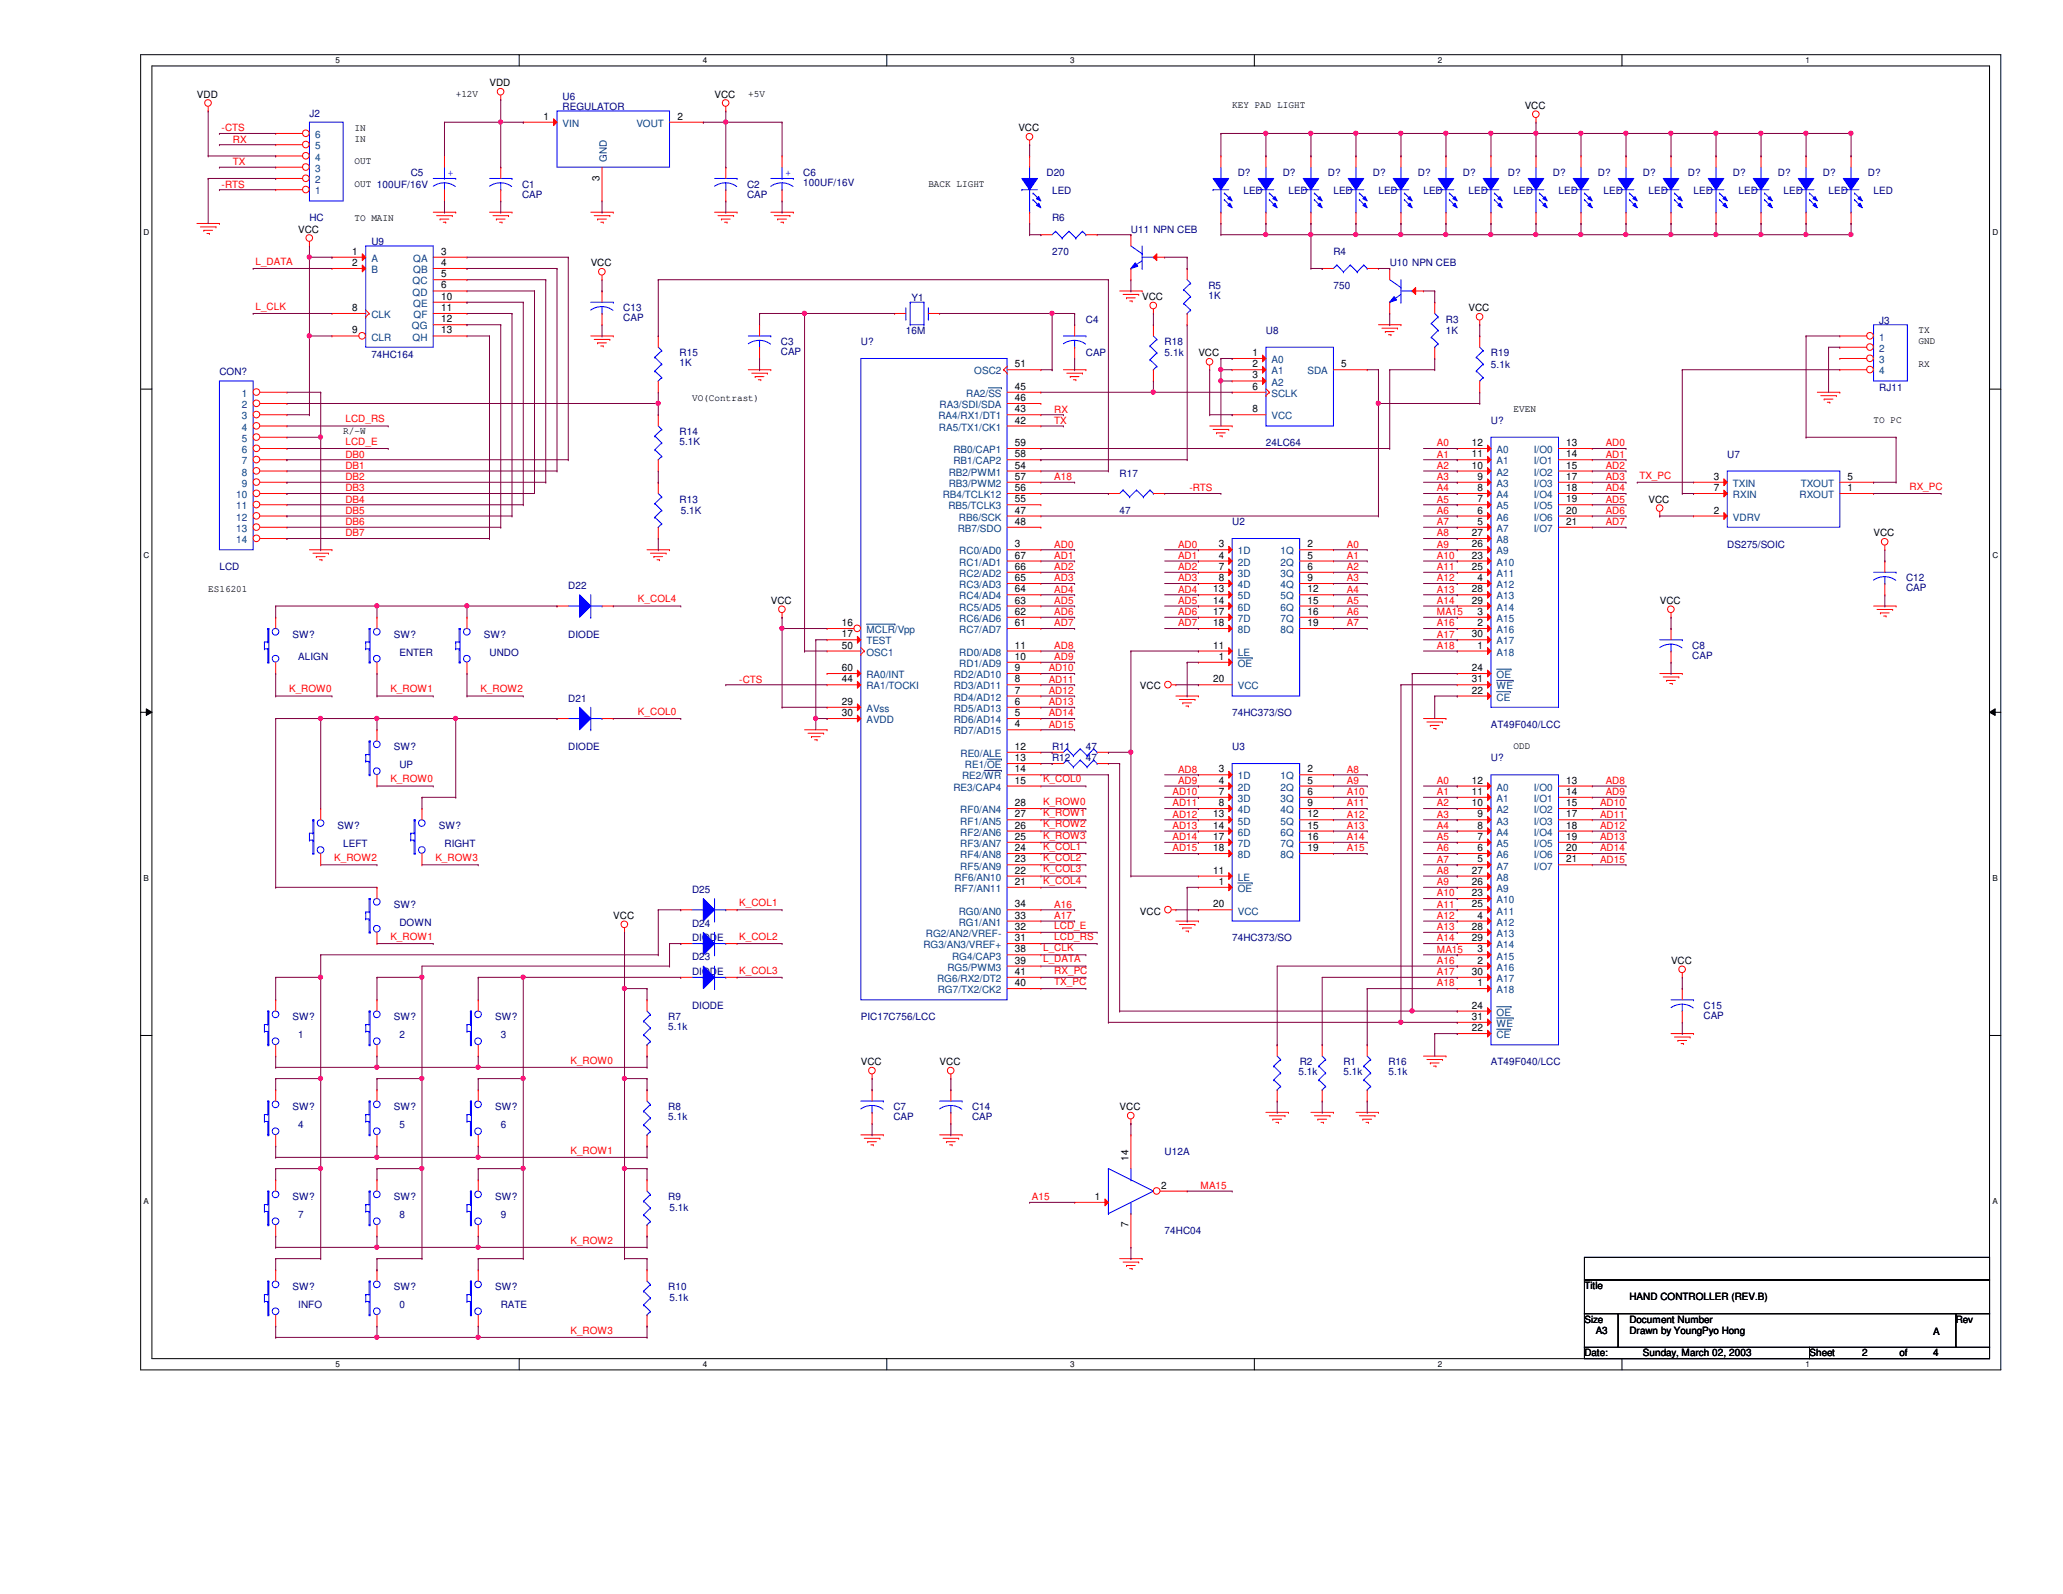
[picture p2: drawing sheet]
<svg xmlns="http://www.w3.org/2000/svg" width="279mm" height="216mm" viewBox="0 0 279 216" stroke-linecap="round" stroke-linejoin="round" font-family="sans-serif">
<defs><g id="words">
<g font-size="1.4">
<text x="66.3" y="11.7">VDD</text>
<text x="26.7" y="13.2">VDD</text>
<text x="48" y="17.7">IN</text>
<text x="61.7" y="13.1">+12V</text>
<text x="73.6" y="16.2">1</text>
<text x="91.7" y="16.2">2</text>
<text x="96.8" y="13.2">VCC</text>
<text x="101.3" y="13.1">+5V</text>
<text x="137.9" y="17.8">VCC</text>
<text x="166.9" y="14.6">KEY PAD LIGHT</text>
<text x="206.5" y="14.7">VCC</text>
<text x="48" y="19.2">IN</text>
<text x="48" y="22.3">OUT</text>
<text x="48" y="25.3">OUT 100UF/16V</text>
<text x="48" y="29.9">TO MAIN</text>
<text x="81.2" y="24.5" transform="rotate(-90 81.2 24.5)">3</text>
<text x="125.7" y="25.3">BACK LIGHT</text>
<text x="40.4" y="31.5">VCC</text>
<text x="47.7" y="34.5">1</text>
<text x="59.7" y="34.5">3</text>
<text x="47.7" y="36">2</text>
<text x="59.7" y="36">4</text>
<text x="59.7" y="37.5">5</text>
<text x="59.7" y="39.1">6</text>
<text x="59.7" y="40.6">10</text>
<text x="80" y="36.1">VCC</text>
<text x="154.7" y="40.6">VCC</text>
<text x="47.7" y="42.1">8</text>
<text x="47.7" y="45.2">9</text>
<text x="59.7" y="42.1">11</text>
<text x="59.7" y="43.6">12</text>
<text x="59.7" y="45.2">13</text>
<text x="198.9" y="42.2">VCC</text>
<text x="259.8" y="45.1">TX</text>
<text x="259.8" y="46.7">GND</text>
<text x="137.5" y="52.8">45</text>
<text x="137.5" y="49.7">51</text>
<text x="162.3" y="48.3">VCC</text>
<text x="169.6" y="52.8">6</text>
<text x="169.6" y="48.2">1</text>
<text x="169.6" y="49.7">2</text>
<text x="169.6" y="51.3">3</text>
<text x="181.7" y="49.7">5</text>
<text x="259.8" y="49.7">RX</text>
<text x="46.5" y="58.8">R/-W</text>
<text x="93.7" y="54.3">VO(Contrast)</text>
<text x="137.5" y="57.4">42</text>
<text x="137.5" y="55.8">43</text>
<text x="137.5" y="54.3">46</text>
<text x="169.6" y="55.8">8</text>
<text x="205" y="55.8">EVEN</text>
<text x="253.7" y="57.3">TO PC</text>
<text x="137.5" y="63.5">54</text>
<text x="137.5" y="65">57</text>
<text x="137.5" y="61.9">58</text>
<text x="137.5" y="60.4">59</text>
<text x="199.3" y="60.4">12</text>
<text x="199.3" y="61.9">11</text>
<text x="199.3" y="63.5">10</text>
<text x="200.1" y="65">9</text>
<text x="212.1" y="60.4">13</text>
<text x="212.1" y="61.9">14</text>
<text x="212.1" y="63.5">15</text>
<text x="212.1" y="65">17</text>
<text x="232.1" y="65">3</text>
<text x="250.2" y="65">5</text>
<text x="137.5" y="69.6">47</text>
<text x="137.5" y="71.1">48</text>
<text x="137.5" y="68">55</text>
<text x="137.5" y="66.5">56</text>
<text x="200.1" y="66.5">8</text>
<text x="200.1" y="68">7</text>
<text x="200.1" y="69.6">6</text>
<text x="200.1" y="71.1">5</text>
<text x="212.1" y="66.5">18</text>
<text x="212.1" y="68">19</text>
<text x="212.1" y="69.6">20</text>
<text x="212.1" y="71.1">21</text>
<text x="223.3" y="68.1">VCC</text>
<text x="232.1" y="69.6">2</text>
<text x="232.1" y="66.5">7</text>
<text x="250.2" y="66.5">1</text>
<text x="137.5" y="74.1">3</text>
<text x="137.5" y="77.2">66</text>
<text x="137.5" y="75.6">67</text>
<text x="165.1" y="74.1">3</text>
<text x="165.1" y="75.6">4</text>
<text x="165.1" y="77.2">7</text>
<text x="177.1" y="74.1">2</text>
<text x="177.1" y="75.6">5</text>
<text x="177.1" y="77.2">6</text>
<text x="199.3" y="72.6">27</text>
<text x="199.3" y="74.1">26</text>
<text x="199.3" y="75.6">23</text>
<text x="199.3" y="77.2">25</text>
<text x="253.7" y="72.6">VCC</text>
<text x="28.2" y="80.2">ES16201</text>
<text x="104.4" y="81.8">VCC</text>
<text x="137.5" y="83.3">62</text>
<text x="137.5" y="81.7">63</text>
<text x="137.5" y="80.2">64</text>
<text x="137.5" y="78.7">65</text>
<text x="164.3" y="80.2">13</text>
<text x="164.3" y="81.7">14</text>
<text x="164.3" y="83.3">17</text>
<text x="165.1" y="78.7">8</text>
<text x="177.1" y="78.7">9</text>
<text x="177.1" y="80.2">12</text>
<text x="177.1" y="81.7">15</text>
<text x="177.1" y="83.3">16</text>
<text x="199.3" y="80.2">28</text>
<text x="199.3" y="81.7">29</text>
<text x="200.1" y="78.7">4</text>
<text x="200.1" y="83.3">3</text>
<text x="224.8" y="81.8">VCC</text>
<text x="114" y="84.8">16</text>
<text x="114" y="86.3">17</text>
<text x="114" y="87.8">50</text>
<text x="137.5" y="89.4">10</text>
<text x="137.5" y="87.8">11</text>
<text x="137.5" y="84.8">61</text>
<text x="164.3" y="87.8">11</text>
<text x="164.3" y="84.8">18</text>
<text x="165.1" y="89.4">1</text>
<text x="177.1" y="84.8">19</text>
<text x="199.3" y="86.3">30</text>
<text x="200.1" y="84.8">2</text>
<text x="200.1" y="87.8">1</text>
<text x="114" y="95.5">29</text>
<text x="114" y="92.4">44</text>
<text x="114" y="90.9">60</text>
<text x="137.5" y="95.5">6</text>
<text x="137.5" y="93.9">7</text>
<text x="137.5" y="92.4">8</text>
<text x="137.5" y="90.9">9</text>
<text x="154.4" y="93.4">VCC</text>
<text x="164.3" y="92.4">20</text>
<text x="199.3" y="93.9">22</text>
<text x="199.3" y="90.9">24</text>
<text x="199.3" y="92.4">31</text>
<text x="114" y="97">30</text>
<text x="137.5" y="98.5">4</text>
<text x="137.5" y="97">5</text>
<text x="137.5" y="101.6">12</text>
<text x="205" y="101.5">ODD</text>
<text x="137.5" y="103.1">13</text>
<text x="137.5" y="104.6">14</text>
<text x="137.5" y="106.1">15</text>
<text x="165.1" y="104.6">3</text>
<text x="165.1" y="106.1">4</text>
<text x="165.1" y="107.7">7</text>
<text x="177.1" y="104.6">2</text>
<text x="177.1" y="106.1">5</text>
<text x="177.1" y="107.7">6</text>
<text x="199.3" y="106.1">12</text>
<text x="199.3" y="107.7">11</text>
<text x="212.1" y="106.1">13</text>
<text x="212.1" y="107.7">14</text>
<text x="137.5" y="113.7">25</text>
<text x="137.5" y="112.2">26</text>
<text x="137.5" y="110.7">27</text>
<text x="137.5" y="109.2">28</text>
<text x="164.3" y="110.7">13</text>
<text x="164.3" y="112.2">14</text>
<text x="164.3" y="113.7">17</text>
<text x="165.1" y="109.2">8</text>
<text x="177.1" y="109.2">9</text>
<text x="177.1" y="110.7">12</text>
<text x="177.1" y="112.2">15</text>
<text x="177.1" y="113.7">16</text>
<text x="199.3" y="109.2">10</text>
<text x="200.1" y="110.7">9</text>
<text x="200.1" y="112.2">8</text>
<text x="200.1" y="113.7">7</text>
<text x="212.1" y="109.2">15</text>
<text x="212.1" y="110.7">17</text>
<text x="212.1" y="112.2">18</text>
<text x="212.1" y="113.7">19</text>
<text x="137.5" y="119.8">21</text>
<text x="137.5" y="118.3">22</text>
<text x="137.5" y="116.8">23</text>
<text x="137.5" y="115.3">24</text>
<text x="164.3" y="118.3">11</text>
<text x="164.3" y="115.3">18</text>
<text x="165.1" y="119.8">1</text>
<text x="177.1" y="115.3">19</text>
<text x="199.3" y="118.3">27</text>
<text x="199.3" y="119.8">26</text>
<text x="200.1" y="115.3">6</text>
<text x="200.1" y="116.8">5</text>
<text x="212.1" y="115.3">20</text>
<text x="212.1" y="116.8">21</text>
<text x="83.1" y="124.5">VCC</text>
<text x="137.5" y="125.9">32</text>
<text x="137.5" y="124.4">33</text>
<text x="137.5" y="122.9">34</text>
<text x="154.4" y="123.9">VCC</text>
<text x="164.3" y="122.9">20</text>
<text x="199.3" y="121.4">23</text>
<text x="199.3" y="122.9">25</text>
<text x="199.3" y="125.9">28</text>
<text x="200.1" y="124.4">4</text>
<text x="137.5" y="127.5">31</text>
<text x="137.5" y="129">38</text>
<text x="137.5" y="130.5">39</text>
<text x="199.3" y="127.5">29</text>
<text x="200.1" y="129">3</text>
<text x="200.1" y="130.5">2</text>
<text x="226.3" y="130.6">VCC</text>
<text x="137.5" y="133.6">40</text>
<text x="137.5" y="132">41</text>
<text x="199.3" y="136.6">24</text>
<text x="199.3" y="132">30</text>
<text x="200.1" y="133.6">1</text>
<text x="199.3" y="139.7">22</text>
<text x="199.3" y="138.1">31</text>
<text x="116.6" y="144.3">VCC</text>
<text x="127.3" y="144.3">VCC</text>
<text x="151.6" y="150.4">VCC</text>
<text x="152.8" y="157.2" transform="rotate(-90 152.8 157.2)">14</text>
<text x="157.3" y="161">2</text>
<text x="148.3" y="162.5">1</text>
<text x="152.8" y="166.2" transform="rotate(-90 152.8 166.2)">7</text>
<text x="214.6" y="174.6">Title</text>
<text x="214.6" y="179.2">Size</text>
<text x="220.7" y="179.2">Document Number</text>
<text x="220.7" y="176.1">HAND CONTROLLER (REV.B)</text>
<text x="264.9" y="179.2">Rev</text>
<text x="214.6" y="183.7">Date:</text>
<text x="216.1" y="180.7">A3</text>
<text x="220.7" y="180.7">Drawn by YoungPyo Hong</text>
<text x="222.5" y="183.7">Sunday, March 02, 2003</text>
<text x="245.1" y="183.7">Sheet</text>
<text x="252.2" y="183.7">2</text>
<text x="257.3" y="183.7">of</text>
<text x="261.8" y="180.8">A</text>
<text x="261.8" y="183.7">4</text>
</g>
<g font-size="1.4" fill="#f00">
<text x="30" y="17.8">-CTS</text>
<text x="31.5" y="22.4">TX</text>
<text x="31.5" y="19.3">RX</text>
<text x="30" y="25.4">-RTS</text>
<text x="34.6" y="35.9">L_DATA</text>
<text x="34.6" y="42">L_CLK</text>
<text x="46.8" y="57.2">LCD_RS</text>
<text x="142.8" y="55.9">RX</text>
<text x="142.8" y="57.4">TX</text>
<text x="46.8" y="63.5">DB1</text>
<text x="46.8" y="62">DB0</text>
<text x="46.8" y="65">DB2</text>
<text x="46.8" y="60.2">LCD_E</text>
<text x="142.8" y="65">A18</text>
<text x="194.6" y="60.5">A0</text>
<text x="194.6" y="62">A1</text>
<text x="194.6" y="65">A3</text>
<text x="194.6" y="63.5">A2</text>
<text x="217.5" y="65">AD3</text>
<text x="217.5" y="63.5">AD2</text>
<text x="217.5" y="62">AD1</text>
<text x="217.5" y="60.5">AD0</text>
<text x="222" y="64.8">TX_PC</text>
<text x="46.8" y="71.1">DB6</text>
<text x="46.8" y="69.6">DB5</text>
<text x="46.8" y="68.1">DB4</text>
<text x="46.8" y="66.5">DB3</text>
<text x="161.1" y="66.5">-RTS</text>
<text x="194.6" y="68.1">A5</text>
<text x="194.6" y="66.5">A4</text>
<text x="194.6" y="71.1">A7</text>
<text x="194.6" y="69.6">A6</text>
<text x="217.5" y="66.5">AD4</text>
<text x="217.5" y="68.1">AD5</text>
<text x="217.5" y="69.6">AD6</text>
<text x="217.5" y="71.1">AD7</text>
<text x="258.6" y="66.3">RX_PC</text>
<text x="46.8" y="72.6">DB7</text>
<text x="142.8" y="74.2">AD0</text>
<text x="142.8" y="75.7">AD1</text>
<text x="142.8" y="77.2">AD2</text>
<text x="159.6" y="74.2">AD0</text>
<text x="159.6" y="75.7">AD1</text>
<text x="159.6" y="77.2">AD2</text>
<text x="182.4" y="74.2">A0</text>
<text x="182.4" y="75.7">A1</text>
<text x="182.4" y="77.2">A2</text>
<text x="194.6" y="75.7">A10</text>
<text x="194.6" y="74.2">A9</text>
<text x="194.6" y="77.2">A11</text>
<text x="194.6" y="72.6">A8</text>
<text x="86.4" y="81.6">K_COL4</text>
<text x="142.8" y="78.7">AD3</text>
<text x="142.8" y="80.3">AD4</text>
<text x="142.8" y="81.8">AD5</text>
<text x="142.8" y="83.3">AD6</text>
<text x="159.6" y="78.7">AD3</text>
<text x="159.6" y="81.8">AD5</text>
<text x="159.6" y="80.3">AD4</text>
<text x="159.6" y="83.3">AD6</text>
<text x="182.4" y="78.7">A3</text>
<text x="182.4" y="80.3">A4</text>
<text x="182.4" y="81.8">A5</text>
<text x="182.4" y="83.3">A6</text>
<text x="194.6" y="78.7">A12</text>
<text x="194.6" y="80.3">A13</text>
<text x="194.6" y="81.8">A14</text>
<text x="194.6" y="83.3">MA15</text>
<text x="142.8" y="84.8">AD7</text>
<text x="142.8" y="87.9">AD8</text>
<text x="142.8" y="89.4">AD9</text>
<text x="159.6" y="84.8">AD7</text>
<text x="182.4" y="84.8">A7</text>
<text x="194.6" y="84.8">A16</text>
<text x="194.6" y="86.4">A17</text>
<text x="194.6" y="87.9">A18</text>
<text x="39.2" y="93.8">K_ROW0</text>
<text x="52.9" y="93.8">K_ROW1</text>
<text x="65.1" y="93.8">K_ROW2</text>
<text x="100.1" y="92.5">-CTS</text>
<text x="142" y="90.9">AD10</text>
<text x="142" y="92.5">AD11</text>
<text x="142" y="94">AD12</text>
<text x="142" y="95.5">AD13</text>
<text x="86.4" y="96.8">K_COL0</text>
<text x="142" y="97">AD14</text>
<text x="142" y="98.6">AD15</text>
<text x="52.9" y="106">K_ROW0</text>
<text x="141.3" y="106">K_COL0</text>
<text x="158.8" y="107.7">AD10</text>
<text x="159.6" y="104.6">AD8</text>
<text x="159.6" y="106.2">AD9</text>
<text x="182.4" y="104.6">A8</text>
<text x="182.4" y="106.2">A9</text>
<text x="182.4" y="107.7">A10</text>
<text x="194.6" y="106.2">A0</text>
<text x="194.6" y="107.7">A1</text>
<text x="217.5" y="106.2">AD8</text>
<text x="217.5" y="107.7">AD9</text>
<text x="141.3" y="109">K_ROW0</text>
<text x="141.3" y="113.6">K_ROW3</text>
<text x="141.3" y="112.1">K_ROW2</text>
<text x="141.3" y="110.5">K_ROW1</text>
<text x="158.8" y="109.2">AD11</text>
<text x="158.8" y="113.8">AD14</text>
<text x="158.8" y="112.3">AD13</text>
<text x="158.8" y="110.7">AD12</text>
<text x="182.4" y="109.2">A11</text>
<text x="182.4" y="112.3">A13</text>
<text x="182.4" y="110.7">A12</text>
<text x="182.4" y="113.8">A14</text>
<text x="194.6" y="112.3">A4</text>
<text x="194.6" y="113.8">A5</text>
<text x="194.6" y="109.2">A2</text>
<text x="194.6" y="110.7">A3</text>
<text x="216.7" y="109.2">AD10</text>
<text x="216.7" y="110.7">AD11</text>
<text x="216.7" y="113.8">AD13</text>
<text x="216.7" y="112.3">AD12</text>
<text x="45.3" y="116.6">K_ROW2</text>
<text x="59" y="116.6">K_ROW3</text>
<text x="141.3" y="115.1">K_COL1</text>
<text x="141.3" y="116.6">K_COL2</text>
<text x="141.3" y="118.2">K_COL3</text>
<text x="141.3" y="119.7">K_COL4</text>
<text x="158.8" y="115.3">AD15</text>
<text x="182.4" y="115.3">A15</text>
<text x="194.6" y="116.8">A7</text>
<text x="194.6" y="115.3">A6</text>
<text x="194.6" y="118.4">A8</text>
<text x="194.6" y="119.9">A9</text>
<text x="216.7" y="115.3">AD14</text>
<text x="216.7" y="116.8">AD15</text>
<text x="100.1" y="122.7">K_COL1</text>
<text x="142.8" y="124.5">A17</text>
<text x="142.8" y="122.9">A16</text>
<text x="142.8" y="125.8">LCD_E</text>
<text x="194.6" y="126">A13</text>
<text x="194.6" y="121.4">A10</text>
<text x="194.6" y="124.5">A12</text>
<text x="194.6" y="122.9">A11</text>
<text x="52.9" y="127.3">K_ROW1</text>
<text x="100.1" y="127.3">K_COL2</text>
<text x="100.1" y="131.9">K_COL3</text>
<text x="141.3" y="130.3">L_DATA</text>
<text x="141.3" y="128.8">L_CLK</text>
<text x="142.8" y="131.9">RX_PC</text>
<text x="142.8" y="127.3">LCD_RS</text>
<text x="194.6" y="127.5">A14</text>
<text x="194.6" y="129">MA15</text>
<text x="194.6" y="130.6">A16</text>
<text x="142.8" y="133.4">TX_PC</text>
<text x="194.6" y="132.1">A17</text>
<text x="194.6" y="133.6">A18</text>
<text x="77.3" y="144.1">K_ROW0</text>
<text x="77.3" y="156.3">K_ROW1</text>
<text x="162.6" y="161">MA15</text>
<text x="139.7" y="162.6">A15</text>
<text x="77.3" y="168.4">K_ROW2</text>
<text x="77.3" y="180.6">K_ROW3</text>
</g>
<g font-size="1.4" fill="#000080">
<text x="41.9" y="15.8">J2</text>
<text x="76.2" y="13.5">U6</text>
<text x="76.2" y="14.9">REGULATOR</text>
<text x="55.6" y="23.9">C5</text>
<text x="108.8" y="23.9">C6</text>
<text x="141.7" y="23.9">D20</text>
<text x="167.6" y="23.9">D?</text>
<text x="173.7" y="23.9">D?</text>
<text x="179.8" y="23.9">D?</text>
<text x="185.9" y="23.9">D?</text>
<text x="192" y="23.9">D?</text>
<text x="198.1" y="23.9">D?</text>
<text x="204.2" y="23.9">D?</text>
<text x="210.3" y="23.9">D?</text>
<text x="216.4" y="23.9">D?</text>
<text x="222.5" y="23.9">D?</text>
<text x="228.6" y="23.9">D?</text>
<text x="234.7" y="23.9">D?</text>
<text x="240.8" y="23.9">D?</text>
<text x="246.9" y="23.9">D?</text>
<text x="253" y="23.9">D?</text>
<text x="41.9" y="30">HC</text>
<text x="70.7" y="25.4">C1</text>
<text x="70.7" y="26.8">CAP</text>
<text x="101.2" y="25.4">C2</text>
<text x="101.2" y="26.8">CAP</text>
<text x="108.8" y="25.2">100UF/16V</text>
<text x="142.5" y="26.3">LED</text>
<text x="142.5" y="30">R6</text>
<text x="168.4" y="26.3">LED</text>
<text x="174.5" y="26.3">LED</text>
<text x="180.6" y="26.3">LED</text>
<text x="186.7" y="26.3">LED</text>
<text x="192.8" y="26.3">LED</text>
<text x="198.9" y="26.3">LED</text>
<text x="205" y="26.3">LED</text>
<text x="211.1" y="26.3">LED</text>
<text x="217.2" y="26.3">LED</text>
<text x="223.3" y="26.3">LED</text>
<text x="229.4" y="26.3">LED</text>
<text x="235.5" y="26.3">LED</text>
<text x="241.6" y="26.3">LED</text>
<text x="247.7" y="26.3">LED</text>
<text x="253.7" y="26.3">LED</text>
<text x="50.3" y="33.2">U9</text>
<text x="142.5" y="34.5">270</text>
<text x="153.2" y="31.5">U11 NPN CEB</text>
<text x="180.6" y="34.5">R4</text>
<text x="123.4" y="40.8">Y1</text>
<text x="163.7" y="39.1">R5</text>
<text x="163.7" y="40.5">1K</text>
<text x="180.6" y="39.1">750</text>
<text x="188.2" y="36.1">U10 NPN CEB</text>
<text x="84.4" y="42.2">C13</text>
<text x="84.4" y="43.5">CAP</text>
<text x="105.7" y="46.7">C3</text>
<text x="116.6" y="46.7">U?</text>
<text x="122.7" y="45.2">16M</text>
<text x="147.1" y="43.7">C4</text>
<text x="157.7" y="46.7">R18</text>
<text x="171.4" y="45.2">U8</text>
<text x="195.8" y="43.7">R3</text>
<text x="195.8" y="45.2">1K</text>
<text x="254.5" y="43.9">J3</text>
<text x="29.7" y="50.8">CON?</text>
<text x="50.3" y="48.4">74HC164</text>
<text x="92" y="48.3">R15</text>
<text x="92" y="49.6">1K</text>
<text x="105.7" y="48.1">CAP</text>
<text x="147.1" y="48.3">CAP</text>
<text x="157.7" y="48.3">5.1k</text>
<text x="201.9" y="48.3">R19</text>
<text x="201.9" y="49.8">5.1k</text>
<text x="254.5" y="53">RJ11</text>
<text x="92" y="58.9">R14</text>
<text x="201.9" y="57.4">U?</text>
<text x="92" y="60.3">5.1K</text>
<text x="151.6" y="64.6">R17</text>
<text x="171.4" y="60.5">24LC64</text>
<text x="233.9" y="62">U7</text>
<text x="92" y="68.1">R13</text>
<text x="92.2" y="69.6">5.1K</text>
<text x="151.6" y="69.6">47</text>
<text x="166.9" y="71.1">U2</text>
<text x="29.7" y="77.2">LCD</text>
<text x="233.9" y="74.2">DS275/SOIC</text>
<text x="77" y="79.8">D22</text>
<text x="258.1" y="78.7">C12</text>
<text x="258.1" y="80.1">CAP</text>
<text x="39.6" y="86.4">SW?</text>
<text x="40.4" y="89.4">ALIGN</text>
<text x="53.3" y="86.4">SW?</text>
<text x="54.1" y="88.8">ENTER</text>
<text x="65.5" y="86.4">SW?</text>
<text x="66.3" y="88.8">UNDO</text>
<text x="77" y="86.4">DIODE</text>
<text x="229.2" y="87.9">C8</text>
<text x="229.2" y="89.2">CAP</text>
<text x="77" y="95">D21</text>
<text x="53.3" y="101.6">SW?</text>
<text x="77" y="101.6">DIODE</text>
<text x="142.5" y="101.6">R11</text>
<text x="147.1" y="101.6">47</text>
<text x="166.9" y="97">74HC373/SO</text>
<text x="166.9" y="101.6">U3</text>
<text x="201.9" y="98.6">AT49F040/LCC</text>
<text x="54.1" y="104.1">UP</text>
<text x="142.5" y="103.1">R12</text>
<text x="147.1" y="103.1">47</text>
<text x="201.9" y="103.1">U?</text>
<text x="45.7" y="112.3">SW?</text>
<text x="59.4" y="112.3">SW?</text>
<text x="46.5" y="114.7">LEFT</text>
<text x="60.2" y="114.7">RIGHT</text>
<text x="53.3" y="122.9">SW?</text>
<text x="54.1" y="125.4">DOWN</text>
<text x="93.7" y="120.9">D25</text>
<text x="93.7" y="125.5">D24</text>
<text x="93.7" y="127.5">DIODE</text>
<text x="93.7" y="130.1">D23</text>
<text x="166.9" y="127.5">74HC373/SO</text>
<text x="93.7" y="132.1">DIODE</text>
<text x="93.7" y="136.7">DIODE</text>
<text x="230.7" y="136.7">C15</text>
<text x="39.6" y="138.2">SW?</text>
<text x="40.4" y="140.6">1</text>
<text x="53.3" y="138.2">SW?</text>
<text x="54.1" y="140.6">2</text>
<text x="67.1" y="138.2">SW?</text>
<text x="67.8" y="140.6">3</text>
<text x="90.5" y="138.2">R7</text>
<text x="90.5" y="139.5">5.1k</text>
<text x="116.6" y="138.2">PIC17C756/LCC</text>
<text x="230.7" y="138">CAP</text>
<text x="175.9" y="145.6">5.1k</text>
<text x="176" y="144.3">R2</text>
<text x="181.9" y="144.3">R1</text>
<text x="181.9" y="145.6">5.1k</text>
<text x="188" y="144.3">R16</text>
<text x="188" y="145.6">5.1k</text>
<text x="201.9" y="144.3">AT49F040/LCC</text>
<text x="39.6" y="150.4">SW?</text>
<text x="40.4" y="152.8">4</text>
<text x="53.3" y="150.4">SW?</text>
<text x="54.1" y="152.8">5</text>
<text x="67.1" y="150.4">SW?</text>
<text x="67.8" y="152.8">6</text>
<text x="90.5" y="150.4">R8</text>
<text x="90.5" y="151.7">5.1k</text>
<text x="121" y="150.4">C7</text>
<text x="121" y="151.7">CAP</text>
<text x="131.7" y="150.4">C14</text>
<text x="131.7" y="151.7">CAP</text>
<text x="157.7" y="156.5">U12A</text>
<text x="39.6" y="162.6">SW?</text>
<text x="40.4" y="165">7</text>
<text x="53.3" y="162.6">SW?</text>
<text x="54.1" y="165">8</text>
<text x="67.1" y="162.6">SW?</text>
<text x="67.8" y="165">9</text>
<text x="90.5" y="162.6">R9</text>
<text x="90.7" y="164.1">5.1k</text>
<text x="157.7" y="167.1">74HC04</text>
<text x="39.6" y="174.8">SW?</text>
<text x="40.4" y="177.2">INFO</text>
<text x="53.3" y="174.8">SW?</text>
<text x="54.1" y="177.2">0</text>
<text x="67.1" y="174.8">SW?</text>
<text x="67.8" y="177.2">RATE</text>
<text x="90.5" y="174.8">R10</text>
<text x="90.7" y="176.3">5.1k</text>
</g>
<g font-size="1.4" fill="#004080">
<text x="76.2" y="17.2">VIN</text>
<text x="86.2" y="17.2">VOUT</text>
<text x="42.7" y="23.3">3</text>
<text x="42.7" y="21.8">4</text>
<text x="42.7" y="20.2">5</text>
<text x="42.7" y="18.7">6</text>
<text x="82.2" y="21.9" transform="rotate(-90 82.2 21.9)">GND</text>
<text x="42.7" y="26.3">1</text>
<text x="42.7" y="24.8">2</text>
<text x="50.3" y="35.5">A</text>
<text x="56" y="35.5">QA</text>
<text x="50.3" y="37">B</text>
<text x="55.9" y="38.5">QC</text>
<text x="55.9" y="40">QD</text>
<text x="56" y="37">QB</text>
<text x="56" y="41.6">QE</text>
<text x="50.3" y="43.1">CLK</text>
<text x="50.3" y="46.1">CLR</text>
<text x="55.8" y="44.6">QG</text>
<text x="55.9" y="46.1">QH</text>
<text x="56" y="43.1">QF</text>
<text x="254.5" y="46.1">1</text>
<text x="254.5" y="47.7">2</text>
<text x="32.8" y="53.8">1</text>
<text x="130.9" y="53.8">RA2/SS</text>
<text x="132" y="50.7">OSC2</text>
<text x="172.2" y="53.8">SCLK</text>
<text x="172.2" y="49.2">A0</text>
<text x="172.2" y="50.7">A1</text>
<text x="172.2" y="52.2">A2</text>
<text x="177.1" y="50.7">SDA</text>
<text x="254.5" y="49.2">3</text>
<text x="254.5" y="50.7">4</text>
<text x="32.8" y="55.3">2</text>
<text x="32.8" y="56.8">3</text>
<text x="32.8" y="58.3">4</text>
<text x="32.8" y="59.9">5</text>
<text x="127.1" y="56.8">RA4/RX1/DT1</text>
<text x="127.2" y="58.3">RA5/TX1/CK1</text>
<text x="127.3" y="55.3">RA3/SDI/SDA</text>
<text x="172.2" y="56.8">VCC</text>
<text x="32.8" y="61.4">6</text>
<text x="32.8" y="62.9">7</text>
<text x="32.8" y="64.4">8</text>
<text x="32.8" y="66">9</text>
<text x="128.5" y="64.4">RB2/PWM1</text>
<text x="128.5" y="66">RB3/PWM2</text>
<text x="129.1" y="62.9">RB1/CAP2</text>
<text x="129.1" y="61.4">RB0/CAP1</text>
<text x="202.7" y="61.4">A0</text>
<text x="202.7" y="62.9">A1</text>
<text x="202.7" y="64.4">A2</text>
<text x="202.7" y="66">A3</text>
<text x="207.7" y="61.4">I/O0</text>
<text x="207.7" y="62.9">I/O1</text>
<text x="207.7" y="64.4">I/O2</text>
<text x="207.7" y="66">I/O3</text>
<text x="234.7" y="66">TXIN</text>
<text x="243.9" y="66">TXOUT</text>
<text x="32" y="67.5">10</text>
<text x="32" y="69">11</text>
<text x="32" y="70.5">12</text>
<text x="127.7" y="67.5">RB4/TCLK12</text>
<text x="128.4" y="69">RB5/TCLK3</text>
<text x="129.9" y="70.5">RB6/SCK</text>
<text x="202.7" y="67.5">A4</text>
<text x="202.7" y="69">A5</text>
<text x="202.7" y="70.5">A6</text>
<text x="207.7" y="67.5">I/O4</text>
<text x="207.7" y="69">I/O5</text>
<text x="207.7" y="70.5">I/O6</text>
<text x="234.7" y="70.5">VDRV</text>
<text x="234.7" y="67.5">RXIN</text>
<text x="243.7" y="67.5">RXOUT</text>
<text x="32" y="72.1">13</text>
<text x="32" y="73.6">14</text>
<text x="129.7" y="72.1">RB7/SDO</text>
<text x="129.9" y="75.1">RC0/AD0</text>
<text x="129.9" y="76.6">RC1/AD1</text>
<text x="167.6" y="75.1">1D</text>
<text x="167.6" y="76.6">2D</text>
<text x="173.4" y="75.1">1Q</text>
<text x="173.4" y="76.6">2Q</text>
<text x="202.7" y="72.1">A7</text>
<text x="202.7" y="73.6">A8</text>
<text x="202.7" y="75.1">A9</text>
<text x="202.7" y="76.6">A10</text>
<text x="207.7" y="72.1">I/O7</text>
<text x="129.9" y="82.7">RC5/AD5</text>
<text x="129.9" y="81.2">RC4/AD4</text>
<text x="129.9" y="79.7">RC3/AD3</text>
<text x="129.9" y="78.1">RC2/AD2</text>
<text x="167.6" y="78.1">3D</text>
<text x="167.6" y="79.7">4D</text>
<text x="167.6" y="81.2">5D</text>
<text x="167.6" y="82.7">6D</text>
<text x="173.4" y="78.1">3Q</text>
<text x="173.4" y="79.7">4Q</text>
<text x="173.4" y="81.2">5Q</text>
<text x="173.4" y="82.7">6Q</text>
<text x="202.7" y="78.1">A11</text>
<text x="202.7" y="79.7">A12</text>
<text x="202.7" y="81.2">A13</text>
<text x="202.7" y="82.7">A14</text>
<text x="117.3" y="85.8">MCLR/Vpp</text>
<text x="117.3" y="87.3">TEST</text>
<text x="117.3" y="88.8">OSC1</text>
<text x="129.9" y="88.8">RD0/AD8</text>
<text x="129.9" y="85.8">RC7/AD7</text>
<text x="129.9" y="84.2">RC6/AD6</text>
<text x="167.6" y="88.8">LE</text>
<text x="167.6" y="84.2">7D</text>
<text x="167.6" y="85.8">8D</text>
<text x="173.4" y="84.2">7Q</text>
<text x="173.4" y="85.8">8Q</text>
<text x="202.7" y="84.2">A15</text>
<text x="202.7" y="85.8">A16</text>
<text x="202.7" y="87.3">A17</text>
<text x="202.7" y="88.8">A18</text>
<text x="117.3" y="93.4">RA1/TOCKI</text>
<text x="117.3" y="91.9">RA0/INT</text>
<text x="129.2" y="94.9">RD4/AD12</text>
<text x="129.2" y="93.4">RD3/AD11</text>
<text x="129.2" y="91.9">RD2/AD10</text>
<text x="129.9" y="90.3">RD1/AD9</text>
<text x="167.6" y="90.3">OE</text>
<text x="167.6" y="93.4">VCC</text>
<text x="202.7" y="94.9">CE</text>
<text x="202.7" y="91.9">OE</text>
<text x="202.7" y="93.4">WE</text>
<text x="117.3" y="96.4">AVss</text>
<text x="117.3" y="98">AVDD</text>
<text x="129.2" y="99.5">RD7/AD15</text>
<text x="129.2" y="98">RD6/AD14</text>
<text x="129.2" y="96.4">RD5/AD13</text>
<text x="129.1" y="107.1">RE3/CAP4</text>
<text x="130.1" y="102.5">RE0/ALE</text>
<text x="130.3" y="105.6">RE2/WR</text>
<text x="130.7" y="104.1">RE1/OE</text>
<text x="167.6" y="105.6">1D</text>
<text x="167.6" y="107.1">2D</text>
<text x="173.4" y="105.6">1Q</text>
<text x="173.4" y="107.1">2Q</text>
<text x="202.7" y="107.1">A0</text>
<text x="207.7" y="107.1">I/O0</text>
<text x="130" y="113.2">RF2/AN6</text>
<text x="130" y="111.7">RF1/AN5</text>
<text x="130" y="110.2">RF0/AN4</text>
<text x="167.6" y="108.6">3D</text>
<text x="167.6" y="110.2">4D</text>
<text x="167.6" y="111.7">5D</text>
<text x="167.6" y="113.2">6D</text>
<text x="173.4" y="108.6">3Q</text>
<text x="173.4" y="110.2">4Q</text>
<text x="173.4" y="111.7">5Q</text>
<text x="173.4" y="113.2">6Q</text>
<text x="202.7" y="108.6">A1</text>
<text x="202.7" y="110.2">A2</text>
<text x="202.7" y="111.7">A3</text>
<text x="202.7" y="113.2">A4</text>
<text x="207.7" y="108.6">I/O1</text>
<text x="207.7" y="110.2">I/O2</text>
<text x="207.7" y="111.7">I/O3</text>
<text x="207.7" y="113.2">I/O4</text>
<text x="129.3" y="119.3">RF6/AN10</text>
<text x="130" y="117.8">RF5/AN9</text>
<text x="130" y="116.2">RF4/AN8</text>
<text x="130" y="114.7">RF3/AN7</text>
<text x="167.6" y="119.3">LE</text>
<text x="167.6" y="114.7">7D</text>
<text x="167.6" y="116.2">8D</text>
<text x="173.4" y="114.7">7Q</text>
<text x="173.4" y="116.2">8Q</text>
<text x="202.7" y="114.7">A5</text>
<text x="202.7" y="116.2">A6</text>
<text x="202.7" y="117.8">A7</text>
<text x="202.7" y="119.3">A8</text>
<text x="207.7" y="114.7">I/O5</text>
<text x="207.7" y="116.2">I/O6</text>
<text x="207.7" y="117.8">I/O7</text>
<text x="129.3" y="120.8">RF7/AN11</text>
<text x="129.8" y="125.4">RG1/AN1</text>
<text x="129.8" y="123.9">RG0/AN0</text>
<text x="167.6" y="120.8">OE</text>
<text x="167.6" y="123.9">VCC</text>
<text x="202.7" y="120.8">A9</text>
<text x="202.7" y="122.3">A10</text>
<text x="202.7" y="123.9">A11</text>
<text x="202.7" y="125.4">A12</text>
<text x="125.1" y="128.4">RG3/AN3/VREF+</text>
<text x="125.4" y="126.9">RG2/AN2/VREF-</text>
<text x="128.3" y="131.5">RG5/PWM3</text>
<text x="128.9" y="130">RG4/CAP3</text>
<text x="202.7" y="126.9">A13</text>
<text x="202.7" y="128.4">A14</text>
<text x="202.7" y="130">A15</text>
<text x="202.7" y="131.5">A16</text>
<text x="126.9" y="133">RG6/RX2/DT2</text>
<text x="127" y="134.5">RG7/TX2/CK2</text>
<text x="202.7" y="137.6">OE</text>
<text x="202.7" y="133">A17</text>
<text x="202.7" y="134.5">A18</text>
<text x="202.7" y="140.6">CE</text>
<text x="202.7" y="139.1">WE</text>
</g>
<g font-size="1.4" fill="#00f">
<text x="60.7" y="23.8">+</text>
<text x="106.4" y="23.8">+</text>
</g>
<g font-size="1.1">
<text x="45.4" y="8.6">5</text>
<text x="95.2" y="8.6">4</text>
<text x="144.9" y="8.6">3</text>
<text x="194.7" y="8.6">2</text>
<text x="244.5" y="8.6">1</text>
<text x="19.4" y="31.8">D</text>
<text x="269.8" y="31.8">D</text>
<text x="19.4" y="75.6">C</text>
<text x="269.8" y="75.6">C</text>
<text x="19.4" y="119.3">B</text>
<text x="269.8" y="119.3">B</text>
<text x="19.4" y="163.1">A</text>
<text x="269.8" y="163.1">A</text>
<text x="45.4" y="185.2">5</text>
<text x="95.2" y="185.2">4</text>
<text x="144.9" y="185.2">3</text>
<text x="194.7" y="185.2">2</text>
<text x="244.5" y="185.2">1</text>
</g>
</g></defs>
<path d="M19.1 7.4h251.9v178.1h-251.9zM20.6 8.9h248.9v175.1h-248.9z" fill="none" stroke="#000" stroke-width=".14"/>
<g fill="#fff">
<path d="M45.4 7.6h.6v1.2h-.6z"/>
<path d="M45.4 184.2h.6v1.2h-.6z"/>
</g>
<path d="M70.3 7.4v1.5M70.3 184v1.5" fill="none" stroke="#000" stroke-width=".14"/>
<g fill="#fff">
<path d="M95.2 7.6h.6v1.2h-.6z"/>
<path d="M95.2 184.2h.6v1.2h-.6z"/>
</g>
<path d="M120.1 7.4v1.5M120.1 184v1.5" fill="none" stroke="#000" stroke-width=".14"/>
<g fill="#fff">
<path d="M144.9 7.6h.6v1.2h-.6z"/>
<path d="M144.9 184.2h.6v1.2h-.6z"/>
</g>
<path d="M169.9 7.4v1.5M169.9 184v1.5" fill="none" stroke="#000" stroke-width=".14"/>
<g fill="#fff">
<path d="M194.7 7.6h.6v1.2h-.6z"/>
<path d="M194.7 184.2h.6v1.2h-.6z"/>
</g>
<path d="M219.7 7.4v1.5M219.7 184v1.5" fill="none" stroke="#000" stroke-width=".14"/>
<g fill="#fff">
<path d="M244.5 7.6h.6v1.2h-.6z"/>
<path d="M244.5 184.2h.6v1.2h-.6z"/>
<path d="M19.4 30.8h.8v1.2h-.8z"/>
<path d="M269.8 30.8h.8v1.2h-.8z"/>
<path d="M19.4 74.6h.8v1.2h-.8z"/>
<path d="M269.8 74.6h.8v1.2h-.8z"/>
</g>
<path d="M19.1 52.7h1.5M269.5 52.7h1.5" fill="none" stroke="#000" stroke-width=".14"/>
<g fill="#fff">
<path d="M19.4 118.4h.8v1.1h-.8z"/>
<path d="M269.8 118.4h.8v1.1h-.8z"/>
</g>
<path d="M19.1 96.5h1.5M19.8 96l.8 .5-.8 .4zM269.5 96.5l.7-.5v.9zM269.5 96.5h1.5" fill="none" stroke="#000" stroke-width=".14"/>
<path d="M19.8 96l.8 .5-.8 .4zM269.5 96.5l.7-.5v.9z" fill="#000"/>
<g fill="#fff">
<path d="M19.4 162.1h.8v1.2h-.8z"/>
<path d="M269.8 162.1h.8v1.2h-.8z"/>
</g>
<path d="M19.1 140.2h1.5M269.5 140.2h1.5M214.6 170.3h54.9v3.1h-54.9zM214.6 173.4h54.9v4.5h-54.9zM214.6 177.9h4.6v4.6h-4.6zM219.2 177.9h45.7v4.6h-45.7zM264.9 177.9h4.6v4.6h-4.6zM214.6 182.5h30.5v1.5h-30.5zM245.1 182.5h24.4v1.5h-24.4z" fill="none" stroke="#000" stroke-width=".14"/>
<g fill="none" stroke="#f00" stroke-width=".14">
<path d="M28.2 15h.1M28.2 14.4v.6M67.8 13.5h.1M67.8 12.9v.6M98.3 15h.1M98.3 14.4v.6M139.4 19.6h.1M139.4 19v.6M208 16.6h.1M208 16v.6M26.7 30.3h3M27.1 30.7h2.2"/>
<path d="M27.6 31.2h.1M27.6 31.2h1.2M28 31.6h.4M28.4 31.6h.1M29.3 30.7h.1M29.7 30.3h.1M41.9 33.3h.1M41.9 32.7v.6M58.7 28.7h3M59.1 29.2h2.2M59.6 29.7h.1M59.6 29.7h1.2"/>
<path d="M60 30.1h.4M60.2 21.1h.1M60.2 27.2h.1M60.2 21.1v1.5M60.2 25.7v1.5M60.4 30.1h.1M61.3 29.2h.1M61.7 28.7h.1M66.3 28.7h3M66.8 29.2h2.1M67.2 29.7h.1M67.2 29.7h1.2"/>
<path d="M67.6 30.1h.4M68 30.1h.1M68.9 29.2h.1M69.3 28.7h.1M80 28.7h3.1M80.5 29.2h2.1M80.9 29.7h.1M80.9 29.7h1.2M81.4 30.1h.3M81.5 37.9h.1M81.5 37.3v.6M81.7 30.1h.1"/>
<path d="M82.6 29.2h.1M83.1 28.7h.1M96.8 28.7h3M97.2 29.2h2.2M97.7 29.7h.1M97.7 29.7h1.2M98.1 30.1h.4M98.5 30.1h.1M99.4 29.2h.1M99.8 28.7h.1M104.4 28.7h3M104.9 29.2h2.1"/>
<path d="M105.3 29.7h.1M105.3 29.7h1.2M105.7 30.1h.4M105.9 21.1h.1M105.9 27.2h.1M105.9 21.1v1.5M105.9 25.7v1.5M106.1 30.1h.1M107 29.2h.1M107.4 28.7h.1M151.6 39.4h3.1M152.1 39.9h2.1"/>
<path d="M154.2 39.9h.1M154.7 39.4h.1M80 45.5h3.1M80.5 46h2.1M80.9 46.4h.1M80.9 46.4h1.2M81.4 46.9h.3M81.7 46.9h.1M82.6 46h.1M83.1 45.5h.1M101.3 50.1h3.1M101.8 50.5h2.1"/>
<path d="M102.3 51h.1M102.3 51h1.2M102.7 51.4h.3M103 51.4h.1M103.9 50.5h.1M104.4 50.1h.1M144 50.1h3.1M144.5 50.5h2.1M144.9 51h.1M144.9 51h1.2M145.4 51.4h.3M145.7 51.4h.1"/>
<path d="M146.6 50.5h.1M147.1 50.1h.1M152.6 40.3h.1M152.6 40.3h1.2M153 40.8h.3M153.3 40.8h.1M156.2 42.5h.1M156.2 41.9v.6M163.8 50.1h.1M163.8 49.5v.6M163.8 57.7h3.1M164.3 58.2h2.1"/>
<path d="M164.8 58.6h.1M164.8 58.6h1.1M165.2 59.1h.3M165.5 59.1h.1M166.4 58.2h.1M166.9 57.7h.1M186.7 44h3M187.2 44.4h2.1M187.6 44.9h.1M187.6 44.9h1.2M188 45.3h.4M188.4 45.3h.1"/>
<path d="M189.3 44.4h.1M189.7 44h.1M200.4 44h.1M200.4 45.5h.1M200.4 53.1h.1M200.4 43.4v.6M200.4 45.5v1.5M200.4 51.6v1.5M246.1 53.1h3.1M246.6 53.6h2.1M247.1 54.1h.1M247.1 54.1h1.1"/>
<path d="M247.5 54.5h.3M247.8 54.5h.1M248.7 53.6h.1M249.2 53.1h.1M41.9 74.5h3.1M42.4 74.9h2.1M42.8 75.4h.1M42.8 75.4h1.2M43.3 75.8h.3M43.6 75.8h.1M44.5 74.9h.1M45 74.5h.1"/>
<path d="M87.6 74.5h3.1M88.1 74.9h2.1M88.6 75.4h.1M88.6 75.4h1.1M89 75.8h.3M89.3 75.8h.1M90.2 74.9h.1M90.7 74.5h.1M224.8 69.9h.1M224.8 69.3v.6M255.3 74.5h.1M255.3 76h.1"/>
<path d="M255.3 73.9v.6M255.3 76v1.5M255.3 79v1.6M105.9 83.6h.1M105.9 83v.6M109 98.8h3M109.4 99.3h2.1M109.9 99.8h.1M109.9 99.8h1.2M111.5 99.3h.1M112 98.8h.1M158.7 92.8h.6"/>
<path d="M159.3 92.8h.1M159.3 94.3h3M159.7 94.7h2.1M160.2 95.2h.1M160.2 95.2h1.2M160.6 95.6h.4M161 95.6h.1M161.8 94.7h.1M162.3 94.3h.1M192.8 97.3h3M193.3 97.8h2.1M193.7 98.3h.1"/>
<path d="M193.7 98.3h1.2M194.1 98.7h.4M194.5 98.7h.1M195.4 97.8h.1M195.8 97.3h.1M224.8 91.2h3M225.3 91.7h2.1M225.7 92.2h.1M225.7 92.2h1.2M226.1 92.6h.4M226.3 83.6h.1M226.3 83v.6"/>
<path d="M226.5 92.6h.1M227.4 91.7h.1M227.8 91.2h.1M253.7 82.1h3.1M254.2 82.5h2.1M254.7 83h.1M254.7 83h1.2M255.1 83.4h.3M255.3 80.6h.1M255.4 83.4h.1M256.3 82.5h.1M256.8 82.1h.1"/>
<path d="M110.3 100.2h.4M110.7 100.2h.1M84.6 126.3h.1M84.6 125.7v.6M158.7 123.2h.6M159.3 123.2h.1M159.3 124.8h3M159.7 125.2h2.1M160.2 125.7h.1M160.2 125.7h1.2M160.6 126.1h.4M161 126.1h.1"/>
<path d="M161.8 125.2h.1M162.3 124.8h.1M226.3 140h3.1M227.8 132.4h.1M227.8 133.9h.1M227.8 138.5h.1M227.8 131.8v.6M227.8 133.9v1.5M227.8 136.9v1.6M229.4 140h.1M116.6 153.7h3M117.1 154.2h2.1"/>
<path d="M117.5 154.6h.1M117.5 154.6h1.2M117.9 155.1h.4M118.1 146.1h.1M118.1 145.5v.6M118.3 155.1h.1M119.2 154.2h.1M119.6 153.7h.1M127.3 153.7h3M127.7 154.2h2.1M128.2 154.6h.1M128.2 154.6h1.2"/>
<path d="M128.6 155.1h.3M128.8 146.1h.1M128.8 145.5v.6M128.9 155.1h.1M129.8 154.2h.1M130.3 153.7h.1M153.2 152.2h.1M153.2 151.6v.6M171.5 150.7h3M171.9 151.1h2.1M172.4 151.6h.1M172.4 151.6h1.2"/>
<path d="M172.8 152h.3M173 141.5h.1M173 149.1h.1M173 141.5v1.5M173 147.6v1.5M173.1 152h.1M174 151.1h.1M174.5 150.7h.1M177.5 150.7h3.1M178 151.1h2.1M178.5 151.6h.1M178.5 151.6h1.2"/>
<path d="M178.9 152h.3M179.2 152h.1M180.1 151.1h.1M180.6 150.7h.1M183.6 150.7h3.1M184.1 151.1h2.1M184.6 151.6h.1M184.6 151.6h1.2M185 152h.3M185.3 152h.1M186.2 151.1h.1M186.7 150.7h.1"/>
<path d="M192.8 143h3M193.3 143.5h2.1M193.7 144h.1M193.7 144h1.2M194.1 144.4h.4M194.5 144.4h.1M195.4 143.5h.1M195.8 143h.1M226.8 140.5h2.1M227.2 140.9h.1M227.2 140.9h1.2M227.7 141.4h.3"/>
<path d="M228 141.4h.1M228.9 140.5h.1M151.6 170.5h3.1M152.1 170.9h2.1M152.6 171.4h.1M152.6 171.4h1.2M153 171.8h.3M153.3 171.8h.1M154.2 170.9h.1M154.7 170.5h.1"/>
<circle cx="28.2" cy="13.9" r=".45"/>
<circle cx="67.8" cy="12.4" r=".45"/>
<circle cx="98.3" cy="13.9" r=".45"/>
<circle cx="139.4" cy="18.5" r=".45"/>
<circle cx="208" cy="15.5" r=".45"/>
<circle cx="41.9" cy="32.2" r=".45"/>
<circle cx="81.5" cy="36.8" r=".45"/>
<circle cx="156.2" cy="41.4" r=".45"/>
<circle cx="163.8" cy="49" r=".45"/>
<circle cx="200.4" cy="42.9" r=".45"/>
<circle cx="224.8" cy="68.8" r=".45"/>
<circle cx="255.2" cy="73.4" r=".45"/>
<circle cx="105.9" cy="82.5" r=".45"/>
<circle cx="158.2" cy="92.7" r=".45"/>
<circle cx="226.3" cy="82.5" r=".45"/>
<circle cx="84.6" cy="125.2" r=".45"/>
<circle cx="158.2" cy="123.2" r=".45"/>
<circle cx="227.8" cy="131.3" r=".45"/>
<circle cx="118.1" cy="145" r=".45"/>
<circle cx="128.7" cy="145" r=".45"/>
<circle cx="153.1" cy="151.1" r=".45"/>
</g>
<g fill="none" stroke="#00f" stroke-width=".14">
<path d="M58.7 24.2h3M60.2 25.7h.1M60.2 24.2h.1M60.2 24.8a2.42 2.42 0 0 1 1.5 .5M60.2 24.8a2.57 2.57 0 0 0-1.5 .4M60.2 22.6v1.6M60.2 24.8v.9M61.7 24.2h.1M104.4 24.2h3M105.9 25.7h.1M105.9 24.2h.1M105.9 24.8a2.42 2.42 0 0 1 1.5 .5"/>
<path d="M105.9 24.8a2.57 2.57 0 0 0-1.5 .4M105.9 22.6v1.6M105.9 24.8v.9M107.4 24.2h.1M199.9 48.4h.1M199.9 50.2h.1M199.9 48.4l1 .9M199.9 50.2l1 .9M200.4 51.6h.1M200.4 47l.5 .5M200.9 47.5h.1M200.9 49.3h.1"/>
<path d="M200.9 51.1h.1M200.9 47.5l-1 .9M200.9 49.3l-1 .9M200.9 51.1l-.5 .5M253.7 77.5h3.1M255.3 79h.1M255.3 78.1a2.42 2.42 0 0 1 1.5 .5M255.3 78.1h-.1a2.57 2.57 0 0 0-1.5 .5M255.3 78.1v.9M256.8 77.5h.1M226.3 135.4h3.1M227.8 136.9h.1"/>
<path d="M227.8 136a2.42 2.42 0 0 1 1.5 .5M227.8 136a2.57 2.57 0 0 0-1.5 .5M227.8 136v.9M229.4 135.4h.1M172.5 144.4h.1M172.5 146.3h.1M172.5 144.4l.9 .9M172.5 146.3l.9 .9M173 147.6h.1M173 143l.4 .5M173.4 143.5h.1M173.4 145.3h.1"/>
<path d="M173.4 147.2h.1M173.4 143.5l-.9 .9M173.4 145.3l-.9 1M173.4 147.2l-.4 .4"/>
</g>
<path d="M78.5 80.6l1.5 1.5-1.5 1.5z" fill="#00f"/>
<g fill="none" stroke="#00f" stroke-width=".14">
<path d="M41.9 16.6h4.6v10.6h-4.6zM152.1 66.4h.1M152.1 66.4l-.5 .4M152.1 66.4l.9 .9M153 67.3h.1M153.9 66.4h.1M153.9 66.4l-.9 .9M153.9 66.4l1 .9M154.9 67.3h.1M155.7 66.4h.1M155.7 66.4l-.8 .9M155.7 66.4l.5 .4"/>
<path d="M156.2 66.8h.1M77 82.1h1.5M78.5 80.6l1.5 1.5-1.5 1.5zM78.5 82.1h.1M80 83.6h.1M80 80.6v3M80 82.1h1.5M81.5 82.1h.1M178.6 144.4h.1M178.6 146.3h.1M178.6 144.4l.9 .9M178.6 146.3l.9 .9"/>
<path d="M179.1 147.6h.1M179.1 143l.4 .5M179.5 143.5h.1M179.5 145.3h.1M179.5 147.2h.1M179.5 143.5l-.9 .9M179.5 145.3l-.9 1M179.5 147.2l-.4 .4"/>
</g>
<path d="M150.1 66.8h.1M150.1 66.8h1.5M156.2 66.8h1.5M157.7 66.8h.1M75.4 82.1h.1M75.4 82.1h1.6M81.5 82.1h1.6M83.1 82.1h.1M179.1 141.5h.1M179.1 149.1h.1M179.1 141.5v1.5M179.1 147.6v1.5" fill="none" stroke="#f00" stroke-width=".14"/>
<circle cx="41.4" cy="25.7" r=".45" fill="#fff"/>
<g fill="none" stroke="#f00" stroke-width=".14">
<path d="M37.3 25.7h.1M37.3 25.7h3.7"/>
<circle cx="41.4" cy="25.7" r=".45"/>
</g>
<circle cx="41.4" cy="24.1" r=".45" fill="#fff"/>
<g fill="none" stroke="#f00" stroke-width=".14">
<path d="M37.3 24.2h.1M37.3 24.2h3.7"/>
<circle cx="41.4" cy="24.1" r=".45"/>
</g>
<circle cx="41.4" cy="22.6" r=".45" fill="#fff"/>
<g fill="none" stroke="#f00" stroke-width=".14">
<path d="M37.3 22.6h.1M37.3 22.6h3.7"/>
<circle cx="41.4" cy="22.6" r=".45"/>
</g>
<circle cx="41.4" cy="21.1" r=".45" fill="#fff"/>
<g fill="none" stroke="#f00" stroke-width=".14">
<path d="M37.3 21.1h.1M37.3 21.1h3.7"/>
<circle cx="41.4" cy="21.1" r=".45"/>
</g>
<circle cx="41.4" cy="19.6" r=".45" fill="#fff"/>
<g fill="none" stroke="#f00" stroke-width=".14">
<path d="M37.3 19.6h.1M37.3 19.6h3.7"/>
<circle cx="41.4" cy="19.6" r=".45"/>
</g>
<circle cx="41.4" cy="18" r=".45" fill="#fff"/>
<g fill="none" stroke="#f00" stroke-width=".14">
<path d="M37.3 18.1h.1M37.3 18.1h3.7M136.4 74.5h4.6M141 74.5h.1M136.4 98.8h4.6M136.4 97.3h4.6M136.4 95.8h4.6M136.4 94.3h4.6M136.4 92.8h4.6M136.4 91.2h4.6M136.4 89.7h4.6M136.4 88.2h4.6"/>
<path d="M141 98.8h.1M141 97.3h.1M141 95.8h.1M141 94.3h.1M141 92.8h.1M141 91.2h.1M141 89.7h.1M141 88.2h.1M226.3 85.1h.1M226.3 89.7h.1M226.3 85.1v1.6M226.3 88.2v1.5"/>
<path d="M136.4 103.4h4.6M136.4 101.9h4.6M136.4 104.9h4.6M136.4 106.5h4.6M141 101.9h.1M141 103.4h.1M141 104.9h.1M141 106.5h.1M142.5 103.4h.1M142.5 103.4h1.5M148.6 103.4h1.5M150.1 103.4h.1"/>
<path d="M185.2 141.5h.1M185.2 149.1h.1M185.2 141.5v1.5M185.2 147.6v1.5"/>
<circle cx="41.4" cy="18" r=".45"/>
</g>
<g fill="none" stroke="#00f" stroke-width=".14">
<path d="M116.6 48.6h19.8v86.8h-19.8zM224.8 86.7h3M226.3 88.2h.1M226.3 87.2a2.42 2.42 0 0 1 1.5 .6M226.3 87.2a2.57 2.57 0 0 0-1.5 .5M226.3 87.2v1M227.8 86.7h.1M144.5 103h.1M144.5 103l-.5 .4M144.5 103l.9 .9M145.4 103.9h.1M146.3 103h.1"/>
<path d="M146.3 103l-.9 .9M146.3 103l.9 .9M147.2 103.9h.1M148.1 103h.1M148.1 103l-.9 .9M148.1 103l.5 .4M148.6 103.4h.1M184.7 144.4h.1M184.7 146.3h.1M184.7 144.4l.9 .9M184.7 146.3l.9 .9M185.2 147.6h.1"/>
<path d="M185.2 143l.4 .5M185.6 143.5h.1M185.6 145.3h.1M185.6 147.2h.1M185.6 143.5l-.9 .9M185.6 145.3l-.9 1M185.6 147.2l-.4 .4"/>
</g>
<path d="M133.3 104.4h2.3M133.7 102.8h1.9M135.6 102.8h.1M135.6 104.4h.1" fill="none" stroke="#004080" stroke-width=".14"/>
<circle cx="116.1" cy="85.1" r=".45" fill="#fff"/>
<g fill="none" stroke="#f00" stroke-width=".14">
<path d="M112 85.1h.1M112 85.1h3.7"/>
<circle cx="116.1" cy="85.1" r=".45"/>
</g>
<path d="M117.3 84.5h3.9M121.2 84.5h.1" fill="none" stroke="#004080" stroke-width=".14"/>
<path d="M116.1 86.2l.5 .5-.5 .4z" fill="#f00"/>
<g fill="none" stroke="#f00" stroke-width=".14">
<path d="M112 86.7h.1M112 86.7h4.6M116.1 86.2l.5 .5-.5 .4zM136.4 118.7h4.6M136.4 117.1h4.6M136.4 115.6h4.6M136.4 114.1h4.6M136.4 112.6h4.6M136.4 111h4.6M136.4 109.5h4.6M141 118.7h.1M141 117.1h.1"/>
<path d="M141 115.6h.1M141 114.1h.1M141 112.6h.1M141 111h.1M141 109.5h.1M136.4 120.2h4.6M141 120.2h.1"/>
</g>
<path d="M116.1 95.3l.5 .5-.5 .5z" fill="#f00"/>
<path d="M112 95.8h.1M112 95.8h4.6M116.1 95.3l.5 .5-.5 .5z" fill="none" stroke="#f00" stroke-width=".14"/>
<path d="M116.1 96.9l.5 .4-.5 .5z" fill="#f00"/>
<g fill="none" stroke="#f00" stroke-width=".14">
<path d="M136.4 57.7h4.6M136.4 56.2h4.6M141 57.7h.1M141 56.2h.1M112 97.3h.1M112 97.3h4.6M116.1 96.9l.5 .4-.5 .5zM136.4 127.8h4.6M136.4 126.3h4.6M136.4 124.8h4.6M136.4 123.2h4.6M136.4 129.3h4.6"/>
<path d="M136.4 130.9h4.6M136.4 133.9h4.6M136.4 132.4h4.6M141 127.8h.1M141 126.3h.1M141 124.8h.1M141 123.2h.1M141 129.3h.1M141 130.9h.1M141 133.9h.1M141 132.4h.1"/>
</g>
<path d="M116.1 92.3l.5 .5-.5 .4z" fill="#f00"/>
<g fill="none" stroke="#f00" stroke-width=".14">
<path d="M135.9 50.1h.1M135.9 50.1l.5 .4M136.4 50.5h.1M136.4 53.1h4.6M136.4 54.7h4.6M136.4 49.6l-.5 .5M136.4 50.1h4.6M141 53.1h.1M141 54.7h.1M141 50.1h.1M136.4 69.9h4.6M136.4 71.4h4.6"/>
<path d="M136.4 63.8h4.6M136.4 68.4h4.6M136.4 66.8h4.6M136.4 65.3h4.6M136.4 62.3h4.6M136.4 60.7h4.6M141 69.9h.1M141 71.4h.1M141 63.8h.1M141 68.4h.1M141 66.8h.1M141 65.3h.1"/>
<path d="M141 62.3h.1M141 60.7h.1M112 92.8h.1M112 88.2h.1M112 92.8h4.6M112 88.2h4.6M116.1 92.3l.5 .5-.5 .4zM116.6 88.6h.1M116.6 87.7l.5 .5M117.1 88.2h.1M117.1 88.2l-.5 .4"/>
</g>
<path d="M133.9 52.5h1.7M135.6 52.5h.1" fill="none" stroke="#004080" stroke-width=".14"/>
<path d="M116.1 90.8l.5 .4-.5 .5z" fill="#f00"/>
<g fill="none" stroke="#f00" stroke-width=".14">
<path d="M136.4 79h4.6M136.4 77.5h4.6M136.4 76h4.6M141 79h.1M141 77.5h.1M141 76h.1M112 91.2h.1M112 91.2h4.6M116.1 90.8l.5 .4-.5 .5zM136.4 85.1h4.6M136.4 83.6h4.6M136.4 82.1h4.6"/>
<path d="M136.4 80.6h4.6M141 85.1h.1M141 83.6h.1M141 82.1h.1M141 80.6h.1"/>
</g>
<path d="M95.3 121.7l1.5 1.5-1.5 1.6z" fill="#00f"/>
<g fill="none" stroke="#00f" stroke-width=".14">
<path d="M164.3 25.7h.1M164.3 25.7h2.1M165.4 24.2h.1M165.4 28.7h.1M165.4 22.6v1.6M165.4 25.7v3M35.8 138.8h.1M35.8 139.7h.1M35.8 138.8h.5M35.8 138.8v.9M35.8 139.7h.5M36.3 136.9h.1"/>
<path d="M36.3 138.8h.1M36.3 139.7h.1M36.3 136.9v1.9M36.3 139.7v1.8M36.4 136.9h.1M36.4 136.9v4.6M93.7 123.2h1.6M95.3 121.7l1.5 1.5-1.5 1.6zM95.3 123.2h.1M96.8 124.8h.1M96.8 121.7v3.1M96.8 123.2h1.5"/>
<path d="M98.3 123.2h.1M36.3 141.5h.1M36.4 141.5h.1"/>
<circle cx="37.3" cy="137.4" r=".45"/>
<circle cx="37.3" cy="141" r=".45"/>
</g>
<path d="M37.3 135.4h.1M37.3 135.4v1.5M92.2 123.2h.1M92.2 123.2h1.5M98.3 123.2h1.5M99.8 123.2h.1M37.3 143h.1M37.3 141.5v1.5" fill="none" stroke="#f00" stroke-width=".14"/>
<path d="M164.3 24.2h2.1l-1 1.5z" fill-rule="evenodd" fill="#00f"/>
<path d="M164.3 24.2h2.1l-1 1.5z" fill="none" stroke="#00f" stroke-width=".14"/>
<path d="M166.3 27.8l.3-.3 .3 .7z" fill-rule="evenodd" fill="#00f"/>
<path d="M166.3 27.8l.3-.3 .3 .7z" fill="none" stroke="#00f" stroke-width=".14"/>
<path d="M166.6 26.6l.3 .6-.6-.3z" fill-rule="evenodd" fill="#00f"/>
<path d="M165.8 26.2h.1M165.8 27.1h.1M165.8 26.2l.9 .9M165.8 27.1l.9 .9M166.6 26.6l.3 .6-.6-.3zM166.9 72.9h9.1v21.4h-9.1z" fill="none" stroke="#00f" stroke-width=".14"/>
<path d="M165.4 21.1h.1M165.4 30.3h.1M165.4 21.1v1.5M165.4 28.7v1.6" fill="none" stroke="#f00" stroke-width=".14"/>
<path d="M166.4 89.2l.5 .5-.5 .5z" fill="#f00"/>
<path d="M162.3 89.7h.1M162.3 89.7h4.6M166.4 89.2l.5 .5-.5 .5z" fill="none" stroke="#f00" stroke-width=".14"/>
<path d="M167.6 89.1h2M169.6 89.1h.1" fill="none" stroke="#004080" stroke-width=".14"/>
<path d="M166.4 87.7l.5 .5-.5 .4z" fill="#f00"/>
<g fill="none" stroke="#f00" stroke-width=".14">
<path d="M176 74.5h4.6M176 76h4.6M176 77.5h4.6M176 79h4.6M180.6 74.5h.1M180.6 76h.1M180.6 77.5h.1M180.6 79h.1M162.3 88.2h.1M162.3 92.8h.1M162.3 88.2h4.6M162.3 92.8h4.6"/>
<path d="M166.4 87.7l.5 .5-.5 .4zM176 80.6h4.6M176 82.1h4.6M176 83.6h4.6M176 85.1h4.6M180.6 80.6h.1M180.6 82.1h.1M180.6 83.6h.1M180.6 85.1h.1"/>
</g>
<path d="M166.4 74l.5 .5-.5 .4z" fill="#f00"/>
<path d="M162.3 74.5h.1M162.3 74.5h4.6M166.4 74l.5 .5-.5 .4z" fill="none" stroke="#f00" stroke-width=".14"/>
<path d="M166.4 75.5l.5 .5-.5 .5z" fill="#f00"/>
<path d="M162.3 76h.1M162.3 76h4.6M166.4 75.5l.5 .5-.5 .5z" fill="none" stroke="#f00" stroke-width=".14"/>
<path d="M166.4 77l.5 .5-.5 .5z" fill="#f00"/>
<path d="M162.3 77.5h.1M162.3 77.5h4.6M166.4 77l.5 .5-.5 .5z" fill="none" stroke="#f00" stroke-width=".14"/>
<path d="M166.4 78.6l.5 .4-.5 .5z" fill="#f00"/>
<path d="M162.3 79h.1M162.3 79h4.6M166.4 78.6l.5 .4-.5 .5z" fill="none" stroke="#f00" stroke-width=".14"/>
<path d="M166.4 80.1l.5 .5-.5 .4z" fill="#f00"/>
<path d="M162.3 80.6h.1M162.3 80.6h4.6M166.4 80.1l.5 .5-.5 .4z" fill="none" stroke="#f00" stroke-width=".14"/>
<path d="M166.4 81.6l.5 .5-.5 .4z" fill="#f00"/>
<path d="M162.3 82.1h.1M162.3 82.1h4.6M166.4 81.6l.5 .5-.5 .4z" fill="none" stroke="#f00" stroke-width=".14"/>
<path d="M166.4 83.1l.5 .5-.5 .5z" fill="#f00"/>
<path d="M162.3 83.6h.1M162.3 83.6h4.6M166.4 83.1l.5 .5-.5 .5z" fill="none" stroke="#f00" stroke-width=".14"/>
<path d="M166.4 84.7l.5 .4-.5 .5z" fill="#f00"/>
<path d="M156.2 44h.1M156.2 51.6h.1M156.2 44v1.5M156.2 50.1v1.5M162.3 85.1h.1M162.3 85.1h4.6M166.4 84.7l.5 .4-.5 .5zM51.1 135.4h.1M51.1 135.4v1.5M51.1 143h.1M51.1 141.5v1.5" fill="none" stroke="#f00" stroke-width=".14"/>
<g fill="none" stroke="#00f" stroke-width=".14">
<path d="M170.4 25.7h.1M170.4 25.7h2.1M171.5 24.2h.1M171.5 28.7h.1M171.5 22.6v1.6M171.5 25.7v3M155.7 46.9h.1M155.7 48.7h.1M155.7 46.9l1 .9M155.7 48.7l1 .9M156.2 50.1h.1M156.2 45.5l.5 .5"/>
<path d="M156.7 46h.1M156.7 47.8h.1M156.7 49.6h.1M156.7 46l-1 .9M156.7 47.8l-1 .9M156.7 49.6l-.5 .5M49.5 138.8h.1M49.5 139.7h.1M49.5 138.8h.5M49.5 138.8v.9M49.5 139.7h.5M50 136.9h.1"/>
<path d="M50 138.8h.1M50 139.7h.1M50 136.9v1.9M50 139.7v1.8M50.1 136.9h.1M50.1 136.9v4.6M50 141.5h.1M50.1 141.5h.1"/>
<circle cx="51" cy="137.4" r=".45"/>
<circle cx="51" cy="141" r=".45"/>
</g>
<path d="M170.4 24.2h2.1l-1 1.5z" fill-rule="evenodd" fill="#00f"/>
<path d="M170.4 24.2h2.1l-1 1.5z" fill="none" stroke="#00f" stroke-width=".14"/>
<path d="M172.4 27.8l.3-.3 .3 .7z" fill-rule="evenodd" fill="#00f"/>
<path d="M172.4 27.8l.3-.3 .3 .7z" fill="none" stroke="#00f" stroke-width=".14"/>
<path d="M172.7 26.6l.3 .6-.6-.3z" fill-rule="evenodd" fill="#00f"/>
<path d="M171.9 26.2h.1M171.9 27.1h.1M171.9 26.2l.9 .9M171.9 27.1l.9 .9M172.7 26.6l.3 .6-.6-.3zM166.9 103.4h9.1v21.4h-9.1z" fill="none" stroke="#00f" stroke-width=".14"/>
<path d="M171.5 21.1h.1M171.5 30.3h.1M171.5 21.1v1.5M171.5 28.7v1.6" fill="none" stroke="#f00" stroke-width=".14"/>
<path d="M166.4 119.7l.5 .5-.5 .4z" fill="#f00"/>
<path d="M166.4 119.7l.5 .5-.5 .4zM162.3 120.2h.1M162.3 120.2h4.6" fill="none" stroke="#f00" stroke-width=".14"/>
<path d="M167.6 119.6h2M169.6 119.6h.1" fill="none" stroke="#004080" stroke-width=".14"/>
<path d="M166.4 118.2l.5 .5-.5 .4z" fill="#f00"/>
<g fill="none" stroke="#f00" stroke-width=".14">
<path d="M162.3 118.7h.1M162.3 118.7h4.6M166.4 118.2l.5 .5-.5 .4zM176 104.9h4.6M176 106.5h4.6M176 108h4.6M176 109.5h4.6M176 111h4.6M176 112.6h4.6M176 114.1h4.6M176 115.6h4.6M180.6 104.9h.1"/>
<path d="M180.6 106.5h.1M180.6 108h.1M180.6 109.5h.1M180.6 111h.1M180.6 112.6h.1M180.6 114.1h.1M180.6 115.6h.1M162.3 123.2h.1M162.3 123.2h4.6"/>
</g>
<path d="M166.4 104.5l.5 .4-.5 .5z" fill="#f00"/>
<path d="M162.3 104.9h.1M162.3 104.9h4.6M166.4 104.5l.5 .4-.5 .5z" fill="none" stroke="#f00" stroke-width=".14"/>
<path d="M166.4 106l.5 .5-.5 .4z" fill="#f00"/>
<path d="M162.3 106.5h.1M162.3 106.5h4.6M166.4 106l.5 .5-.5 .4z" fill="none" stroke="#f00" stroke-width=".14"/>
<path d="M166.4 107.5l.5 .5-.5 .5z" fill="#f00"/>
<path d="M162.3 108h.1M162.3 108h4.6M166.4 107.5l.5 .5-.5 .5z" fill="none" stroke="#f00" stroke-width=".14"/>
<path d="M166.4 109.1l.5 .4-.5 .5z" fill="#f00"/>
<path d="M162.3 109.5h.1M162.3 109.5h4.6M166.4 109.1l.5 .4-.5 .5z" fill="none" stroke="#f00" stroke-width=".14"/>
<path d="M166.4 110.6l.5 .4-.5 .5z" fill="#f00"/>
<path d="M162.3 111h.1M162.3 111h4.6M166.4 110.6l.5 .4-.5 .5z" fill="none" stroke="#f00" stroke-width=".14"/>
<path d="M166.4 112.1l.5 .5-.5 .4z" fill="#f00"/>
<path d="M162.3 112.6h.1M162.3 112.6h4.6M166.4 112.1l.5 .5-.5 .4z" fill="none" stroke="#f00" stroke-width=".14"/>
<path d="M166.4 113.6l.5 .5-.5 .5z" fill="#f00"/>
<path d="M162.3 114.1h.1M162.3 114.1h4.6M166.4 113.6l.5 .5-.5 .5z" fill="none" stroke="#f00" stroke-width=".14"/>
<path d="M166.4 115.1l.5 .5-.5 .5z" fill="#f00"/>
<path d="M162.3 115.6h.1M162.3 115.6h4.6M166.4 115.1l.5 .5-.5 .5zM64.8 135.4h.1M64.8 135.4v1.5M64.8 143h.1M64.8 141.5v1.5" fill="none" stroke="#f00" stroke-width=".14"/>
<g fill="none" stroke="#00f" stroke-width=".14">
<path d="M153.2 36.4h.1M153.2 33.3l1.5 1.1M154.7 34.4h.1M154.7 36.4h.1M154.7 35.3l-1.5 1.1M154.7 33.3v3.1M154.7 34.8h1.5M156.2 34.8h.1M63.2 138.8h.1M63.2 139.7h.1M63.2 138.8h.5M63.2 138.8v.9"/>
<path d="M63.2 139.7h.5M63.7 136.9h.1M63.7 138.8h.1M63.7 139.7h.1M63.7 136.9v1.9M63.7 139.7v1.8M63.8 136.9h.1M63.8 136.9v4.6M63.7 141.5h.1M63.8 141.5h.1"/>
<circle cx="64.7" cy="137.4" r=".45"/>
<circle cx="64.7" cy="141" r=".45"/>
</g>
<path d="M153.8 35.6l.3 .5-.9 .3z" fill="#00f"/>
<path d="M153.8 35.6l.3 .5-.9 .3z" fill="none" stroke="#00f" stroke-width=".14"/>
<path d="M153.2 31.8h.1M153.2 37.9h.1M153.2 31.8v1.5M153.2 36.4v1.5" fill="none" stroke="#f00" stroke-width=".14"/>
<path d="M156.2 34.8l.5-.4v.9z" fill="#f00"/>
<path d="M156.2 34.8l.5-.4v.9zM156.2 34.8h1.5M157.7 34.8h.1" fill="none" stroke="#f00" stroke-width=".14"/>
<path d="M75.4 15h15.3v7.6h-15.3z" fill="none" stroke="#00f" stroke-width=".14"/>
<path d="M75 16.1l.4 .5-.4 .4z" fill="#f00"/>
<path d="M70.9 16.6h.1M70.9 16.6h4.5M75 16.1l.4 .5-.4 .4zM90.7 16.6h4.6M95.3 16.6h.1M81.5 27.2h.1M81.5 22.6v4.6" fill="none" stroke="#f00" stroke-width=".14"/>
<path d="M176.5 25.7h.1M176.5 25.7h2.1M177.5 24.2h.1M177.5 28.7h.1M177.5 22.6v1.6M177.5 25.7v3" fill="none" stroke="#00f" stroke-width=".14"/>
<path d="M176.5 24.2h2.1l-1.1 1.5z" fill-rule="evenodd" fill="#00f"/>
<path d="M176.5 24.2h2.1l-1.1 1.5z" fill="none" stroke="#00f" stroke-width=".14"/>
<path d="M178.5 27.8l.3-.3 .3 .7z" fill-rule="evenodd" fill="#00f"/>
<path d="M178.5 27.8l.3-.3 .3 .7z" fill="none" stroke="#00f" stroke-width=".14"/>
<path d="M178.8 26.6l.3 .6-.6-.3z" fill-rule="evenodd" fill="#00f"/>
<path d="M178 26.2h.1M178 27.1h.1M178 26.2l.9 .9M178 27.1l.9 .9M178.8 26.6l.3 .6-.6-.3zM201.9 59.2h9.2v36.6h-9.2z" fill="none" stroke="#00f" stroke-width=".14"/>
<path d="M177.5 21.1h.1M177.5 30.3h.1M177.5 21.1v1.5M177.5 28.7v1.6" fill="none" stroke="#f00" stroke-width=".14"/>
<path d="M201.5 93.8l.4 .5-.4 .4z" fill="#f00"/>
<path d="M197.4 94.3h.1M197.4 94.3h4.5M201.5 93.8l.4 .5-.4 .4z" fill="none" stroke="#f00" stroke-width=".14"/>
<path d="M202.7 93.7h1.9M204.6 93.7h.1" fill="none" stroke="#004080" stroke-width=".14"/>
<path d="M201.5 90.8l.4 .4-.4 .5z" fill="#f00"/>
<path d="M197.4 91.2h.1M197.4 91.2h4.5M201.5 90.8l.4 .4-.4 .5z" fill="none" stroke="#f00" stroke-width=".14"/>
<path d="M202.7 90.6h1.9M204.6 90.6h.1" fill="none" stroke="#004080" stroke-width=".14"/>
<path d="M201.5 92.3l.4 .5-.4 .4z" fill="#f00"/>
<path d="M211.1 60.7h4.5M211.1 62.3h4.5M211.1 63.8h4.5M215.6 60.7h.1M215.6 62.3h.1M215.6 63.8h.1M197.4 92.8h.1M197.4 92.8h4.5M201.5 92.3l.4 .5-.4 .4z" fill="none" stroke="#f00" stroke-width=".14"/>
<path d="M202.7 92.2h2.2M204.9 92.2h.1" fill="none" stroke="#004080" stroke-width=".14"/>
<path d="M201.5 60.3l.4 .4-.4 .5z" fill="#f00"/>
<path d="M197.4 60.7h.1M197.4 60.7h4.5M201.5 60.3l.4 .4-.4 .5z" fill="none" stroke="#f00" stroke-width=".14"/>
<path d="M201.5 61.8l.4 .5-.4 .4z" fill="#f00"/>
<path d="M197.4 62.3h.1M197.4 62.3h4.5M201.5 61.8l.4 .5-.4 .4z" fill="none" stroke="#f00" stroke-width=".14"/>
<path d="M201.5 63.3l.4 .5-.4 .5z" fill="#f00"/>
<path d="M197.4 63.8h.1M197.4 63.8h4.5M201.5 63.3l.4 .5-.4 .5z" fill="none" stroke="#f00" stroke-width=".14"/>
<path d="M201.5 64.9l.4 .4-.4 .5z" fill="#f00"/>
<path d="M197.4 65.3h.1M197.4 65.3h4.5M201.5 64.9l.4 .4-.4 .5z" fill="none" stroke="#f00" stroke-width=".14"/>
<path d="M201.5 66.4l.4 .4-.4 .5z" fill="#f00"/>
<path d="M197.4 66.8h.1M197.4 66.8h4.5M201.5 66.4l.4 .4-.4 .5z" fill="none" stroke="#f00" stroke-width=".14"/>
<path d="M201.5 67.9l.4 .5-.4 .4z" fill="#f00"/>
<path d="M197.4 68.4h.1M197.4 68.4h4.5M201.5 67.9l.4 .5-.4 .4z" fill="none" stroke="#f00" stroke-width=".14"/>
<path d="M201.5 69.4l.4 .5-.4 .5z" fill="#f00"/>
<path d="M197.4 69.9h.1M197.4 69.9h4.5M201.5 69.4l.4 .5-.4 .5z" fill="none" stroke="#f00" stroke-width=".14"/>
<path d="M201.5 71l.4 .4-.4 .5z" fill="#f00"/>
<path d="M197.4 71.4h.1M197.4 71.4h4.5M201.5 71l.4 .4-.4 .5z" fill="none" stroke="#f00" stroke-width=".14"/>
<path d="M201.5 72.5l.4 .4-.4 .5z" fill="#f00"/>
<path d="M197.4 72.9h.1M197.4 72.9h4.5M201.5 72.5l.4 .4-.4 .5z" fill="none" stroke="#f00" stroke-width=".14"/>
<path d="M201.5 74l.4 .5-.4 .4z" fill="#f00"/>
<path d="M197.4 74.5h.1M197.4 74.5h4.5M201.5 74l.4 .5-.4 .4z" fill="none" stroke="#f00" stroke-width=".14"/>
<path d="M201.5 75.5l.4 .5-.4 .5z" fill="#f00"/>
<path d="M197.4 76h.1M197.4 76h4.5M201.5 75.5l.4 .5-.4 .5z" fill="none" stroke="#f00" stroke-width=".14"/>
<path d="M201.5 77l.4 .5-.4 .5z" fill="#f00"/>
<path d="M197.4 77.5h.1M197.4 77.5h4.5M201.5 77l.4 .5-.4 .5z" fill="none" stroke="#f00" stroke-width=".14"/>
<path d="M201.5 78.6l.4 .4-.4 .5z" fill="#f00"/>
<path d="M197.4 79h.1M197.4 79h4.5M201.5 78.6l.4 .4-.4 .5z" fill="none" stroke="#f00" stroke-width=".14"/>
<path d="M201.5 80.1l.4 .5-.4 .4z" fill="#f00"/>
<path d="M197.4 80.6h.1M197.4 80.6h4.5M201.5 80.1l.4 .5-.4 .4z" fill="none" stroke="#f00" stroke-width=".14"/>
<path d="M201.5 81.6l.4 .5-.4 .4z" fill="#f00"/>
<g fill="none" stroke="#f00" stroke-width=".14">
<path d="M211.1 65.3h4.5M211.1 66.8h4.5M211.1 68.4h4.5M211.1 69.9h4.5M211.1 71.4h4.5M215.6 65.3h.1M215.6 66.8h.1M215.6 68.4h.1M215.6 69.9h.1M215.6 71.4h.1M197.4 82.1h.1M197.4 82.1h4.5"/>
<path d="M201.5 81.6l.4 .5-.4 .4z"/>
</g>
<path d="M201.5 83.1l.4 .5-.4 .5z" fill="#f00"/>
<path d="M197.4 83.6h.1M197.4 83.6h4.5M201.5 83.1l.4 .5-.4 .5z" fill="none" stroke="#f00" stroke-width=".14"/>
<path d="M201.5 84.7l.4 .4-.4 .5z" fill="#f00"/>
<path d="M197.4 85.1h.1M197.4 85.1h4.5M201.5 84.7l.4 .4-.4 .5z" fill="none" stroke="#f00" stroke-width=".14"/>
<path d="M201.5 86.2l.4 .5-.4 .4z" fill="#f00"/>
<path d="M197.4 86.7h.1M197.4 86.7h4.5M201.5 86.2l.4 .5-.4 .4z" fill="none" stroke="#f00" stroke-width=".14"/>
<path d="M201.5 87.7l.4 .5-.4 .4z" fill="#f00"/>
<path d="M141 31.8h.1M141 31.8h1.5M147.1 31.8h1.5M148.6 31.8h.1M102.9 44h.1M102.9 48.6h.1M102.9 44v1.5M102.9 47v1.6M197.4 88.2h.1M197.4 88.2h4.5M201.5 87.7l.4 .5-.4 .4z" fill="none" stroke="#f00" stroke-width=".14"/>
<g fill="none" stroke="#00f" stroke-width=".14">
<path d="M143 31.3h.1M143 31.3l-.5 .5M143 31.3l.8 1M143.8 32.3h.1M144.8 31.3h.1M144.8 31.3l-1 1M144.8 31.3l.9 1M145.7 32.3h.1M146.6 31.3h.1M146.6 31.3l-.9 1M146.6 31.3l.5 .5M147.1 31.8h.1"/>
<path d="M101.3 45.5h3.1M102.9 47h.1M102.9 46.1a2.42 2.42 0 0 1 1.5 .5M102.9 46.1h-.1a2.57 2.57 0 0 0-1.5 .5M102.9 46.1v.9M104.4 45.5h.1M201.9 104.9h9.2v36.6h-9.2z"/>
</g>
<path d="M201.5 139.5l.4 .5-.4 .5z" fill="#f00"/>
<path d="M197.4 140h.1M197.4 140h4.5M201.5 139.5l.4 .5-.4 .5z" fill="none" stroke="#f00" stroke-width=".14"/>
<path d="M202.7 139.4h1.9M204.6 139.4h.1" fill="none" stroke="#004080" stroke-width=".14"/>
<path d="M201.5 136.5l.4 .4-.4 .5z" fill="#f00"/>
<path d="M197.4 136.9h.1M197.4 136.9h4.5M201.5 136.5l.4 .4-.4 .5z" fill="none" stroke="#f00" stroke-width=".14"/>
<path d="M202.7 136.4h1.9M204.6 136.4h.1" fill="none" stroke="#004080" stroke-width=".14"/>
<path d="M201.5 138l.4 .5-.4 .4z" fill="#f00"/>
<path d="M211.1 106.5h4.5M211.1 108h4.5M211.1 109.5h4.5M215.6 106.5h.1M215.6 108h.1M215.6 109.5h.1M197.4 138.5h.1M197.4 138.5h4.5M201.5 138l.4 .5-.4 .4z" fill="none" stroke="#f00" stroke-width=".14"/>
<path d="M202.7 137.9h2.2M204.9 137.9h.1" fill="none" stroke="#004080" stroke-width=".14"/>
<path d="M201.5 106l.4 .5-.4 .4z" fill="#f00"/>
<path d="M197.4 106.5h.1M197.4 106.5h4.5M201.5 106l.4 .5-.4 .4z" fill="none" stroke="#f00" stroke-width=".14"/>
<path d="M201.5 107.5l.4 .5-.4 .5z" fill="#f00"/>
<path d="M197.4 108h.1M197.4 108h4.5M201.5 107.5l.4 .5-.4 .5z" fill="none" stroke="#f00" stroke-width=".14"/>
<path d="M201.5 109.1l.4 .4-.4 .5z" fill="#f00"/>
<path d="M197.4 109.5h.1M197.4 109.5h4.5M201.5 109.1l.4 .4-.4 .5z" fill="none" stroke="#f00" stroke-width=".14"/>
<path d="M201.5 110.6l.4 .4-.4 .5z" fill="#f00"/>
<path d="M197.4 111h.1M197.4 111h4.5M201.5 110.6l.4 .4-.4 .5z" fill="none" stroke="#f00" stroke-width=".14"/>
<path d="M201.5 112.1l.4 .5-.4 .4z" fill="#f00"/>
<path d="M197.4 112.6h.1M197.4 112.6h4.5M201.5 112.1l.4 .5-.4 .4z" fill="none" stroke="#f00" stroke-width=".14"/>
<path d="M201.5 113.6l.4 .5-.4 .5z" fill="#f00"/>
<path d="M197.4 114.1h.1M197.4 114.1h4.5M201.5 113.6l.4 .5-.4 .5z" fill="none" stroke="#f00" stroke-width=".14"/>
<path d="M201.5 115.1l.4 .5-.4 .5z" fill="#f00"/>
<path d="M197.4 115.6h.1M197.4 115.6h4.5M201.5 115.1l.4 .5-.4 .5z" fill="none" stroke="#f00" stroke-width=".14"/>
<path d="M201.5 116.7l.4 .4-.4 .5z" fill="#f00"/>
<path d="M197.4 117.1h.1M197.4 117.1h4.5M201.5 116.7l.4 .4-.4 .5z" fill="none" stroke="#f00" stroke-width=".14"/>
<path d="M201.5 118.2l.4 .5-.4 .4z" fill="#f00"/>
<path d="M197.4 118.7h.1M197.4 118.7h4.5M201.5 118.2l.4 .5-.4 .4z" fill="none" stroke="#f00" stroke-width=".14"/>
<path d="M201.5 119.7l.4 .5-.4 .4z" fill="#f00"/>
<path d="M201.5 119.7l.4 .5-.4 .4zM197.4 120.2h.1M197.4 120.2h4.5" fill="none" stroke="#f00" stroke-width=".14"/>
<path d="M201.5 121.2l.4 .5-.4 .5z" fill="#f00"/>
<path d="M197.4 121.7h.1M197.4 121.7h4.5M201.5 121.2l.4 .5-.4 .5z" fill="none" stroke="#f00" stroke-width=".14"/>
<path d="M201.5 122.8l.4 .4-.4 .5z" fill="#f00"/>
<path d="M197.4 123.2h.1M197.4 123.2h4.5M201.5 122.8l.4 .4-.4 .5z" fill="none" stroke="#f00" stroke-width=".14"/>
<path d="M201.5 124.3l.4 .5-.4 .4z" fill="#f00"/>
<path d="M197.4 124.8h.1M197.4 124.8h4.5M201.5 124.3l.4 .5-.4 .4z" fill="none" stroke="#f00" stroke-width=".14"/>
<path d="M201.5 125.8l.4 .5-.4 .4z" fill="#f00"/>
<path d="M197.4 126.3h.1M197.4 126.3h4.5M201.5 125.8l.4 .5-.4 .4z" fill="none" stroke="#f00" stroke-width=".14"/>
<path d="M201.5 127.3l.4 .5-.4 .5z" fill="#f00"/>
<g fill="none" stroke="#f00" stroke-width=".14">
<path d="M211.1 111h4.5M211.1 112.6h4.5M211.1 114.1h4.5M211.1 115.6h4.5M211.1 117.1h4.5M215.6 111h.1M215.6 112.6h.1M215.6 114.1h.1M215.6 115.6h.1M215.6 117.1h.1M197.4 127.8h.1M197.4 127.8h4.5"/>
<path d="M201.5 127.3l.4 .5-.4 .5z"/>
</g>
<path d="M201.5 128.9l.4 .4-.4 .5z" fill="#f00"/>
<path d="M197.4 129.3h.1M197.4 129.3h4.5M201.5 128.9l.4 .4-.4 .5z" fill="none" stroke="#f00" stroke-width=".14"/>
<path d="M201.5 130.4l.4 .5-.4 .4z" fill="#f00"/>
<path d="M197.4 130.9h.1M197.4 130.9h4.5M201.5 130.4l.4 .5-.4 .4z" fill="none" stroke="#f00" stroke-width=".14"/>
<path d="M201.5 131.9l.4 .5-.4 .4z" fill="#f00"/>
<path d="M197.4 132.4h.1M197.4 132.4h4.5M201.5 131.9l.4 .5-.4 .4z" fill="none" stroke="#f00" stroke-width=".14"/>
<path d="M201.5 133.4l.4 .5-.4 .5z" fill="#f00"/>
<path d="M197.4 133.9h.1M197.4 133.9h4.5M201.5 133.4l.4 .5-.4 .5zM37.3 155.2h.1M37.3 147.6h.1M37.3 147.6v1.5M37.3 153.7v1.5" fill="none" stroke="#f00" stroke-width=".14"/>
<g fill="none" stroke="#00f" stroke-width=".14">
<path d="M182.6 25.7h.1M182.6 25.7h2.1M183.6 24.2h.1M183.6 28.7h.1M183.6 22.6v1.6M183.6 25.7v3M35.8 151h.1M35.8 151.9h.1M35.8 151h.5M35.8 151v.9M35.8 151.9h.5M36.3 149.1h.1"/>
<path d="M36.3 151h.1M36.3 151.9h.1M36.3 153.7h.1M36.3 149.1v1.9M36.3 151.9v1.8M36.4 149.1h.1M36.4 153.7h.1M36.4 149.1v4.6"/>
<circle cx="37.3" cy="153.2" r=".45"/>
<circle cx="37.3" cy="149.6" r=".45"/>
</g>
<path d="M182.6 24.2h2.1l-1.1 1.5z" fill-rule="evenodd" fill="#00f"/>
<path d="M182.6 24.2h2.1l-1.1 1.5z" fill="none" stroke="#00f" stroke-width=".14"/>
<path d="M184.6 27.8l.3-.3 .3 .7z" fill-rule="evenodd" fill="#00f"/>
<path d="M184.6 27.8l.3-.3 .3 .7z" fill="none" stroke="#00f" stroke-width=".14"/>
<path d="M184.9 26.6l.3 .6-.6-.3z" fill-rule="evenodd" fill="#00f"/>
<g fill="none" stroke="#00f" stroke-width=".14">
<path d="M184.1 26.2h.1M184.1 27.1h.1M184.1 26.2l.9 .9M184.1 27.1l.9 .9M184.9 26.6l.3 .6-.6-.3zM188.7 25.7h.1M188.7 25.7h2.1M189.7 24.2h.1M189.7 28.7h.1M189.7 22.6v1.6M189.7 25.7v3M49.5 151h.1"/>
<path d="M49.5 151.9h.1M49.5 151h.5M49.5 151v.9M49.5 151.9h.5M50 149.1h.1M50 151h.1M50 151.9h.1M50 153.7h.1M50 149.1v1.9M50 151.9v1.8M50.1 149.1h.1M50.1 153.7h.1"/>
<path d="M50.1 149.1v4.6"/>
<circle cx="51" cy="153.2" r=".45"/>
<circle cx="51" cy="149.6" r=".45"/>
</g>
<path d="M183.6 21.1h.1M183.6 30.3h.1M183.6 21.1v1.5M183.6 28.7v1.6M51.1 155.2h.1M51.1 147.6h.1M51.1 147.6v1.5M51.1 153.7v1.5" fill="none" stroke="#f00" stroke-width=".14"/>
<path d="M188.7 24.2h2.1l-1.1 1.5z" fill-rule="evenodd" fill="#00f"/>
<path d="M188.7 24.2h2.1l-1.1 1.5z" fill="none" stroke="#00f" stroke-width=".14"/>
<path d="M190.7 27.8l.3-.3 .3 .7z" fill-rule="evenodd" fill="#00f"/>
<path d="M190.7 27.8l.3-.3 .3 .7z" fill="none" stroke="#00f" stroke-width=".14"/>
<path d="M191 26.6l.3 .6-.6-.3z" fill-rule="evenodd" fill="#00f"/>
<path d="M190.2 26.2h.1M190.2 27.1h.1M190.2 26.2l.9 .9M190.2 27.1l.9 .9M191 26.6l.3 .6-.6-.3z" fill="none" stroke="#00f" stroke-width=".14"/>
<path d="M189.7 21.1h.1M189.7 30.3h.1M189.7 21.1v1.5M189.7 28.7v1.6" fill="none" stroke="#f00" stroke-width=".14"/>
<path d="M95.3 126.3l1.5 1.5-1.5 1.5z" fill="#00f"/>
<g fill="none" stroke="#00f" stroke-width=".14">
<path d="M194.8 25.7h.1M194.8 25.7h2.1M195.8 24.2h.1M195.8 28.7h.1M195.8 22.6v1.6M195.8 25.7v3M93.7 127.8h1.6M95.3 126.3l1.5 1.5-1.5 1.5zM95.3 127.8h.1M96.8 129.3h.1M96.8 126.3v3M96.8 127.8h1.5"/>
<path d="M98.3 127.8h.1M63.2 151h.1M63.2 151.9h.1M63.2 151h.5M63.2 151v.9M63.2 151.9h.5M63.7 149.1h.1M63.7 151h.1M63.7 151.9h.1M63.7 153.7h.1M63.7 149.1v1.9M63.7 151.9v1.8"/>
<path d="M63.8 149.1h.1M63.8 153.7h.1M63.8 149.1v4.6"/>
<circle cx="64.7" cy="153.2" r=".45"/>
<circle cx="64.7" cy="149.6" r=".45"/>
</g>
<path d="M92.2 127.8h.1M92.2 127.8h1.5M98.3 127.8h1.5M99.8 127.8h.1M64.8 155.2h.1M64.8 147.6h.1M64.8 147.6v1.5M64.8 153.7v1.5" fill="none" stroke="#f00" stroke-width=".14"/>
<path d="M194.8 24.2h2.1l-1.1 1.5z" fill-rule="evenodd" fill="#00f"/>
<path d="M194.8 24.2h2.1l-1.1 1.5z" fill="none" stroke="#00f" stroke-width=".14"/>
<path d="M196.8 27.8l.3-.3 .3 .7z" fill-rule="evenodd" fill="#00f"/>
<path d="M196.8 27.8l.3-.3 .3 .7z" fill="none" stroke="#00f" stroke-width=".14"/>
<path d="M197.1 26.6l.3 .6-.6-.3z" fill-rule="evenodd" fill="#00f"/>
<g fill="none" stroke="#00f" stroke-width=".14">
<path d="M188.2 37.9l1.5 1M189.7 38.9h.1M189.7 39.9l-1.5 1M189.7 37.9v3M189.7 39.4h1.6M191.3 39.4h.1M196.3 26.2h.1M196.3 27.1h.1M196.3 26.2l.9 .9M196.3 27.1l.9 .9M197.1 26.6l.3 .6-.6-.3zM188.2 40.9h.1"/>
<path d="M189.7 40.9h.1"/>
</g>
<path d="M195.8 21.1h.1M195.8 30.3h.1M195.8 21.1v1.5M195.8 28.7v1.6" fill="none" stroke="#f00" stroke-width=".14"/>
<path d="M188.8 40.2l.3 .4-.9 .3z" fill="#00f"/>
<path d="M188.8 40.2l.3 .4-.9 .3z" fill="none" stroke="#00f" stroke-width=".14"/>
<path d="M188.2 36.4h.1M188.2 36.4v1.5M188.2 42.5h.1M188.2 40.9v1.6" fill="none" stroke="#f00" stroke-width=".14"/>
<path d="M191.7 38.9v1l-.4-.5z" fill="#f00"/>
<path d="M160.8 36.4h.1M160.8 36.4v1.5M191.3 39.4h1.5M191.7 38.9v1l-.4-.5zM192.8 39.4h.1M160.8 44h.1M160.8 42.5v1.5M51.1 159.8h.1M51.1 159.8v1.5M51.1 167.4h.1M51.1 165.9v1.5" fill="none" stroke="#f00" stroke-width=".14"/>
<g fill="none" stroke="#00f" stroke-width=".14">
<path d="M160.3 39.2h.1M160.3 39.2l.9 1M160.8 37.9l.4 .5M161.2 38.4h.1M161.2 38.4l-.9 .8M200.9 25.7h.1M200.9 25.7h2.1M201.9 24.2h.1M201.9 28.7h.1M201.9 22.6v1.6M201.9 25.7v3M160.3 41.1h.1"/>
<path d="M160.3 41.1l.9 .9M160.8 42.5h.1M161.2 40.2h.1M161.2 42h.1M161.2 40.2l-.9 .9M161.2 42l-.4 .5M49.5 163.2h.1M49.5 164.1h.1M49.5 163.2h.5M49.5 163.2v.9M49.5 164.1h.5M50 161.3h.1"/>
<path d="M50 163.2h.1M50 164.1h.1M50 165.9h.1M50 161.3v1.9M50 164.1v1.8M50.1 161.3h.1M50.1 165.9h.1M50.1 161.3v4.6"/>
<circle cx="51" cy="161.8" r=".45"/>
<circle cx="51" cy="165.4" r=".45"/>
</g>
<path d="M200.9 24.2h2.1l-1.1 1.5z" fill-rule="evenodd" fill="#00f"/>
<path d="M200.9 24.2h2.1l-1.1 1.5z" fill="none" stroke="#00f" stroke-width=".14"/>
<path d="M202.9 27.8l.3-.3 .3 .7z" fill-rule="evenodd" fill="#00f"/>
<path d="M202.9 27.8l.3-.3 .3 .7z" fill="none" stroke="#00f" stroke-width=".14"/>
<path d="M203.2 26.6l.3 .6-.6-.3z" fill-rule="evenodd" fill="#00f"/>
<g fill="none" stroke="#00f" stroke-width=".14">
<path d="M202.4 26.2h.1M202.4 27.1h.1M202.4 26.2l.9 .9M202.4 27.1l.9 .9M203.2 26.6l.3 .6-.6-.3zM35.8 87h.1M35.8 87.9h.1M35.8 87h.5M35.8 87v.9M35.8 87.9h.5M36.3 85.1h.1M36.3 87h.1"/>
<path d="M36.3 87.9h.1M36.3 89.7h.1M36.3 85.1v1.9M36.3 87.9v1.8M36.4 85.1h.1M36.4 89.7h.1M36.4 85.1v4.6M150.1 158.3h.1M150.1 158.3v6.1M150.1 158.3l6.1 3M153.2 159.8h.1M153.2 158.3v1.5"/>
<path d="M150.1 164.4h.1M153.2 164.4h.1M153.2 162.9v1.5M156.2 161.3h.1M156.2 161.3l-6.1 3.1"/>
<circle cx="37.3" cy="89.2" r=".45"/>
<circle cx="37.3" cy="85.6" r=".45"/>
</g>
<path d="M201.9 21.1h.1M201.9 30.3h.1M201.9 21.1v1.5M201.9 28.7v1.6M37.3 91.2h.1M37.3 83.6h.1M37.3 83.6v1.5M37.3 89.7v1.5" fill="none" stroke="#f00" stroke-width=".14"/>
<path d="M149.6 162.4l.5 .5-.5 .4z" fill="#f00"/>
<path d="M145.5 162.9h.1M145.5 162.9h4.6M149.6 162.4l.5 .5-.5 .4z" fill="none" stroke="#f00" stroke-width=".14"/>
<circle cx="156.6" cy="161.3" r=".45" fill="#fff"/>
<g fill="none" stroke="#f00" stroke-width=".14">
<path d="M179.1 36.4h.1M179.1 36.4h1.5M185.2 36.4h1.5M186.7 36.4h.1M145.5 44h.1M145.5 48.6h.1M145.5 44v1.5M145.5 47v1.6M51.1 91.2h.1M51.1 83.6h.1M51.1 83.6v1.5M51.1 89.7v1.5"/>
<path d="M37.3 159.8h.1M37.3 159.8v1.5M153.2 153.7h.1M153.2 153.7v4.6M37.3 167.4h.1M37.3 165.9v1.5M153.2 169h.1M153.2 164.4v4.6M157.1 161.3h3.7M160.8 161.3h.1"/>
<circle cx="156.6" cy="161.3" r=".45"/>
</g>
<g fill="none" stroke="#00f" stroke-width=".14">
<path d="M181.1 35.9h.1M181.1 35.9l-.5 .5M181.1 35.9l.8 .9M181.9 36.8h.1M182.9 35.9h.1M182.9 35.9l-1 .9M182.9 35.9l.9 .9M183.8 36.8h.1M184.7 35.9h.1M184.7 35.9l-.9 .9M184.7 35.9l.5 .5M185.2 36.4h.1"/>
<path d="M207 25.7h.1M207 25.7h2.1M208 24.2h.1M208 28.7h.1M208 22.6v1.6M208 25.7v3M144 45.5h3.1M145.5 47h.1M145.5 46.1a2.42 2.42 0 0 1 1.5 .5M145.5 46.1a2.57 2.57 0 0 0-1.5 .5M145.5 46.1v.9M147.1 45.5h.1"/>
<path d="M49.5 87h.1M49.5 87.9h.1M49.5 87h.5M49.5 87v.9M49.5 87.9h.5M50 85.1h.1M50 87h.1M50 87.9h.1M50 89.7h.1M50 85.1v1.9M50 87.9v1.8M50.1 85.1h.1"/>
<path d="M50.1 89.7h.1M50.1 85.1v4.6M35.8 163.2h.1M35.8 164.1h.1M35.8 163.2h.5M35.8 163.2v.9M35.8 164.1h.5M36.3 161.3h.1M36.3 163.2h.1M36.3 164.1h.1M36.3 165.9h.1M36.3 161.3v1.9"/>
<path d="M36.3 164.1v1.8M36.4 161.3h.1M36.4 165.9h.1M36.4 161.3v4.6"/>
<circle cx="51" cy="89.2" r=".45"/>
<circle cx="51" cy="85.6" r=".45"/>
<circle cx="37.3" cy="161.8" r=".45"/>
<circle cx="37.3" cy="165.4" r=".45"/>
</g>
<path d="M207 24.2h2.1l-1.1 1.5z" fill-rule="evenodd" fill="#00f"/>
<path d="M207 24.2h2.1l-1.1 1.5z" fill="none" stroke="#00f" stroke-width=".14"/>
<path d="M209 27.8l.3-.3 .3 .7z" fill-rule="evenodd" fill="#00f"/>
<path d="M209 27.8l.3-.3 .3 .7z" fill="none" stroke="#00f" stroke-width=".14"/>
<path d="M209.3 26.6l.3 .6-.6-.3z" fill-rule="evenodd" fill="#00f"/>
<g fill="none" stroke="#00f" stroke-width=".14">
<path d="M208.5 26.2h.1M208.5 27.1h.1M208.5 26.2l.9 .9M208.5 27.1l.9 .9M209.3 26.6l.3 .6-.6-.3zM193.8 43.8h.1M193.8 45.7h.1M193.8 43.8l1 .9M193.8 45.7l1 .9M194.3 47h.1M194.3 42.5l.5 .4M194.8 42.9h.1"/>
<path d="M194.8 44.7h.1M194.8 46.6h.1M194.8 42.9l-1 .9M194.8 44.7l-1 1M194.8 46.6l-.5 .4M61.7 87h.1M61.7 87.9h.1M61.7 87h.5M61.7 87v.9M61.7 87.9h.5M62.2 85.1h.1M62.2 87h.1"/>
<path d="M62.2 87.9h.1M62.2 89.7h.1M62.2 85.1v1.9M62.2 87.9v1.8M62.3 85.1h.1M62.3 89.7h.1M62.3 85.1v4.6"/>
<circle cx="63.2" cy="89.2" r=".45"/>
<circle cx="63.2" cy="85.6" r=".45"/>
</g>
<path d="M208 21.1h.1M208 30.3h.1M208 21.1v1.5M208 28.7v1.6M194.3 40.9h.1M194.3 48.6h.1M194.3 40.9v1.6M194.3 47v1.6M63.2 91.2h.1M63.2 83.6h.1M63.2 83.6v1.5M63.2 89.7v1.5" fill="none" stroke="#f00" stroke-width=".14"/>
<path d="M95.3 130.9l1.5 1.5-1.5 1.5z" fill="#00f"/>
<g fill="none" stroke="#00f" stroke-width=".14">
<path d="M213.1 25.7h.1M213.1 25.7h2.1M214.1 24.2h.1M214.1 28.7h.1M214.1 22.6v1.6M214.1 25.7v3M80 40.9h3.1M81.5 42.5h.1M81.5 41.5a2.42 2.42 0 0 1 1.5 .5M81.5 41.5a2.57 2.57 0 0 0-1.5 .5M81.5 41.5v1M83.1 40.9h.1"/>
<path d="M49.5 102.2h.1M49.5 103.1h.1M49.5 102.2h.5M49.5 102.2v.9M49.5 103.1h.5M50 100.4h.1M50 102.2h.1M50 103.1h.1M50 104.9h.1M50 100.4v1.8M50 103.1v1.8M50.1 100.4h.1"/>
<path d="M50.1 104.9h.1M50.1 100.4v4.5M93.7 132.4h1.6M95.3 130.9l1.5 1.5-1.5 1.5zM95.3 132.4h.1M96.8 133.9h.1M96.8 130.9v3M96.8 132.4h1.5M98.3 132.4h.1M63.2 163.2h.1M63.2 164.1h.1M63.2 163.2h.5"/>
<path d="M63.2 163.2v.9M63.2 164.1h.5M63.7 161.3h.1M63.7 163.2h.1M63.7 164.1h.1M63.7 165.9h.1M63.7 161.3v1.9M63.7 164.1v1.8M63.8 161.3h.1M63.8 165.9h.1M63.8 161.3v4.6"/>
<circle cx="51" cy="104.5" r=".45"/>
<circle cx="51" cy="100.8" r=".45"/>
<circle cx="64.7" cy="161.8" r=".45"/>
<circle cx="64.7" cy="165.4" r=".45"/>
</g>
<g fill="none" stroke="#f00" stroke-width=".14">
<path d="M81.5 39.4h.1M81.5 39.4v1.5M81.5 44h.1M81.5 42.5v1.5M51.1 98.8h.1M51.1 98.8v1.6M51.1 106.5h.1M51.1 104.9v1.6M92.2 132.4h.1M92.2 132.4h1.5M98.3 132.4h1.5M99.8 132.4h.1"/>
<path d="M64.8 159.8h.1M64.8 159.8v1.5M64.8 167.4h.1M64.8 165.9v1.5"/>
</g>
<path d="M213.1 24.2h2.1l-1.1 1.5z" fill-rule="evenodd" fill="#00f"/>
<path d="M213.1 24.2h2.1l-1.1 1.5z" fill="none" stroke="#00f" stroke-width=".14"/>
<path d="M215.1 27.8l.2-.3 .3 .7z" fill-rule="evenodd" fill="#00f"/>
<path d="M215.1 27.8l.2-.3 .3 .7z" fill="none" stroke="#00f" stroke-width=".14"/>
<path d="M215.3 26.6l.3 .6-.5-.3z" fill-rule="evenodd" fill="#00f"/>
<g fill="none" stroke="#00f" stroke-width=".14">
<path d="M214.6 26.2h.1M214.6 27.1h.1M214.6 26.2l.9 .9M214.6 27.1l.9 .9M215.3 26.6l.3 .6-.5-.3zM219.2 25.7h.1M219.2 25.7h2.1M220.2 24.2h.1M220.2 28.7h.1M220.2 22.6v1.6M220.2 25.7v3M41.9 112.9h.1"/>
<path d="M41.9 113.8h.1M41.9 112.9h.5M41.9 112.9v.9M41.9 113.8h.5M42.4 111h.1M42.4 112.9h.1M42.4 113.8h.1M42.4 115.6h.1M42.4 111v1.9M42.4 113.8v1.8M42.5 111h.1M42.5 115.6h.1"/>
<path d="M42.5 111v4.6M55.6 112.9h.1M55.6 113.8h.1M55.6 112.9h.5M55.6 113.8h.5M55.6 112.9v.9M56.1 111h.1M56.1 112.9h.1M56.1 113.8h.1M56.1 115.6h.1M56.1 111v1.9M56.1 113.8v1.8"/>
<path d="M56.2 111h.1M56.2 115.6h.1M56.2 111v4.6M87.2 138.3h.1M87.2 138.3l.9 .9M87.6 136.9l.5 .5M88.1 137.4h.1M88.1 139.2h.1M88.1 137.4l-.9 .9M88.1 139.2l-.9 1M87.2 140.2h.1M87.2 140.2l.9 .9"/>
<path d="M87.6 141.5h.1M88.1 141.1h.1M88.1 141.1l-.5 .4M35.8 175.3h.1M35.8 176.3h.1M35.8 175.3h.5M35.8 175.3v1M35.8 176.3h.5M36.3 173.5h.1M36.3 175.3h.1M36.3 176.3h.1M36.3 178.1h.1"/>
<path d="M36.3 173.5v1.8M36.3 176.3v1.8M36.4 173.5h.1M36.4 178.1h.1M36.4 173.5v4.6"/>
<circle cx="43.4" cy="111.5" r=".45"/>
<circle cx="43.4" cy="115.1" r=".45"/>
<circle cx="57.1" cy="111.5" r=".45"/>
<circle cx="57.1" cy="115.1" r=".45"/>
<circle cx="37.3" cy="174" r=".45"/>
<circle cx="37.3" cy="177.6" r=".45"/>
</g>
<g fill="none" stroke="#f00" stroke-width=".14">
<path d="M214.1 21.1h.1M214.1 30.3h.1M214.1 21.1v1.5M214.1 28.7v1.6M43.4 117.1h.1M43.4 109.5h.1M43.4 109.5v1.5M43.4 115.6v1.5M57.2 117.1h.1M57.2 109.5h.1M57.2 109.5v1.5M57.2 115.6v1.5"/>
<path d="M87.6 135.4h.1M87.6 135.4v1.5M87.6 143h.1M87.6 141.5v1.5M37.3 179.6h.1M37.3 172h.1M37.3 172v1.5M37.3 178.1v1.5"/>
</g>
<path d="M219.2 24.2h2.1l-1.1 1.5z" fill-rule="evenodd" fill="#00f"/>
<path d="M219.2 24.2h2.1l-1.1 1.5z" fill="none" stroke="#00f" stroke-width=".14"/>
<path d="M221.1 27.8l.3-.3 .3 .7z" fill-rule="evenodd" fill="#00f"/>
<path d="M221.1 27.8l.3-.3 .3 .7z" fill="none" stroke="#00f" stroke-width=".14"/>
<path d="M221.4 26.6l.3 .6-.6-.3z" fill-rule="evenodd" fill="#00f"/>
<g fill="none" stroke="#00f" stroke-width=".14">
<path d="M66.3 24.2h3M67.8 25.7h.1M67.8 24.8a2.42 2.42 0 0 1 1.5 .5M67.8 24.8a2.57 2.57 0 0 0-1.5 .4M67.8 24.8v.9M69.3 24.2h.1M220.7 26.2h.1M220.7 27.1h.1M220.7 26.2l.9 .9M220.7 27.1l.9 .9M221.4 26.6l.3 .6-.6-.3zM225.3 25.7h.1"/>
<path d="M225.3 25.7h2.1M226.3 24.2h.1M226.3 28.7h.1M226.3 22.6v1.6M226.3 25.7v3M49.5 123.5h.1M49.5 124.5h.1M49.5 123.5h.5M49.5 123.5v1M49.5 124.5h.5M50 121.7h.1M50 123.5h.1"/>
<path d="M50 124.5h.1M50 126.3h.1M50 121.7v1.8M50 124.5v1.8M50.1 121.7h.1M50.1 126.3h.1M50.1 121.7v4.6M87.2 150.5h.1M87.2 152.4h.1M87.2 150.5l.9 .9M87.2 152.4l.9 .8M87.6 153.7h.1"/>
<path d="M87.6 149.1l.5 .5M88.1 149.6h.1M88.1 151.4h.1M88.1 153.2h.1M88.1 149.6l-.9 .9M88.1 151.4l-.9 1M88.1 153.2l-.5 .5M63.2 175.3h.1M63.2 176.3h.1M63.2 175.3h.5M63.2 175.3v1M63.2 176.3h.5"/>
<path d="M63.7 173.5h.1M63.7 175.3h.1M63.7 176.3h.1M63.7 178.1h.1M63.7 173.5v1.8M63.7 176.3v1.8M63.8 173.5h.1M63.8 178.1h.1M63.8 173.5v4.6M87.2 162.7h.1M87.2 164.5h.1M87.2 162.7l.9 .9"/>
<path d="M87.2 164.5l.9 .9M87.6 165.9h.1M87.6 161.3l.5 .5M88.1 161.8h.1M88.1 163.6h.1M88.1 165.4h.1M88.1 161.8l-.9 .9M88.1 163.6l-.9 .9M88.1 165.4l-.5 .5"/>
<circle cx="51" cy="122.1" r=".45"/>
<circle cx="51" cy="125.8" r=".45"/>
<circle cx="64.7" cy="174" r=".45"/>
<circle cx="64.7" cy="177.6" r=".45"/>
</g>
<g fill="none" stroke="#f00" stroke-width=".14">
<path d="M67.8 22.6h.1M67.8 27.2h.1M67.8 22.6v1.6M67.8 25.7v1.5M220.2 21.1h.1M220.2 30.3h.1M220.2 21.1v1.5M220.2 28.7v1.6M51.1 127.8h.1M51.1 120.2h.1M51.1 120.2v1.5M51.1 126.3v1.5"/>
<path d="M87.6 147.6h.1M87.6 155.2h.1M87.6 159.8h.1M87.6 147.6v1.5M87.6 153.7v1.5M87.6 159.8v1.5M64.8 179.6h.1M64.8 172h.1M64.8 172v1.5M64.8 178.1v1.5M87.6 167.4h.1M87.6 165.9v1.5"/>
</g>
<path d="M225.3 24.2h2.1l-1.1 1.5z" fill-rule="evenodd" fill="#00f"/>
<path d="M225.3 24.2h2.1l-1.1 1.5z" fill="none" stroke="#00f" stroke-width=".14"/>
<path d="M227.2 27.8l.3-.3 .3 .7z" fill-rule="evenodd" fill="#00f"/>
<path d="M227.2 27.8l.3-.3 .3 .7z" fill="none" stroke="#00f" stroke-width=".14"/>
<path d="M227.5 26.6l.3 .6-.6-.3z" fill-rule="evenodd" fill="#00f"/>
<g fill="none" stroke="#00f" stroke-width=".14">
<path d="M226.8 26.2h.1M226.8 27.1h.1M226.8 26.2l.9 .9M226.8 27.1l.9 .9M227.5 26.6l.3 .6-.6-.3zM231.4 25.7h.1M231.4 25.7h2.1M232.4 24.2h.1M232.4 28.7h.1M232.4 22.6v1.6M232.4 25.7v3M88.7 59.1h.1"/>
<path d="M88.7 59.1l.9 .9M89.2 57.7l.4 .5M89.6 58.2h.1M89.6 60h.1M89.6 58.2l-.9 .9M89.6 60l-.9 .9M88.7 60.9h.1M88.7 68.2h.1M88.7 70.1h.1M88.7 60.9l.9 .9M88.7 68.2l.9 .9M88.7 70.1l.9 .9"/>
<path d="M89.2 62.3h.1M89.2 71.4h.1M89.2 66.8l.4 .5M89.6 61.8h.1M89.6 67.3h.1M89.6 69.1h.1M89.6 71h.1M89.6 61.8l-.4 .5M89.6 67.3l-.9 .9M89.6 69.1l-.9 1M89.6 71l-.4 .4M49.5 175.3h.1"/>
<path d="M49.5 176.3h.1M49.5 175.3h.5M49.5 175.3v1M49.5 176.3h.5M50 173.5h.1M50 175.3h.1M50 176.3h.1M50 178.1h.1M50 173.5v1.8M50 176.3v1.8M50.1 173.5h.1M50.1 178.1h.1"/>
<path d="M50.1 173.5v4.6M87.2 174.9h.1M87.2 176.7h.1M87.2 174.9l.9 .9M87.2 176.7l.9 .9M87.6 178.1h.1M87.6 173.5l.5 .5M88.1 174h.1M88.1 175.8h.1M88.1 177.6h.1M88.1 174l-.9 .9M88.1 175.8l-.9 .9"/>
<path d="M88.1 177.6l-.5 .5"/>
<circle cx="51" cy="174" r=".45"/>
<circle cx="51" cy="177.6" r=".45"/>
</g>
<g fill="none" stroke="#f00" stroke-width=".14">
<path d="M226.3 21.1h.1M226.3 30.3h.1M226.3 21.1v1.5M226.3 28.7v1.6M89.2 56.2h.1M89.2 56.2v1.5M89.2 63.8h.1M89.2 65.3h.1M89.2 72.9h.1M89.2 62.3v1.5M89.2 65.3v1.5M89.2 71.4v1.5"/>
<path d="M51.1 179.6h.1M51.1 172h.1M51.1 172v1.5M51.1 178.1v1.5M87.6 172h.1M87.6 179.6h.1M87.6 172v1.5M87.6 178.1v1.5"/>
</g>
<path d="M231.4 24.2h2.1l-1.1 1.5z" fill-rule="evenodd" fill="#00f"/>
<path d="M231.4 24.2h2.1l-1.1 1.5z" fill="none" stroke="#00f" stroke-width=".14"/>
<path d="M233.3 27.8l.3-.3 .3 .7z" fill-rule="evenodd" fill="#00f"/>
<path d="M233.3 27.8l.3-.3 .3 .7z" fill="none" stroke="#00f" stroke-width=".14"/>
<path d="M233.6 26.6l.3 .6-.6-.3z" fill-rule="evenodd" fill="#00f"/>
<g fill="none" stroke="#00f" stroke-width=".14">
<path d="M232.9 26.2h.1M232.9 27.1h.1M232.9 26.2l.9 .9M232.9 27.1l.9 .9M233.6 26.6l.3 .6-.6-.3zM29.7 51.6h4.6v22.9h-4.6zM88.7 48.4h.1M88.7 50.2h.1M88.7 48.4l.9 .9M88.7 50.2l.9 .9M89.2 51.6h.1M89.2 47l.4 .5"/>
<path d="M89.6 47.5h.1M89.6 49.3h.1M89.6 51.1h.1M89.6 47.5l-.9 .9M89.6 49.3l-.9 .9M89.6 51.1l-.4 .5M127.3 149.1h3M128.8 150.7h.1M128.8 149.7a2.42 2.42 0 0 1 1.5 .5M128.8 149.7h-.1a2.57 2.57 0 0 0-1.4 .5M128.8 149.7v1M130.3 149.1h.1"/>
</g>
<path d="M232.4 21.1h.1M232.4 30.3h.1M232.4 21.1v1.5M232.4 28.7v1.6M89.2 45.5h.1M89.2 53.1h.1M89.2 45.5v1.5M89.2 51.6v1.5M128.8 147.6h.1M128.8 152.2h.1M128.8 147.6v1.5M128.8 150.7v1.5" fill="none" stroke="#f00" stroke-width=".14"/>
<circle cx="34.7" cy="53.1" r=".45" fill="#fff"/>
<g fill="none" stroke="#f00" stroke-width=".14">
<path d="M35.2 53.1h3.7M38.9 53.1h.1"/>
<circle cx="34.7" cy="53.1" r=".45"/>
</g>
<circle cx="34.7" cy="54.6" r=".45" fill="#fff"/>
<g fill="none" stroke="#f00" stroke-width=".14">
<path d="M35.2 54.7h3.7M38.9 54.7h.1"/>
<circle cx="34.7" cy="54.6" r=".45"/>
</g>
<circle cx="34.7" cy="56.1" r=".45" fill="#fff"/>
<g fill="none" stroke="#f00" stroke-width=".14">
<path d="M35.2 56.2h3.7M38.9 56.2h.1"/>
<circle cx="34.7" cy="56.1" r=".45"/>
</g>
<circle cx="34.7" cy="57.7" r=".45" fill="#fff"/>
<g fill="none" stroke="#f00" stroke-width=".14">
<path d="M35.2 57.7h3.7M38.9 57.7h.1"/>
<circle cx="34.7" cy="57.7" r=".45"/>
</g>
<circle cx="34.7" cy="59.2" r=".45" fill="#fff"/>
<g fill="none" stroke="#f00" stroke-width=".14">
<path d="M35.2 59.2h3.7M38.9 59.2h.1"/>
<circle cx="34.7" cy="59.2" r=".45"/>
</g>
<circle cx="34.7" cy="60.7" r=".45" fill="#fff"/>
<g fill="none" stroke="#f00" stroke-width=".14">
<path d="M35.2 60.7h3.7M38.9 60.7h.1"/>
<circle cx="34.7" cy="60.7" r=".45"/>
</g>
<circle cx="34.7" cy="62.2" r=".45" fill="#fff"/>
<g fill="none" stroke="#f00" stroke-width=".14">
<path d="M35.2 62.3h3.7M38.9 62.3h.1"/>
<circle cx="34.7" cy="62.2" r=".45"/>
</g>
<circle cx="34.7" cy="63.8" r=".45" fill="#fff"/>
<g fill="none" stroke="#f00" stroke-width=".14">
<path d="M35.2 63.8h3.7M38.9 63.8h.1"/>
<circle cx="34.7" cy="63.8" r=".45"/>
</g>
<circle cx="34.7" cy="65.3" r=".45" fill="#fff"/>
<g fill="none" stroke="#f00" stroke-width=".14">
<path d="M35.2 65.3h3.7M38.9 65.3h.1"/>
<circle cx="34.7" cy="65.3" r=".45"/>
</g>
<circle cx="34.7" cy="66.8" r=".45" fill="#fff"/>
<g fill="none" stroke="#f00" stroke-width=".14">
<path d="M35.2 66.8h3.7M38.9 66.8h.1"/>
<circle cx="34.7" cy="66.8" r=".45"/>
</g>
<circle cx="34.7" cy="68.3" r=".45" fill="#fff"/>
<g fill="none" stroke="#f00" stroke-width=".14">
<path d="M35.2 68.4h3.7M38.9 68.4h.1"/>
<circle cx="34.7" cy="68.3" r=".45"/>
</g>
<circle cx="34.7" cy="69.9" r=".45" fill="#fff"/>
<g fill="none" stroke="#f00" stroke-width=".14">
<path d="M35.2 69.9h3.7M38.9 69.9h.1"/>
<circle cx="34.7" cy="69.9" r=".45"/>
</g>
<circle cx="34.7" cy="71.4" r=".45" fill="#fff"/>
<g fill="none" stroke="#f00" stroke-width=".14">
<path d="M35.2 71.4h3.7M38.9 71.4h.1"/>
<circle cx="34.7" cy="71.4" r=".45"/>
</g>
<circle cx="34.7" cy="72.9" r=".45" fill="#fff"/>
<g fill="none" stroke="#f00" stroke-width=".14">
<path d="M121.2 42.5h.1M121.2 42.5h1.5M125.7 42.5h1.6M127.3 42.5h.1M35.2 72.9h3.7M38.9 72.9h.1M142.5 101.9h.1M142.5 101.9h1.5M148.6 101.9h1.5M150.1 101.9h.1"/>
<circle cx="34.7" cy="72.9" r=".45"/>
</g>
<g fill="none" stroke="#00f" stroke-width=".14">
<path d="M237.4 25.7h.1M237.4 25.7h2.2M238.5 24.2h.1M238.5 28.7h.1M238.5 22.6v1.6M238.5 25.7v3M122.7 43.2h.1M122.7 41.7v1.5M123.3 44h.1M123.3 40.9h.1M123.3 40.9v3.1M123.3 44h1.8"/>
<path d="M123.3 40.9h1.8M125.1 44h.1M125.1 40.9h.1M125.1 40.9v3.1M125.7 43.2h.1M125.7 41.7v1.5M144.5 101.4h.1M144.5 101.4l-.5 .5M144.5 101.4l.9 1M145.4 102.4h.1M146.3 101.4h.1M146.3 101.4l-.9 1"/>
<path d="M146.3 101.4l.9 1M147.2 102.4h.1M148.1 101.4h.1M148.1 101.4l-.9 1M148.1 101.4l.5 .5M148.6 101.9h.1"/>
</g>
<path d="M237.4 24.2h2.2l-1.1 1.5z" fill-rule="evenodd" fill="#00f"/>
<path d="M237.4 24.2h2.2l-1.1 1.5z" fill="none" stroke="#00f" stroke-width=".14"/>
<path d="M239.4 27.8l.3-.3 .3 .7z" fill-rule="evenodd" fill="#00f"/>
<path d="M239.4 27.8l.3-.3 .3 .7z" fill="none" stroke="#00f" stroke-width=".14"/>
<path d="M239.7 26.6l.3 .6-.6-.3z" fill-rule="evenodd" fill="#00f"/>
<path d="M239 26.2h.1M239 27.1h.1M239 26.2l.9 .9M239 27.1l.9 .9M239.7 26.6l.3 .6-.6-.3zM253.7 44h4.6v7.6h-4.6z" fill="none" stroke="#00f" stroke-width=".14"/>
<path d="M238.5 21.1h.1M238.5 30.3h.1M238.5 21.1v1.5M238.5 28.7v1.6" fill="none" stroke="#f00" stroke-width=".14"/>
<circle cx="253.3" cy="45.5" r=".45" fill="#fff"/>
<g fill="none" stroke="#f00" stroke-width=".14">
<path d="M249.2 45.5h.1M249.2 45.5h3.6"/>
<circle cx="253.3" cy="45.5" r=".45"/>
</g>
<circle cx="253.3" cy="47" r=".45" fill="#fff"/>
<g fill="none" stroke="#f00" stroke-width=".14">
<path d="M249.2 47h.1M249.2 47h3.6"/>
<circle cx="253.3" cy="47" r=".45"/>
</g>
<circle cx="253.3" cy="48.5" r=".45" fill="#fff"/>
<g fill="none" stroke="#f00" stroke-width=".14">
<path d="M249.2 48.6h.1M249.2 48.6h3.6"/>
<circle cx="253.3" cy="48.5" r=".45"/>
</g>
<circle cx="253.3" cy="50.1" r=".45" fill="#fff"/>
<g fill="none" stroke="#f00" stroke-width=".14">
<path d="M98.3 22.6h.1M98.3 27.2h.1M98.3 22.6v1.6M98.3 25.7v1.5M249.2 50.1h.1M249.2 50.1h3.6"/>
<circle cx="253.3" cy="50.1" r=".45"/>
</g>
<path d="M96.8 24.2h3M98.3 25.7h.1M98.3 24.8a2.42 2.42 0 0 1 1.5 .5M98.3 24.8a2.57 2.57 0 0 0-1.5 .4M98.3 24.8v.9M99.8 24.2h.1" fill="none" stroke="#00f" stroke-width=".14"/>
<path d="M78.5 95.8l1.5 1.5-1.5 1.5z" fill="#00f"/>
<g fill="none" stroke="#00f" stroke-width=".14">
<path d="M243.5 25.7h.1M243.5 25.7h2.2M244.6 24.2h.1M244.6 28.7h.1M244.6 22.6v1.6M244.6 25.7v3M77 97.3h1.5M78.5 95.8l1.5 1.5-1.5 1.5zM78.5 97.3h.1M80 98.8h.1M80 95.8v3M80 97.3h1.5"/>
<path d="M81.5 97.3h.1"/>
</g>
<path d="M75.4 97.3h.1M75.4 97.3h1.6M81.5 97.3h1.6M83.1 97.3h.1" fill="none" stroke="#f00" stroke-width=".14"/>
<path d="M243.5 24.2h2.2l-1.1 1.5z" fill-rule="evenodd" fill="#00f"/>
<path d="M243.5 24.2h2.2l-1.1 1.5z" fill="none" stroke="#00f" stroke-width=".14"/>
<path d="M245.5 27.8l.3-.3 .3 .7z" fill-rule="evenodd" fill="#00f"/>
<path d="M245.5 27.8l.3-.3 .3 .7z" fill="none" stroke="#00f" stroke-width=".14"/>
<path d="M245.8 26.6l.3 .6-.6-.3z" fill-rule="evenodd" fill="#00f"/>
<path d="M245.1 26.2h.1M245.1 27.1h.1M245.1 26.2l.9 .9M245.1 27.1l.9 .9M245.8 26.6l.3 .6-.6-.3zM233.9 63.8h15.3v7.6h-15.3z" fill="none" stroke="#00f" stroke-width=".14"/>
<path d="M244.6 21.1h.1M244.6 30.3h.1M244.6 21.1v1.5M244.6 28.7v1.6M249.2 66.8h4.5M253.7 66.8h.1" fill="none" stroke="#f00" stroke-width=".14"/>
<path d="M233.5 69.4l.4 .5-.4 .5z" fill="#f00"/>
<path d="M229.4 69.9h.1M229.4 69.9h4.5M233.5 69.4l.4 .5-.4 .5z" fill="none" stroke="#f00" stroke-width=".14"/>
<path d="M233.5 64.9l.4 .4-.4 .5z" fill="#f00"/>
<path d="M229.4 65.3h.1M229.4 65.3h4.5M233.5 64.9l.4 .4-.4 .5zM249.2 65.3h4.5M253.7 65.3h.1" fill="none" stroke="#f00" stroke-width=".14"/>
<path d="M233.5 66.4l.4 .4-.4 .5z" fill="#f00"/>
<g fill="none" stroke="#f00" stroke-width=".14">
<path d="M166.9 56.2h.1M166.9 53.1h.1M166.9 56.2h4.6M166.9 53.1h4.6M171.5 53.6h.1M171.5 52.7l.4 .4M171.9 53.1h.1M171.9 53.1l-.4 .5M180.6 50.1h4.6M185.2 50.1h.1M229.4 66.8h.1M229.4 66.8h4.5"/>
<path d="M233.5 66.4l.4 .4-.4 .5z"/>
</g>
<path d="M171.5 47h9.1v10.7h-9.1z" fill="none" stroke="#00f" stroke-width=".14"/>
<path d="M171 48.1l.5 .5-.5 .4z" fill="#f00"/>
<path d="M166.9 48.6h.1M166.9 48.6h4.6M171 48.1l.5 .5-.5 .4z" fill="none" stroke="#f00" stroke-width=".14"/>
<path d="M171 49.6l.5 .5-.5 .4z" fill="#f00"/>
<path d="M166.9 50.1h.1M166.9 50.1h4.6M171 49.6l.5 .5-.5 .4z" fill="none" stroke="#f00" stroke-width=".14"/>
<path d="M171 51.1l.5 .5-.5 .5z" fill="#f00"/>
<path d="M166.9 51.6h.1M166.9 51.6h4.6M171 51.1l.5 .5-.5 .5z" fill="none" stroke="#f00" stroke-width=".14"/>
<path d="M249.6 25.7h.1M249.6 25.7h2.2M250.7 24.2h.1M250.7 28.7h.1M250.7 22.6v1.6M250.7 25.7v3" fill="none" stroke="#00f" stroke-width=".14"/>
<path d="M249.6 24.2h2.2l-1.1 1.5z" fill-rule="evenodd" fill="#00f"/>
<path d="M249.6 24.2h2.2l-1.1 1.5z" fill="none" stroke="#00f" stroke-width=".14"/>
<path d="M251.6 27.8l.3-.3 .3 .7z" fill-rule="evenodd" fill="#00f"/>
<path d="M251.6 27.8l.3-.3 .3 .7z" fill="none" stroke="#00f" stroke-width=".14"/>
<path d="M251.9 26.6l.3 .6-.6-.3z" fill-rule="evenodd" fill="#00f"/>
<path d="M49.5 33.3h9.2v13.7h-9.2zM251.2 26.2h.1M251.2 27.1h.1M251.2 26.2l.9 .9M251.2 27.1l.9 .9M251.9 26.6l.3 .6-.6-.3z" fill="none" stroke="#00f" stroke-width=".14"/>
<path d="M250.7 21.1h.1M250.7 30.3h.1M250.7 21.1v1.5M250.7 28.7v1.6" fill="none" stroke="#f00" stroke-width=".14"/>
<path d="M49.1 34.4l.4 .4-.4 .5z" fill="#f00"/>
<path d="M45 34.8h.1M45 34.8h4.5M49.1 34.4l.4 .4-.4 .5z" fill="none" stroke="#f00" stroke-width=".14"/>
<path d="M49.1 35.9l.4 .5-.4 .4z" fill="#f00"/>
<path d="M45 36.4h.1M45 36.4h4.5M49.1 35.9l.4 .5-.4 .4zM45 42.5h.1M45 42.5h4.5M49.5 42.9h.1M49.5 42l.5 .5M50 42.5h.1M50 42.5l-.5 .4" fill="none" stroke="#f00" stroke-width=".14"/>
<circle cx="49" cy="45.5" r=".45" fill="#fff"/>
<g fill="none" stroke="#f00" stroke-width=".14">
<path d="M58.7 34.8h4.5M58.7 36.4h4.5M58.7 37.9h4.5M58.7 39.4h4.5M63.2 34.8h.1M63.2 36.4h.1M63.2 37.9h.1M63.2 39.4h.1M45 45.5h.1M45 45.5h3.6M58.7 45.5h4.5M58.7 40.9h4.5"/>
<path d="M58.7 42.5h4.5M58.7 44h4.5M63.2 40.9h.1M63.2 42.5h.1M63.2 44h.1M63.2 45.5h.1"/>
<circle cx="49" cy="45.5" r=".45"/>
</g>
<path d="M138.4 25.7h.1M138.4 25.7h2.1M139.4 24.2h.1M139.4 28.7h.1M139.4 22.6v1.6M139.4 25.7v3" fill="none" stroke="#00f" stroke-width=".14"/>
<path d="M138.4 24.2h2.1l-1.1 1.5z" fill-rule="evenodd" fill="#00f"/>
<path d="M138.4 24.2h2.1l-1.1 1.5z" fill="none" stroke="#00f" stroke-width=".14"/>
<path d="M140.4 27.8l.3-.3 .3 .7z" fill-rule="evenodd" fill="#00f"/>
<path d="M140.4 27.8l.3-.3 .3 .7z" fill="none" stroke="#00f" stroke-width=".14"/>
<path d="M140.7 26.6l.3 .6-.6-.3z" fill-rule="evenodd" fill="#00f"/>
<path d="M139.9 26.2h.1M139.9 27.1h.1M139.9 26.2l.9 .9M139.9 27.1l.9 .9M140.7 26.6l.3 .6-.6-.3zM116.6 149.1h3M118.1 150.7h.1M118.1 149.7a2.42 2.42 0 0 1 1.5 .5M118.1 149.7a2.57 2.57 0 0 0-1.5 .5M118.1 149.7v1M119.6 149.1h.1" fill="none" stroke="#00f" stroke-width=".14"/>
<path d="M139.4 21.1h.1M139.4 30.3h.1M139.4 21.1v1.5M139.4 28.7v1.6M118.1 147.6h.1M118.1 152.2h.1M118.1 147.6v1.5M118.1 150.7v1.5" fill="none" stroke="#f00" stroke-width=".14"/>
<g fill="none" stroke="#800040" stroke-width=".14">
<path d="M28.2 15v6.1M29.7 19.6h.1M29.7 18.1h.1M29.7 19.6h7.6M29.7 18.1h7.6M28.2 21.1h.1M28.2 21.1h9.1M29.7 22.6h.1M29.7 25.7h.1M29.7 22.6h7.6M29.7 25.7h7.6M37.3 21.1h.1"/>
<path d="M127.3 42.5h15.2M141 56.2h3M141 57.7h3M142.5 42.5h.1M144 56.2h.1M144 57.7h.1M141 74.5h4.5M141 76h4.5M141 77.5h4.5M141 79h4.5M145.5 74.5h.1M145.5 76h.1"/>
<path d="M145.5 77.5h.1M145.5 79h.1M157.7 74.5h4.6M157.7 76h4.6M157.7 77.5h4.6M157.7 79h4.6M162.3 74.5h.1M162.3 76h.1M162.3 77.5h.1M162.3 79h.1M180.6 74.5h4.6M180.6 76h4.6"/>
<path d="M180.6 77.5h4.6M180.6 79h4.6M185.2 74.5h.1M185.2 76h.1M185.2 77.5h.1M185.2 79h.1M192.8 74.5h4.6M192.8 76h4.6M192.8 77.5h4.6M192.8 79h4.6M192.8 60.7h4.6M192.8 62.3h4.6"/>
<path d="M192.8 65.3h4.6M192.8 63.8h4.6M192.8 68.4h4.6M192.8 66.8h4.6M192.8 71.4h4.6M192.8 69.9h4.6M192.8 72.9h4.6M197.4 60.7h.1M197.4 62.3h.1M197.4 65.3h.1M197.4 63.8h.1M197.4 68.4h.1"/>
<path d="M197.4 66.8h.1M197.4 71.4h.1M197.4 69.9h.1M197.4 76h.1M197.4 74.5h.1M197.4 79h.1M197.4 77.5h.1M197.4 72.9h.1M215.6 60.7h4.6M215.6 62.3h4.6M215.6 65.3h4.6M215.6 63.8h4.6"/>
<path d="M215.6 68.4h4.6M215.6 66.8h4.6M215.6 71.4h4.6M215.6 69.9h4.6M220.2 66.8h.1M220.2 68.4h.1M220.2 65.3h.1M220.2 63.8h.1M220.2 62.3h.1M220.2 69.9h.1M220.2 71.4h.1M220.2 60.7h.1"/>
<path d="M141 80.6h4.5M141 82.1h4.5M141 83.6h4.5M141 85.1h4.5M141 88.2h4.5M141 89.7h4.5M141 91.2h4.5M141 92.8h4.5M141 94.3h4.5M141 95.8h4.5M141 97.3h4.5M141 98.8h4.5"/>
<path d="M145.5 80.6h.1M145.5 82.1h.1M145.5 83.6h.1M145.5 85.1h.1M145.5 88.2h.1M145.5 89.7h.1M145.5 91.2h.1M145.5 92.8h.1M145.5 94.3h.1M145.5 95.8h.1M145.5 97.3h.1M145.5 98.8h.1"/>
<path d="M157.7 80.6h4.6M157.7 82.1h4.6M157.7 83.6h4.6M157.7 85.1h4.6M159.3 92.8h3M162.3 82.1h.1M162.3 85.1h.1M162.3 80.6h.1M162.3 83.6h.1M162.3 92.8h.1M180.6 80.6h4.6M180.6 82.1h4.6"/>
<path d="M180.6 83.6h4.6M180.6 85.1h4.6M185.2 80.6h.1M185.2 82.1h.1M185.2 83.6h.1M185.2 85.1h.1M192.8 80.6h4.6M192.8 82.1h4.6M197.4 80.6h.1M197.4 82.1h.1M157.7 108h4.6M157.7 109.5h4.6"/>
<path d="M157.7 104.9h4.6M157.7 106.5h4.6M157.7 114.1h4.6M157.7 115.6h4.6M157.7 112.6h4.6M157.7 111h4.6M162.3 108h.1M162.3 109.5h.1M162.3 104.9h.1M162.3 106.5h.1M162.3 114.1h.1M162.3 115.6h.1"/>
<path d="M162.3 112.6h.1M162.3 111h.1M180.6 108h4.6M180.6 109.5h4.6M180.6 104.9h4.6M180.6 106.5h4.6M180.6 114.1h4.6M180.6 115.6h4.6M180.6 112.6h4.6M180.6 111h4.6M185.2 104.9h.1M185.2 106.5h.1"/>
<path d="M185.2 109.5h.1M185.2 108h.1M185.2 112.6h.1M185.2 111h.1M185.2 115.6h.1M185.2 114.1h.1M192.8 108h4.6M192.8 109.5h4.6M192.8 106.5h4.6M192.8 114.1h4.6M192.8 115.6h4.6M192.8 112.6h4.6"/>
<path d="M192.8 111h4.6M192.8 117.1h4.6M192.8 118.7h4.6M197.4 117.1h.1M197.4 112.6h.1M197.4 114.1h.1M197.4 109.5h.1M197.4 106.5h.1M197.4 115.6h.1M197.4 111h.1M197.4 108h.1M197.4 118.7h.1"/>
<path d="M215.6 108h4.6M215.6 109.5h4.6M215.6 106.5h4.6M215.6 114.1h4.6M215.6 115.6h4.6M215.6 112.6h4.6M215.6 111h4.6M215.6 117.1h4.6M220.2 109.5h.1M220.2 111h.1M220.2 106.5h.1M220.2 108h.1"/>
<path d="M220.2 115.6h.1M220.2 117.1h.1M220.2 114.1h.1M220.2 112.6h.1M159.3 123.2h3M162.3 123.2h.1M192.8 126.3h4.6M192.8 127.8h4.6M192.8 120.2h4.6M192.8 121.7h4.6M192.8 124.8h4.6M192.8 123.2h4.6"/>
<path d="M197.4 126.3h.1M197.4 127.8h.1M197.4 120.2h.1M197.4 121.7h.1M197.4 124.8h.1M197.4 123.2h.1"/>
</g>
<circle cx="142.5" cy="42.4" r=".29" fill="#f0f"/>
<circle cx="142.5" cy="42.4" r=".29" fill="none" stroke="#f0f" stroke-width=".14"/>
<path d="M109 42.5h.1M109 42.5h12.2M109 42.5v45.7M142.5 50.1h.1M142.5 42.5v7.6M109 88.2h.1" fill="none" stroke="#800040" stroke-width=".14"/>
<circle cx="108.9" cy="42.4" r=".29" fill="#f0f"/>
<circle cx="108.9" cy="42.4" r=".29" fill="none" stroke="#f0f" stroke-width=".14"/>
<g fill="none" stroke="#800040" stroke-width=".14">
<path d="M102.9 42.5h.1M102.9 50.1h.1M102.9 42.5v1.5M102.9 48.6v1.5M102.9 42.5h6.1M141 50.1h1.5M142.5 50.1h.1M142.5 42.5h3M145.5 44h.1M145.5 42.5h.1M145.5 50.1h.1M145.5 42.5v1.5"/>
<path d="M145.5 48.6v1.5M109 88.2h.1M109 88.2h3M153.2 88.2h9.1M162.3 88.2h.1M141 101.9h1.5M141 103.4h1.5M142.5 101.9h.1M142.5 103.4h.1M150.1 101.9h.1M150.1 101.9h3.1M153.2 118.7h.1"/>
<path d="M153.2 101.9h.1M153.2 118.7h9.1M153.2 101.9v16.8"/>
</g>
<circle cx="153.1" cy="101.9" r=".29" fill="#f0f"/>
<circle cx="153.1" cy="101.9" r=".29" fill="none" stroke="#f0f" stroke-width=".14"/>
<path d="M153.2 88.2h.1M153.2 88.2v13.7M191.3 91.2h.1M191.3 91.2h6.1M191.3 91.2v45.7M150.1 103.4h1.5M151.6 103.4h.1M151.6 103.4v33.5M151.6 136.9h.1M151.6 136.9h39.7M191.3 136.9h.1" fill="none" stroke="#800040" stroke-width=".14"/>
<circle cx="191.2" cy="136.9" r=".29" fill="#f0f"/>
<circle cx="191.2" cy="136.9" r=".29" fill="none" stroke="#f0f" stroke-width=".14"/>
<path d="M189.7 92.8h.1M189.7 92.8h7.7M189.7 92.8v45.7M141 104.9h9.1M150.1 104.9h.1M150.1 104.9v33.6M150.1 138.5h.1M150.1 138.5h39.6M189.7 138.5h.1M191.3 136.9h6.1M197.4 136.9h.1" fill="none" stroke="#800040" stroke-width=".14"/>
<circle cx="189.7" cy="138.4" r=".29" fill="#f0f"/>
<circle cx="189.7" cy="138.4" r=".29" fill="none" stroke="#f0f" stroke-width=".14"/>
<g fill="none" stroke="#800040" stroke-width=".14">
<path d="M67.8 16.6h.1M67.8 13.5v9.1M67.8 16.6h3.1M70.9 16.6h.1M67.8 28.7h.1M67.8 22.6h.1M67.8 27.2v1.5M81.5 28.7h.1M81.5 27.2v1.5M98.3 28.7h.1M98.3 27.2v1.5M189.7 138.5h7.7"/>
<path d="M197.4 138.5h.1"/>
</g>
<circle cx="67.8" cy="16.5" r=".29" fill="#f0f"/>
<circle cx="67.8" cy="16.5" r=".29" fill="none" stroke="#f0f" stroke-width=".14"/>
<path d="M37.3 179.6v1.5M51.1 179.6v1.5M64.8 179.6v1.5M37.3 181.1h.1M37.3 181.1h13.8M51.1 181.1h.1M64.8 181.1h.1" fill="none" stroke="#800040" stroke-width=".14"/>
<circle cx="51" cy="181.1" r=".29" fill="#f0f"/>
<circle cx="51" cy="181.1" r=".29" fill="none" stroke="#f0f" stroke-width=".14"/>
<path d="M51.1 181.1h13.7M64.8 181.1h.1" fill="none" stroke="#800040" stroke-width=".14"/>
<circle cx="64.7" cy="181.1" r=".29" fill="#f0f"/>
<circle cx="64.7" cy="181.1" r=".29" fill="none" stroke="#f0f" stroke-width=".14"/>
<path d="M37.3 169h.1M37.3 167.4v1.6M37.3 169h13.8M51.1 169h.1" fill="none" stroke="#800040" stroke-width=".14"/>
<circle cx="51" cy="168.9" r=".29" fill="#f0f"/>
<circle cx="51" cy="168.9" r=".29" fill="none" stroke="#f0f" stroke-width=".14"/>
<path d="M51.1 169h.1M51.1 167.4v1.6M51.1 169h13.7M64.8 169h.1M64.8 167.4v1.6" fill="none" stroke="#800040" stroke-width=".14"/>
<circle cx="64.7" cy="168.9" r=".29" fill="#f0f"/>
<circle cx="64.7" cy="168.9" r=".29" fill="none" stroke="#f0f" stroke-width=".14"/>
<path d="M37.3 156.8h.1M37.3 155.2v1.6M37.3 156.8h13.8M51.1 156.8h.1M51.1 155.2v1.6M64.8 156.8h.1M64.8 155.2v1.6" fill="none" stroke="#800040" stroke-width=".14"/>
<circle cx="51" cy="156.7" r=".29" fill="#f0f"/>
<circle cx="51" cy="156.7" r=".29" fill="none" stroke="#f0f" stroke-width=".14"/>
<path d="M51.1 156.8h13.7M64.8 156.8h.1" fill="none" stroke="#800040" stroke-width=".14"/>
<circle cx="64.7" cy="156.7" r=".29" fill="#f0f"/>
<circle cx="64.7" cy="156.7" r=".29" fill="none" stroke="#f0f" stroke-width=".14"/>
<path d="M37.3 144.6h.1M37.3 143v1.6M37.3 144.6h13.8M51.1 144.6h.1" fill="none" stroke="#800040" stroke-width=".14"/>
<circle cx="51" cy="144.5" r=".29" fill="#f0f"/>
<circle cx="51" cy="144.5" r=".29" fill="none" stroke="#f0f" stroke-width=".14"/>
<g fill="none" stroke="#800040" stroke-width=".14">
<path d="M37.3 94.3h.1M37.3 91.2v3.1M37.3 94.3h7.7M45 94.3h.1M51.1 94.3h.1M51.1 91.2v3.1M51.1 94.3h7.6M58.7 94.3h.1M63.2 94.3h.1M63.2 94.3h7.7M63.2 91.2v3.1M70.9 94.3h.1"/>
<path d="M43.4 117.1h7.7M51.1 117.1h.1M51.1 106.5h7.6M57.2 117.1h7.6M58.7 106.5h.1M64.8 117.1h.1M51.1 127.8h7.6M58.7 127.8h.1M43.4 158.3h.1M43.4 158.3v12.2M51.1 144.6h.1M51.1 143v1.6"/>
<path d="M64.8 144.6h.1M64.8 143v1.6M37.3 170.5h.1M37.3 170.5v1.5M37.3 170.5h6.1M43.4 170.5h.1"/>
</g>
<circle cx="43.4" cy="158.3" r=".29" fill="#f0f"/>
<circle cx="43.4" cy="158.3" r=".29" fill="none" stroke="#f0f" stroke-width=".14"/>
<g fill="none" stroke="#800040" stroke-width=".14">
<path d="M37.3 132.4h.1M37.3 132.4v3M37.3 132.4h6.1M43.4 132.4h.1M37.3 146.1h.1M37.3 158.3h.1M37.3 146.1v1.5M37.3 158.3v1.5M37.3 146.1h6.1M37.3 158.3h6.1M43.4 146.1h.1M43.4 158.3h.1"/>
<path d="M43.4 146.1v12.2"/>
</g>
<circle cx="43.4" cy="146.1" r=".29" fill="#f0f"/>
<circle cx="43.4" cy="146.1" r=".29" fill="none" stroke="#f0f" stroke-width=".14"/>
<path d="M51.1 132.4h.1M51.1 132.4v3M51.1 132.4h6.1M57.2 132.4h.1M51.1 144.6h13.7M64.8 144.6h.1" fill="none" stroke="#800040" stroke-width=".14"/>
<circle cx="64.7" cy="144.5" r=".29" fill="#f0f"/>
<circle cx="64.7" cy="144.5" r=".29" fill="none" stroke="#f0f" stroke-width=".14"/>
<path d="M64.8 132.4h.1M64.8 132.4v3M64.8 132.4h6.1M70.9 132.4h.1M70.9 158.3h.1M70.9 158.3v12.2M64.8 169h22.8M87.6 169h.1M64.8 181.1h22.8M87.6 181.1h.1" fill="none" stroke="#800040" stroke-width=".14"/>
<circle cx="70.8" cy="158.3" r=".29" fill="#f0f"/>
<circle cx="70.8" cy="158.3" r=".29" fill="none" stroke="#f0f" stroke-width=".14"/>
<path d="M57.2 132.4h.1M57.2 130.9v1.5" fill="none" stroke="#800040" stroke-width=".14"/>
<circle cx="57.1" cy="132.3" r=".29" fill="#f0f"/>
<circle cx="57.1" cy="132.3" r=".29" fill="none" stroke="#f0f" stroke-width=".14"/>
<g fill="none" stroke="#800040" stroke-width=".14">
<path d="M51.1 146.1h.1M51.1 146.1v1.5M51.1 146.1h6.1M57.2 146.1h.1M57.2 158.3h.1M57.2 146.1v12.2M51.1 170.5h.1M51.1 172h.1M51.1 170.5h6.1M51.1 170.5v1.5M64.8 170.5h.1M64.8 170.5h6.1"/>
<path d="M64.8 170.5v1.5M70.9 170.5h.1"/>
</g>
<circle cx="57.1" cy="158.3" r=".29" fill="#f0f"/>
<circle cx="57.1" cy="158.3" r=".29" fill="none" stroke="#f0f" stroke-width=".14"/>
<path d="M70.9 132.4h.1M70.9 132.4v13.7M64.8 146.1h.1M64.8 146.1v1.5M64.8 146.1h6.1M70.9 146.1h.1" fill="none" stroke="#800040" stroke-width=".14"/>
<circle cx="70.8" cy="132.3" r=".29" fill="#f0f"/>
<circle cx="70.8" cy="132.3" r=".29" fill="none" stroke="#f0f" stroke-width=".14"/>
<path d="M51.1 158.3h.1M51.1 158.3v1.5M51.1 158.3h6.1M57.2 158.3h.1M57.2 158.3v12.2M64.8 158.3h.1M64.8 158.3h6.1M64.8 158.3v1.5M70.9 158.3h.1M70.9 146.1h.1M70.9 146.1v12.2M57.2 170.5h.1" fill="none" stroke="#800040" stroke-width=".14"/>
<circle cx="70.8" cy="146.1" r=".29" fill="#f0f"/>
<circle cx="70.8" cy="146.1" r=".29" fill="none" stroke="#f0f" stroke-width=".14"/>
<path d="M37.3 82.1h.1M37.3 82.1v1.5M37.3 82.1h13.8M51.1 82.1h.1" fill="none" stroke="#800040" stroke-width=".14"/>
<circle cx="51" cy="82.1" r=".29" fill="#f0f"/>
<circle cx="51" cy="82.1" r=".29" fill="none" stroke="#f0f" stroke-width=".14"/>
<path d="M51.1 82.1h.1M51.1 82.1v1.5M51.1 82.1h12.1M63.2 82.1h.1" fill="none" stroke="#800040" stroke-width=".14"/>
<circle cx="63.2" cy="82.1" r=".29" fill="#f0f"/>
<circle cx="63.2" cy="82.1" r=".29" fill="none" stroke="#f0f" stroke-width=".14"/>
<path d="M43.4 97.3h.1M43.4 97.3v12.2M63.2 82.1h.1M63.2 82.1v1.5" fill="none" stroke="#800040" stroke-width=".14"/>
<circle cx="43.4" cy="97.3" r=".29" fill="#f0f"/>
<circle cx="43.4" cy="97.3" r=".29" fill="none" stroke="#f0f" stroke-width=".14"/>
<path d="M37.3 97.3h6.1M43.4 97.3h.1M51.1 97.3h.1M51.1 97.3v1.5" fill="none" stroke="#800040" stroke-width=".14"/>
<circle cx="51" cy="97.3" r=".29" fill="#f0f"/>
<circle cx="51" cy="97.3" r=".29" fill="none" stroke="#f0f" stroke-width=".14"/>
<path d="M51.1 97.3h10.6M61.7 97.3h.1M61.7 97.3v10.7M57.2 108h.1M57.2 108v1.5M57.2 108h4.5M61.7 108h.1" fill="none" stroke="#800040" stroke-width=".14"/>
<circle cx="61.7" cy="97.3" r=".29" fill="#f0f"/>
<circle cx="61.7" cy="97.3" r=".29" fill="none" stroke="#f0f" stroke-width=".14"/>
<g fill="none" stroke="#800040" stroke-width=".14">
<path d="M63.2 36.4h.1M63.2 39.4h9.2M63.2 36.4h12.2M63.2 34.8h13.8M63.2 37.9h10.7M72.4 39.4h.1M72.4 39.4v27.4h-33.5M73.9 37.9h.1M73.9 37.9v27.4M75.4 36.4h.1M75.4 36.4v27.4M77 34.8h.1"/>
<path d="M77 34.8v27.5M165.4 31.8h.1M165.4 30.3v1.5M165.4 31.8h6.1M171.5 31.8h.1M171.5 30.3h.1M171.5 30.3v1.5M63.2 44h.1M63.2 40.9h.1M63.2 45.5h3.1M63.2 44h4.6M63.2 42.5h6.1"/>
<path d="M63.2 40.9h7.7M66.3 45.5h.1M66.3 45.5v27.4M67.8 44h.1M67.8 44v27.4M69.3 42.5h.1M69.3 42.5v27.4M70.9 40.9h.1M70.9 40.9v27.5M227.8 50.1h.1M227.8 50.1h21.4M227.8 50.1v16.7"/>
<path d="M244.6 45.5h.1M244.6 59.2h.1M244.6 45.5h4.6M244.6 45.5v13.7M244.6 59.2h12.2M256.8 59.2h.1M256.8 59.2v6.1M38.9 72.9h.1M38.9 69.9h.1M38.9 66.8h.1M38.9 62.3h.1M38.9 65.3h.1"/>
<path d="M38.9 65.3h35M38.9 69.9h30.4M38.9 72.9h27.4M38.9 71.4h28.9M38.9 68.4h32M38.9 63.8h36.5M38.9 62.3h38.1M66.3 72.9h.1M67.8 71.4h.1M69.3 69.9h.1M70.9 68.4h.1M73.9 65.3h.1"/>
<path d="M75.4 63.8h.1M77 62.3h.1M141 65.3h4.5M145.5 65.3h.1M221.7 65.3h.1M221.7 65.3h7.7M224.8 69.9h.1M224.8 69.9h4.6M227.8 66.8h.1M227.8 66.8h1.6M229.4 66.8h.1M253.7 65.3h.1"/>
<path d="M253.7 66.8h9.2M253.7 65.3h3.1M255.3 76h.1M255.3 74.5v1.5M256.8 65.3h.1M262.9 66.8h.1M37.3 97.3h.1M37.3 97.3v22.9M43.4 97.3h7.7M51.1 97.3h.1M192.8 85.1h4.6M192.8 83.6h4.6"/>
<path d="M192.8 86.7h4.6M192.8 88.2h4.6M197.4 85.1h.1M197.4 83.6h.1M197.4 86.7h.1M197.4 88.2h.1M255.3 82.1h.1M255.3 80.6v1.5M37.3 120.2h.1M37.3 120.2h13.8M141 132.4h6.1M141 133.9h6.1"/>
<path d="M141 124.8h4.5M141 123.2h4.5M145.5 124.8h.1M145.5 123.2h.1M147.1 132.4h.1M147.1 133.9h.1M185.2 133.9h.1M185.2 133.9h12.2M185.2 133.9v7.6M192.8 129.3h4.6M197.4 129.3h.1M197.4 132.4h.1"/>
<path d="M197.4 130.9h.1M197.4 132.4h-18.3v9.1M197.4 130.9h-24.4v10.6M64.8 156.8h22.8M64.8 144.6h22.8M87.6 156.8h.1M87.6 155.2h.1M87.6 144.6h.1M87.6 143h.1M87.6 143v1.6M87.6 155.2v1.6M173 150.7h.1"/>
<path d="M173 141.5h.1M173 149.1v1.6M179.1 150.7h.1M179.1 141.5h.1M179.1 149.1v1.6M185.2 150.7h.1M185.2 141.5h.1M185.2 149.1v1.6M87.6 179.6h.1M87.6 167.4h.1M87.6 167.4v1.6M87.6 179.6v1.5"/>
</g>
<circle cx="171.4" cy="31.8" r=".29" fill="#f0f"/>
<circle cx="171.4" cy="31.8" r=".29" fill="none" stroke="#f0f" stroke-width=".14"/>
<path d="M177.5 30.3h.1M177.5 30.3v1.5" fill="none" stroke="#800040" stroke-width=".14"/>
<circle cx="177.5" cy="31.8" r=".29" fill="#f0f"/>
<circle cx="177.5" cy="31.8" r=".29" fill="none" stroke="#f0f" stroke-width=".14"/>
<path d="M171.5 31.8h6M177.5 31.8h.1M183.6 30.3h.1M183.6 30.3v1.5" fill="none" stroke="#800040" stroke-width=".14"/>
<circle cx="183.6" cy="31.8" r=".29" fill="#f0f"/>
<circle cx="183.6" cy="31.8" r=".29" fill="none" stroke="#f0f" stroke-width=".14"/>
<path d="M183.6 31.8h6.1M189.7 31.8h.1M189.7 30.3h.1M189.7 30.3v1.5" fill="none" stroke="#800040" stroke-width=".14"/>
<circle cx="189.7" cy="31.8" r=".29" fill="#f0f"/>
<circle cx="189.7" cy="31.8" r=".29" fill="none" stroke="#f0f" stroke-width=".14"/>
<path d="M195.8 30.3h.1M195.8 30.3v1.5" fill="none" stroke="#800040" stroke-width=".14"/>
<circle cx="195.8" cy="31.8" r=".29" fill="#f0f"/>
<circle cx="195.8" cy="31.8" r=".29" fill="none" stroke="#f0f" stroke-width=".14"/>
<path d="M201.9 30.3h.1M201.9 30.3v1.5" fill="none" stroke="#800040" stroke-width=".14"/>
<circle cx="201.9" cy="31.8" r=".29" fill="#f0f"/>
<circle cx="201.9" cy="31.8" r=".29" fill="none" stroke="#f0f" stroke-width=".14"/>
<path d="M177.5 31.8h6.1M183.6 31.8h.1M189.7 31.8h12.2M195.8 31.8h.1M201.9 31.8h.1M208 30.3h.1M208 30.3v1.5" fill="none" stroke="#800040" stroke-width=".14"/>
<circle cx="208" cy="31.8" r=".29" fill="#f0f"/>
<circle cx="208" cy="31.8" r=".29" fill="none" stroke="#f0f" stroke-width=".14"/>
<path d="M214.1 30.3h.1M214.1 30.3v1.5" fill="none" stroke="#800040" stroke-width=".14"/>
<circle cx="214.1" cy="31.8" r=".29" fill="#f0f"/>
<circle cx="214.1" cy="31.8" r=".29" fill="none" stroke="#f0f" stroke-width=".14"/>
<path d="M226.3 30.3h.1M226.3 30.3v1.5" fill="none" stroke="#800040" stroke-width=".14"/>
<circle cx="226.3" cy="31.8" r=".29" fill="#f0f"/>
<circle cx="226.3" cy="31.8" r=".29" fill="none" stroke="#f0f" stroke-width=".14"/>
<path d="M208 31.8h6.1M214.1 31.8h.1M220.2 30.3h.1M220.2 30.3v1.5h6.1M226.3 31.8h.1" fill="none" stroke="#800040" stroke-width=".14"/>
<circle cx="220.2" cy="31.8" r=".29" fill="#f0f"/>
<circle cx="220.2" cy="31.8" r=".29" fill="none" stroke="#f0f" stroke-width=".14"/>
<path d="M238.5 30.3h.1M238.5 30.3v1.5" fill="none" stroke="#800040" stroke-width=".14"/>
<circle cx="238.5" cy="31.8" r=".29" fill="#f0f"/>
<circle cx="238.5" cy="31.8" r=".29" fill="none" stroke="#f0f" stroke-width=".14"/>
<path d="M232.4 30.3h.1M232.4 30.3v1.5" fill="none" stroke="#800040" stroke-width=".14"/>
<circle cx="232.4" cy="31.8" r=".29" fill="#f0f"/>
<circle cx="232.4" cy="31.8" r=".29" fill="none" stroke="#f0f" stroke-width=".14"/>
<path d="M214.1 31.8h6.1M220.2 31.8h.1M226.3 31.8h12.2M232.4 31.8h.1M238.5 31.8h.1M244.6 30.3h.1M244.6 30.3v1.5" fill="none" stroke="#800040" stroke-width=".14"/>
<circle cx="244.6" cy="31.8" r=".29" fill="#f0f"/>
<circle cx="244.6" cy="31.8" r=".29" fill="none" stroke="#f0f" stroke-width=".14"/>
<path d="M250.7 30.3h.1M250.7 30.3v1.5" fill="none" stroke="#800040" stroke-width=".14"/>
<circle cx="250.7" cy="31.8" r=".29" fill="#f0f"/>
<circle cx="250.7" cy="31.8" r=".29" fill="none" stroke="#f0f" stroke-width=".14"/>
<g fill="none" stroke="#800040" stroke-width=".14">
<path d="M139.4 19.6h.1M139.4 19.6v1.5M81.5 39.4h.1M81.5 37.9v1.5M139.4 31.8h.1M139.4 31.8h1.6M139.4 30.3v1.5M141 31.8h.1M148.6 31.8h4.6M153.2 31.8h.1M153.2 39.4h.1M153.2 37.9v1.5"/>
<path d="M157.7 34.8h3.1M160.8 34.8h.1M160.8 36.4h.1M160.8 34.8v1.6M177.5 36.4h.1M177.5 31.8v4.6M177.5 36.4h1.6M179.1 36.4h.1M186.7 36.4h1.5M188.2 36.4h.1M192.8 39.4h1.5M194.3 39.4h.1"/>
<path d="M194.3 39.4v1.5M201.9 31.8h6.1M208 31.8h.1M238.5 31.8h12.2M244.6 31.8h.1M250.7 31.8h.1M81.5 45.5h.1M81.5 44v1.5M188.2 44h.1M188.2 50.1h.1M188.2 42.5v1.5M188.2 50.1v10.6"/>
<path d="M188.2 50.1h6.1M194.3 40.9h.1M194.3 50.1h.1M194.3 48.6v1.5M141 60.7h.1M141 60.7h47.2M188.2 60.7h.1M226.3 85.1h.1M226.3 91.2h.1M226.3 83.6v1.5M226.3 89.7v1.5M227.8 133.9h.1"/>
<path d="M227.8 140h.1M227.8 132.4v1.5M227.8 138.5v1.5M84.6 158.3h.1M84.6 158.3v12.2M118.1 147.6h.1M118.1 153.7h.1M118.1 146.1v1.5M118.1 152.2v1.5M128.8 147.6h.1M128.8 153.7h.1M128.8 146.1v1.5"/>
<path d="M128.8 152.2v1.5"/>
</g>
<circle cx="84.6" cy="158.3" r=".29" fill="#f0f"/>
<circle cx="84.6" cy="158.3" r=".29" fill="none" stroke="#f0f" stroke-width=".14"/>
<path d="M177.5 18.1v3M214.1 18.1h6.1M220.2 18.1h.1M41.9 34.8h3.1M45 34.8h.1M177.5 21.1h.1M84.6 133.9h.1M84.6 133.9h3" fill="none" stroke="#800040" stroke-width=".14"/>
<circle cx="220.2" cy="18" r=".29" fill="#f0f"/>
<circle cx="220.2" cy="18" r=".29" fill="none" stroke="#f0f" stroke-width=".14"/>
<path d="M238.5 18.1h6.1M244.6 18.1h.1M244.6 18.1v3M244.6 21.1h.1" fill="none" stroke="#800040" stroke-width=".14"/>
<circle cx="244.6" cy="18" r=".29" fill="#f0f"/>
<circle cx="244.6" cy="18" r=".29" fill="none" stroke="#f0f" stroke-width=".14"/>
<path d="M105.9 85.1h.1M105.9 85.1v10.7" fill="none" stroke="#800040" stroke-width=".14"/>
<circle cx="105.9" cy="85.1" r=".29" fill="#f0f"/>
<circle cx="105.9" cy="85.1" r=".29" fill="none" stroke="#f0f" stroke-width=".14"/>
<g fill="none" stroke="#800040" stroke-width=".14">
<path d="M98.3 16.6h.1M98.3 15v1.6M171.5 18.1v3M183.6 18.1v3M195.8 18.1v3M208 18.1h.1M208 16.6v1.5M220.2 18.1h6.1M226.3 18.1h.1M171.5 21.1h.1M183.6 21.1h.1M195.8 21.1h.1"/>
<path d="M105.9 85.1h.1M105.9 85.1h6.1"/>
</g>
<circle cx="171.4" cy="18" r=".29" fill="#f0f"/>
<circle cx="171.4" cy="18" r=".29" fill="none" stroke="#f0f" stroke-width=".14"/>
<path d="M226.3 18.1v3M226.3 21.1h.1" fill="none" stroke="#800040" stroke-width=".14"/>
<circle cx="226.3" cy="18" r=".29" fill="#f0f"/>
<circle cx="226.3" cy="18" r=".29" fill="none" stroke="#f0f" stroke-width=".14"/>
<path d="M41.9 34.8h.1M41.9 34.8v10.7" fill="none" stroke="#800040" stroke-width=".14"/>
<circle cx="41.9" cy="34.8" r=".29" fill="#f0f"/>
<circle cx="41.9" cy="34.8" r=".29" fill="none" stroke="#f0f" stroke-width=".14"/>
<path d="M98.3 16.6h.1M98.3 16.6h7.6M183.6 18.1h6.1M189.7 18.1h.1" fill="none" stroke="#800040" stroke-width=".14"/>
<circle cx="98.3" cy="16.5" r=".29" fill="#f0f"/>
<circle cx="98.3" cy="16.5" r=".29" fill="none" stroke="#f0f" stroke-width=".14"/>
<path d="M232.4 18.1h6.1M238.5 18.1h.1" fill="none" stroke="#800040" stroke-width=".14"/>
<circle cx="232.4" cy="18" r=".29" fill="#f0f"/>
<circle cx="232.4" cy="18" r=".29" fill="none" stroke="#f0f" stroke-width=".14"/>
<circle cx="238.5" cy="18" r=".29" fill="#f0f"/>
<circle cx="238.5" cy="18" r=".29" fill="none" stroke="#f0f" stroke-width=".14"/>
<g fill="none" stroke="#800040" stroke-width=".14">
<path d="M165.4 18.1h.1M165.4 18.1v3M171.5 18.1h6M177.5 18.1h.1M189.7 18.1v3M214.1 18.1h.1M214.1 18.1v3M189.7 21.1h.1M38.9 56.2h3M41.9 56.2h.1M105.9 95.8h.1M105.9 83.6h.1"/>
<path d="M105.9 95.8h6.1M105.9 83.6v1.5M84.6 158.3h.1M84.6 158.3h3"/>
</g>
<circle cx="189.7" cy="18" r=".29" fill="#f0f"/>
<circle cx="189.7" cy="18" r=".29" fill="none" stroke="#f0f" stroke-width=".14"/>
<path d="M84.6 133.9h.1M84.6 126.3v7.6" fill="none" stroke="#800040" stroke-width=".14"/>
<circle cx="84.6" cy="133.9" r=".29" fill="#f0f"/>
<circle cx="84.6" cy="133.9" r=".29" fill="none" stroke="#f0f" stroke-width=".14"/>
<path d="M220.2 18.1v3M250.7 18.1v3M220.2 21.1h.1M250.7 21.1h.1" fill="none" stroke="#800040" stroke-width=".14"/>
<circle cx="250.7" cy="18" r=".29" fill="#f0f"/>
<circle cx="250.7" cy="18" r=".29" fill="none" stroke="#f0f" stroke-width=".14"/>
<path d="M232.4 18.1v3M232.4 21.1h.1M41.9 45.5h.1M41.9 45.5v10.7M84.6 146.1h3M87.6 146.1h.1M87.6 158.3h.1M87.6 158.3v1.5M87.6 170.5h.1M87.6 170.5v1.5" fill="none" stroke="#800040" stroke-width=".14"/>
<circle cx="41.9" cy="45.5" r=".29" fill="#f0f"/>
<circle cx="41.9" cy="45.5" r=".29" fill="none" stroke="#f0f" stroke-width=".14"/>
<path d="M195.8 18.1h6.1M201.9 18.1h.1" fill="none" stroke="#800040" stroke-width=".14"/>
<circle cx="195.8" cy="18" r=".29" fill="#f0f"/>
<circle cx="195.8" cy="18" r=".29" fill="none" stroke="#f0f" stroke-width=".14"/>
<circle cx="201.9" cy="18" r=".29" fill="#f0f"/>
<circle cx="201.9" cy="18" r=".29" fill="none" stroke="#f0f" stroke-width=".14"/>
<g fill="none" stroke="#800040" stroke-width=".14">
<path d="M165.4 18.1h6.1M171.5 18.1h.1M201.9 18.1h.1M201.9 18.1h6.1M201.9 18.1v3M208 18.1h.1M208 18.1v3M41.9 34.8h.1M41.9 33.3v1.5M208 21.1h.1M84.6 146.1h.1M84.6 146.1v12.2"/>
<path d="M87.6 147.6h.1M87.6 146.1v1.5"/>
</g>
<circle cx="208" cy="18" r=".29" fill="#f0f"/>
<circle cx="208" cy="18" r=".29" fill="none" stroke="#f0f" stroke-width=".14"/>
<g fill="none" stroke="#800040" stroke-width=".14">
<path d="M189.7 18.1h6.1M195.8 18.1h.1M208 18.1h6.1M214.1 18.1h.1M226.3 18.1h6.1M232.4 18.1h.1M244.6 18.1h6.1M250.7 18.1h.1M41.9 45.5h.1M41.9 45.5h3.1M87.6 133.9h.1M87.6 133.9v1.5"/>
<path d="M84.6 170.5h.1M84.6 170.5h3"/>
</g>
<circle cx="214.1" cy="18" r=".29" fill="#f0f"/>
<circle cx="214.1" cy="18" r=".29" fill="none" stroke="#f0f" stroke-width=".14"/>
<path d="M177.5 18.1h6.1M183.6 18.1h.1" fill="none" stroke="#800040" stroke-width=".14"/>
<circle cx="177.5" cy="18" r=".29" fill="#f0f"/>
<circle cx="177.5" cy="18" r=".29" fill="none" stroke="#f0f" stroke-width=".14"/>
<circle cx="183.6" cy="18" r=".29" fill="#f0f"/>
<circle cx="183.6" cy="18" r=".29" fill="none" stroke="#f0f" stroke-width=".14"/>
<path d="M238.5 18.1v3M238.5 21.1h.1M43.4 59.2h.1M43.4 53.1v6.1M160.8 124.8h.1M160.8 120.2v4.6" fill="none" stroke="#800040" stroke-width=".14"/>
<circle cx="43.4" cy="59.2" r=".29" fill="#f0f"/>
<circle cx="43.4" cy="59.2" r=".29" fill="none" stroke="#f0f" stroke-width=".14"/>
<g fill="none" stroke="#800040" stroke-width=".14">
<path d="M28.2 24.2h.1M28.2 24.2h9.1M28.2 24.2v6.1M37.3 24.2h.1M185.2 50.1h1.5M186.7 50.1h.1M186.7 54.7h.1M186.7 54.7v15.2M141 69.9h45.7M186.7 69.9h.1M110.5 86.7h.1M110.5 97.3h1.5"/>
<path d="M110.5 86.7h1.5M112 97.3h.1M160.8 94.3h.1M160.8 89.7h.1M160.8 89.7v4.6M160.8 89.7h1.5M194.3 94.3h.1M194.3 94.3v3M194.3 94.3h3.1M197.4 94.3h.1"/>
</g>
<circle cx="186.7" cy="54.6" r=".29" fill="#f0f"/>
<circle cx="186.7" cy="54.6" r=".29" fill="none" stroke="#f0f" stroke-width=".14"/>
<path d="M38.9 53.1h4.5M43.4 53.1h.1M165.4 48.6h1.5M166.9 48.6h.1M110.5 97.3h.1M110.5 97.3v1.5M160.8 120.2h.1M160.8 120.2h1.5M194.3 140h.1M194.3 140v3M194.3 140h3.1M197.4 140h.1" fill="none" stroke="#800040" stroke-width=".14"/>
<circle cx="110.5" cy="97.3" r=".29" fill="#f0f"/>
<circle cx="110.5" cy="97.3" r=".29" fill="none" stroke="#f0f" stroke-width=".14"/>
<path d="M165.4 50.1h.1M165.4 51.6h.1M165.4 50.1h1.5M165.4 51.6h1.5M165.4 51.6v6.1M247.7 47h.1M247.7 47v6.1M247.7 47h1.5M249.2 47h.1M110.5 97.3h.1M110.5 86.7v10.6" fill="none" stroke="#800040" stroke-width=".14"/>
<circle cx="165.3" cy="51.6" r=".29" fill="#f0f"/>
<circle cx="165.3" cy="51.6" r=".29" fill="none" stroke="#f0f" stroke-width=".14"/>
<path d="M160.8 44v18.3M163.8 56.2h.1M163.8 50.1v6.1M163.8 56.2h3.1M165.4 48.6h.1M165.4 50.1h.1M165.4 48.6v3M166.9 56.2h.1M141 62.3h.1M141 62.3h19.8M160.8 62.3h.1" fill="none" stroke="#800040" stroke-width=".14"/>
<circle cx="165.3" cy="50.1" r=".29" fill="#f0f"/>
<circle cx="165.3" cy="50.1" r=".29" fill="none" stroke="#f0f" stroke-width=".14"/>
<g fill="none" stroke="#800040" stroke-width=".14">
<path d="M61.7 97.3h13.7M63.2 82.1h12.2M75.4 97.3h.1M75.4 82.1h.1M83.1 97.3h9.1M83.1 82.1h9.1M92.2 97.3h.1M92.2 82.1h.1M141 109.5h6.1M141 114.1h6.1M141 112.6h6.1M141 111h6.1"/>
<path d="M141 115.6h6.1M141 117.1h6.1M141 118.7h6.1M141 106.5h6.1M147.1 109.5h.1M147.1 114.1h.1M147.1 112.6h.1M147.1 111h.1M147.1 115.6h.1M147.1 117.1h.1M147.1 118.7h.1M147.1 106.5h.1"/>
<path d="M84.6 133.9v12.2M141 120.2h6.1M147.1 120.2h.1M84.6 146.1h.1"/>
</g>
<circle cx="84.6" cy="146.1" r=".29" fill="#f0f"/>
<circle cx="84.6" cy="146.1" r=".29" fill="none" stroke="#f0f" stroke-width=".14"/>
<g fill="none" stroke="#800040" stroke-width=".14">
<path d="M43.4 132.4h.1M43.4 129.3h45.8M43.4 132.4v13.7M70.9 132.4h21.3M89.2 129.3h.1M89.2 123.2h.1M89.2 123.2h3M89.2 123.2v6.1M92.2 132.4h.1M92.2 123.2h.1M99.8 123.2h6.1M99.8 127.8h6.1"/>
<path d="M99.8 132.4h6.1M105.9 123.2h.1M105.9 127.8h.1M105.9 132.4h.1"/>
</g>
<circle cx="43.4" cy="132.3" r=".29" fill="#f0f"/>
<circle cx="43.4" cy="132.3" r=".29" fill="none" stroke="#f0f" stroke-width=".14"/>
<path d="M57.2 130.9h33.5M57.2 132.4v13.7M90.7 130.9h.1M90.7 127.8h.1M90.7 127.8v3.1M90.7 127.8h1.5M92.2 127.8h.1M57.2 146.1h.1" fill="none" stroke="#800040" stroke-width=".14"/>
<circle cx="57.1" cy="146.1" r=".29" fill="#f0f"/>
<circle cx="57.1" cy="146.1" r=".29" fill="none" stroke="#f0f" stroke-width=".14"/>
<g fill="none" stroke="#800040" stroke-width=".14">
<path d="M60.2 16.6h.1M60.2 16.6v4.5M60.2 16.6h7.6M67.8 16.6h.1M95.3 16.6h.1M95.3 16.6h3v6M105.9 16.6h.1M105.9 16.6v4.5M60.2 28.7h.1M60.2 27.2v1.5M98.3 22.6h.1M105.9 28.7h.1"/>
<path d="M105.9 27.2v1.5M141 53.1h15.2M156.2 53.1h.1M156.2 51.6v1.5M43.4 129.3h.1M43.4 129.3v3.1"/>
</g>
<circle cx="156.2" cy="53.1" r=".29" fill="#f0f"/>
<circle cx="156.2" cy="53.1" r=".29" fill="none" stroke="#f0f" stroke-width=".14"/>
<g fill="none" stroke="#800040" stroke-width=".14">
<path d="M34.3 36.4h.1M34.3 36.4h10.7M34.3 42.5h.1M34.3 42.5h10.7M38.9 54.7h50.3M38.9 59.2h4.5M38.9 57.7h13.7M43.4 59.2h.1M43.4 59.2v15.3M52.6 57.7h.1M89.2 54.7h.1M89.2 53.1v1.6"/>
<path d="M156.2 44h.1M156.2 42.5v1.5M186.7 54.7h.1M186.7 50.1h.1M186.7 54.7h13.7M186.7 50.1v4.6M200.4 45.5h.1M200.4 54.7h.1M200.4 44v1.5M200.4 53.1v1.6M38.9 60.7h13.7M43.4 74.5h.1"/>
<path d="M52.6 60.7h.1M89.2 65.3h.1M89.2 63.8v1.5M141 66.8h9.1M150.1 66.8h.1M157.7 66.8h7.7M165.4 66.8h.1M98.3 92.8h.1M98.3 92.8h13.7M141 130.9h6.1M141 129.3h6.1M141 126.3h7.6"/>
<path d="M141 127.8h7.6M147.1 130.9h.1M147.1 129.3h.1M148.6 126.3h.1M148.6 127.8h.1"/>
</g>
<circle cx="89.1" cy="54.6" r=".29" fill="#f0f"/>
<circle cx="89.1" cy="54.6" r=".29" fill="none" stroke="#f0f" stroke-width=".14"/>
<g fill="none" stroke="#800040" stroke-width=".14">
<path d="M89.2 37.9h.1M89.2 37.9v7.6M89.2 37.9h60.9M150.1 37.9h.1M150.1 37.9v25.9M89.2 56.2h.1M89.2 45.5h.1M89.2 54.7v1.5M156.2 53.1h10.7M166.9 53.1h.1M89.2 74.5h.1M89.2 72.9v1.6"/>
<path d="M141 63.8h9.1M150.1 63.8h.1M153.2 152.2h.1M153.2 152.2v1.5M139.4 162.9h.1M139.4 162.9h6.1M153.2 170.5h.1M153.2 169v1.5M160.8 161.3h6.1M166.9 161.3h.1"/>
</g>
<circle cx="142.5" cy="42.4" r=".29" fill="#f0f"/>
<circle cx="142.5" cy="42.4" r=".29" fill="none" stroke="#f0f" stroke-width=".14"/>
<circle cx="108.9" cy="42.4" r=".29" fill="#f0f"/>
<circle cx="108.9" cy="42.4" r=".29" fill="none" stroke="#f0f" stroke-width=".14"/>
<circle cx="153.1" cy="101.9" r=".29" fill="#f0f"/>
<circle cx="153.1" cy="101.9" r=".29" fill="none" stroke="#f0f" stroke-width=".14"/>
<circle cx="191.2" cy="136.9" r=".29" fill="#f0f"/>
<circle cx="191.2" cy="136.9" r=".29" fill="none" stroke="#f0f" stroke-width=".14"/>
<circle cx="189.7" cy="138.4" r=".29" fill="#f0f"/>
<circle cx="189.7" cy="138.4" r=".29" fill="none" stroke="#f0f" stroke-width=".14"/>
<circle cx="67.8" cy="16.5" r=".29" fill="#f0f"/>
<circle cx="67.8" cy="16.5" r=".29" fill="none" stroke="#f0f" stroke-width=".14"/>
<circle cx="51" cy="181.1" r=".29" fill="#f0f"/>
<circle cx="51" cy="181.1" r=".29" fill="none" stroke="#f0f" stroke-width=".14"/>
<circle cx="64.7" cy="181.1" r=".29" fill="#f0f"/>
<circle cx="64.7" cy="181.1" r=".29" fill="none" stroke="#f0f" stroke-width=".14"/>
<circle cx="51" cy="168.9" r=".29" fill="#f0f"/>
<circle cx="51" cy="168.9" r=".29" fill="none" stroke="#f0f" stroke-width=".14"/>
<circle cx="64.7" cy="168.9" r=".29" fill="#f0f"/>
<circle cx="64.7" cy="168.9" r=".29" fill="none" stroke="#f0f" stroke-width=".14"/>
<circle cx="51" cy="156.7" r=".29" fill="#f0f"/>
<circle cx="51" cy="156.7" r=".29" fill="none" stroke="#f0f" stroke-width=".14"/>
<circle cx="64.7" cy="156.7" r=".29" fill="#f0f"/>
<circle cx="64.7" cy="156.7" r=".29" fill="none" stroke="#f0f" stroke-width=".14"/>
<circle cx="51" cy="144.5" r=".29" fill="#f0f"/>
<circle cx="51" cy="144.5" r=".29" fill="none" stroke="#f0f" stroke-width=".14"/>
<circle cx="43.4" cy="158.3" r=".29" fill="#f0f"/>
<circle cx="43.4" cy="158.3" r=".29" fill="none" stroke="#f0f" stroke-width=".14"/>
<circle cx="43.4" cy="146.1" r=".29" fill="#f0f"/>
<circle cx="43.4" cy="146.1" r=".29" fill="none" stroke="#f0f" stroke-width=".14"/>
<circle cx="64.7" cy="144.5" r=".29" fill="#f0f"/>
<circle cx="64.7" cy="144.5" r=".29" fill="none" stroke="#f0f" stroke-width=".14"/>
<circle cx="70.8" cy="158.3" r=".29" fill="#f0f"/>
<circle cx="70.8" cy="158.3" r=".29" fill="none" stroke="#f0f" stroke-width=".14"/>
<circle cx="57.1" cy="132.3" r=".29" fill="#f0f"/>
<circle cx="57.1" cy="132.3" r=".29" fill="none" stroke="#f0f" stroke-width=".14"/>
<circle cx="57.1" cy="158.3" r=".29" fill="#f0f"/>
<circle cx="57.1" cy="158.3" r=".29" fill="none" stroke="#f0f" stroke-width=".14"/>
<circle cx="70.8" cy="132.3" r=".29" fill="#f0f"/>
<circle cx="70.8" cy="132.3" r=".29" fill="none" stroke="#f0f" stroke-width=".14"/>
<circle cx="70.8" cy="146.1" r=".29" fill="#f0f"/>
<circle cx="70.8" cy="146.1" r=".29" fill="none" stroke="#f0f" stroke-width=".14"/>
<circle cx="51" cy="82.1" r=".29" fill="#f0f"/>
<circle cx="51" cy="82.1" r=".29" fill="none" stroke="#f0f" stroke-width=".14"/>
<circle cx="63.2" cy="82.1" r=".29" fill="#f0f"/>
<circle cx="63.2" cy="82.1" r=".29" fill="none" stroke="#f0f" stroke-width=".14"/>
<circle cx="43.4" cy="97.3" r=".29" fill="#f0f"/>
<circle cx="43.4" cy="97.3" r=".29" fill="none" stroke="#f0f" stroke-width=".14"/>
<circle cx="51" cy="97.3" r=".29" fill="#f0f"/>
<circle cx="51" cy="97.3" r=".29" fill="none" stroke="#f0f" stroke-width=".14"/>
<circle cx="61.7" cy="97.3" r=".29" fill="#f0f"/>
<circle cx="61.7" cy="97.3" r=".29" fill="none" stroke="#f0f" stroke-width=".14"/>
<circle cx="171.4" cy="31.8" r=".29" fill="#f0f"/>
<circle cx="171.4" cy="31.8" r=".29" fill="none" stroke="#f0f" stroke-width=".14"/>
<circle cx="177.5" cy="31.8" r=".29" fill="#f0f"/>
<circle cx="177.5" cy="31.8" r=".29" fill="none" stroke="#f0f" stroke-width=".14"/>
<circle cx="183.6" cy="31.8" r=".29" fill="#f0f"/>
<circle cx="183.6" cy="31.8" r=".29" fill="none" stroke="#f0f" stroke-width=".14"/>
<circle cx="189.7" cy="31.8" r=".29" fill="#f0f"/>
<circle cx="189.7" cy="31.8" r=".29" fill="none" stroke="#f0f" stroke-width=".14"/>
<circle cx="195.8" cy="31.8" r=".29" fill="#f0f"/>
<circle cx="195.8" cy="31.8" r=".29" fill="none" stroke="#f0f" stroke-width=".14"/>
<circle cx="201.9" cy="31.8" r=".29" fill="#f0f"/>
<circle cx="201.9" cy="31.8" r=".29" fill="none" stroke="#f0f" stroke-width=".14"/>
<circle cx="208" cy="31.8" r=".29" fill="#f0f"/>
<circle cx="208" cy="31.8" r=".29" fill="none" stroke="#f0f" stroke-width=".14"/>
<circle cx="214.1" cy="31.8" r=".29" fill="#f0f"/>
<circle cx="214.1" cy="31.8" r=".29" fill="none" stroke="#f0f" stroke-width=".14"/>
<circle cx="226.3" cy="31.8" r=".29" fill="#f0f"/>
<circle cx="226.3" cy="31.8" r=".29" fill="none" stroke="#f0f" stroke-width=".14"/>
<circle cx="220.2" cy="31.8" r=".29" fill="#f0f"/>
<circle cx="220.2" cy="31.8" r=".29" fill="none" stroke="#f0f" stroke-width=".14"/>
<circle cx="238.5" cy="31.8" r=".29" fill="#f0f"/>
<circle cx="238.5" cy="31.8" r=".29" fill="none" stroke="#f0f" stroke-width=".14"/>
<circle cx="232.4" cy="31.8" r=".29" fill="#f0f"/>
<circle cx="232.4" cy="31.8" r=".29" fill="none" stroke="#f0f" stroke-width=".14"/>
<circle cx="244.6" cy="31.8" r=".29" fill="#f0f"/>
<circle cx="244.6" cy="31.8" r=".29" fill="none" stroke="#f0f" stroke-width=".14"/>
<circle cx="250.7" cy="31.8" r=".29" fill="#f0f"/>
<circle cx="250.7" cy="31.8" r=".29" fill="none" stroke="#f0f" stroke-width=".14"/>
<circle cx="84.6" cy="158.3" r=".29" fill="#f0f"/>
<circle cx="84.6" cy="158.3" r=".29" fill="none" stroke="#f0f" stroke-width=".14"/>
<circle cx="220.2" cy="18" r=".29" fill="#f0f"/>
<circle cx="220.2" cy="18" r=".29" fill="none" stroke="#f0f" stroke-width=".14"/>
<circle cx="244.6" cy="18" r=".29" fill="#f0f"/>
<circle cx="244.6" cy="18" r=".29" fill="none" stroke="#f0f" stroke-width=".14"/>
<circle cx="105.9" cy="85.1" r=".29" fill="#f0f"/>
<circle cx="105.9" cy="85.1" r=".29" fill="none" stroke="#f0f" stroke-width=".14"/>
<circle cx="171.4" cy="18" r=".29" fill="#f0f"/>
<circle cx="171.4" cy="18" r=".29" fill="none" stroke="#f0f" stroke-width=".14"/>
<circle cx="226.3" cy="18" r=".29" fill="#f0f"/>
<circle cx="226.3" cy="18" r=".29" fill="none" stroke="#f0f" stroke-width=".14"/>
<circle cx="41.9" cy="34.8" r=".29" fill="#f0f"/>
<circle cx="41.9" cy="34.8" r=".29" fill="none" stroke="#f0f" stroke-width=".14"/>
<circle cx="98.3" cy="16.5" r=".29" fill="#f0f"/>
<circle cx="98.3" cy="16.5" r=".29" fill="none" stroke="#f0f" stroke-width=".14"/>
<circle cx="232.4" cy="18" r=".29" fill="#f0f"/>
<circle cx="232.4" cy="18" r=".29" fill="none" stroke="#f0f" stroke-width=".14"/>
<circle cx="238.5" cy="18" r=".29" fill="#f0f"/>
<circle cx="238.5" cy="18" r=".29" fill="none" stroke="#f0f" stroke-width=".14"/>
<circle cx="189.7" cy="18" r=".29" fill="#f0f"/>
<circle cx="189.7" cy="18" r=".29" fill="none" stroke="#f0f" stroke-width=".14"/>
<circle cx="84.6" cy="133.9" r=".29" fill="#f0f"/>
<circle cx="84.6" cy="133.9" r=".29" fill="none" stroke="#f0f" stroke-width=".14"/>
<circle cx="250.7" cy="18" r=".29" fill="#f0f"/>
<circle cx="250.7" cy="18" r=".29" fill="none" stroke="#f0f" stroke-width=".14"/>
<circle cx="41.9" cy="45.5" r=".29" fill="#f0f"/>
<circle cx="41.9" cy="45.5" r=".29" fill="none" stroke="#f0f" stroke-width=".14"/>
<circle cx="195.8" cy="18" r=".29" fill="#f0f"/>
<circle cx="195.8" cy="18" r=".29" fill="none" stroke="#f0f" stroke-width=".14"/>
<circle cx="201.9" cy="18" r=".29" fill="#f0f"/>
<circle cx="201.9" cy="18" r=".29" fill="none" stroke="#f0f" stroke-width=".14"/>
<circle cx="208" cy="18" r=".29" fill="#f0f"/>
<circle cx="208" cy="18" r=".29" fill="none" stroke="#f0f" stroke-width=".14"/>
<circle cx="214.1" cy="18" r=".29" fill="#f0f"/>
<circle cx="214.1" cy="18" r=".29" fill="none" stroke="#f0f" stroke-width=".14"/>
<circle cx="177.5" cy="18" r=".29" fill="#f0f"/>
<circle cx="177.5" cy="18" r=".29" fill="none" stroke="#f0f" stroke-width=".14"/>
<circle cx="183.6" cy="18" r=".29" fill="#f0f"/>
<circle cx="183.6" cy="18" r=".29" fill="none" stroke="#f0f" stroke-width=".14"/>
<circle cx="43.4" cy="59.2" r=".29" fill="#f0f"/>
<circle cx="43.4" cy="59.2" r=".29" fill="none" stroke="#f0f" stroke-width=".14"/>
<circle cx="186.7" cy="54.6" r=".29" fill="#f0f"/>
<circle cx="186.7" cy="54.6" r=".29" fill="none" stroke="#f0f" stroke-width=".14"/>
<circle cx="110.5" cy="97.3" r=".29" fill="#f0f"/>
<circle cx="110.5" cy="97.3" r=".29" fill="none" stroke="#f0f" stroke-width=".14"/>
<circle cx="165.3" cy="51.6" r=".29" fill="#f0f"/>
<circle cx="165.3" cy="51.6" r=".29" fill="none" stroke="#f0f" stroke-width=".14"/>
<circle cx="165.3" cy="50.1" r=".29" fill="#f0f"/>
<circle cx="165.3" cy="50.1" r=".29" fill="none" stroke="#f0f" stroke-width=".14"/>
<circle cx="84.6" cy="146.1" r=".29" fill="#f0f"/>
<circle cx="84.6" cy="146.1" r=".29" fill="none" stroke="#f0f" stroke-width=".14"/>
<circle cx="43.4" cy="132.3" r=".29" fill="#f0f"/>
<circle cx="43.4" cy="132.3" r=".29" fill="none" stroke="#f0f" stroke-width=".14"/>
<circle cx="57.1" cy="146.1" r=".29" fill="#f0f"/>
<circle cx="57.1" cy="146.1" r=".29" fill="none" stroke="#f0f" stroke-width=".14"/>
<circle cx="156.2" cy="53.1" r=".29" fill="#f0f"/>
<circle cx="156.2" cy="53.1" r=".29" fill="none" stroke="#f0f" stroke-width=".14"/>
<circle cx="89.1" cy="54.6" r=".29" fill="#f0f"/>
<circle cx="89.1" cy="54.6" r=".29" fill="none" stroke="#f0f" stroke-width=".14"/>
<use href="#words"/>
</svg>
